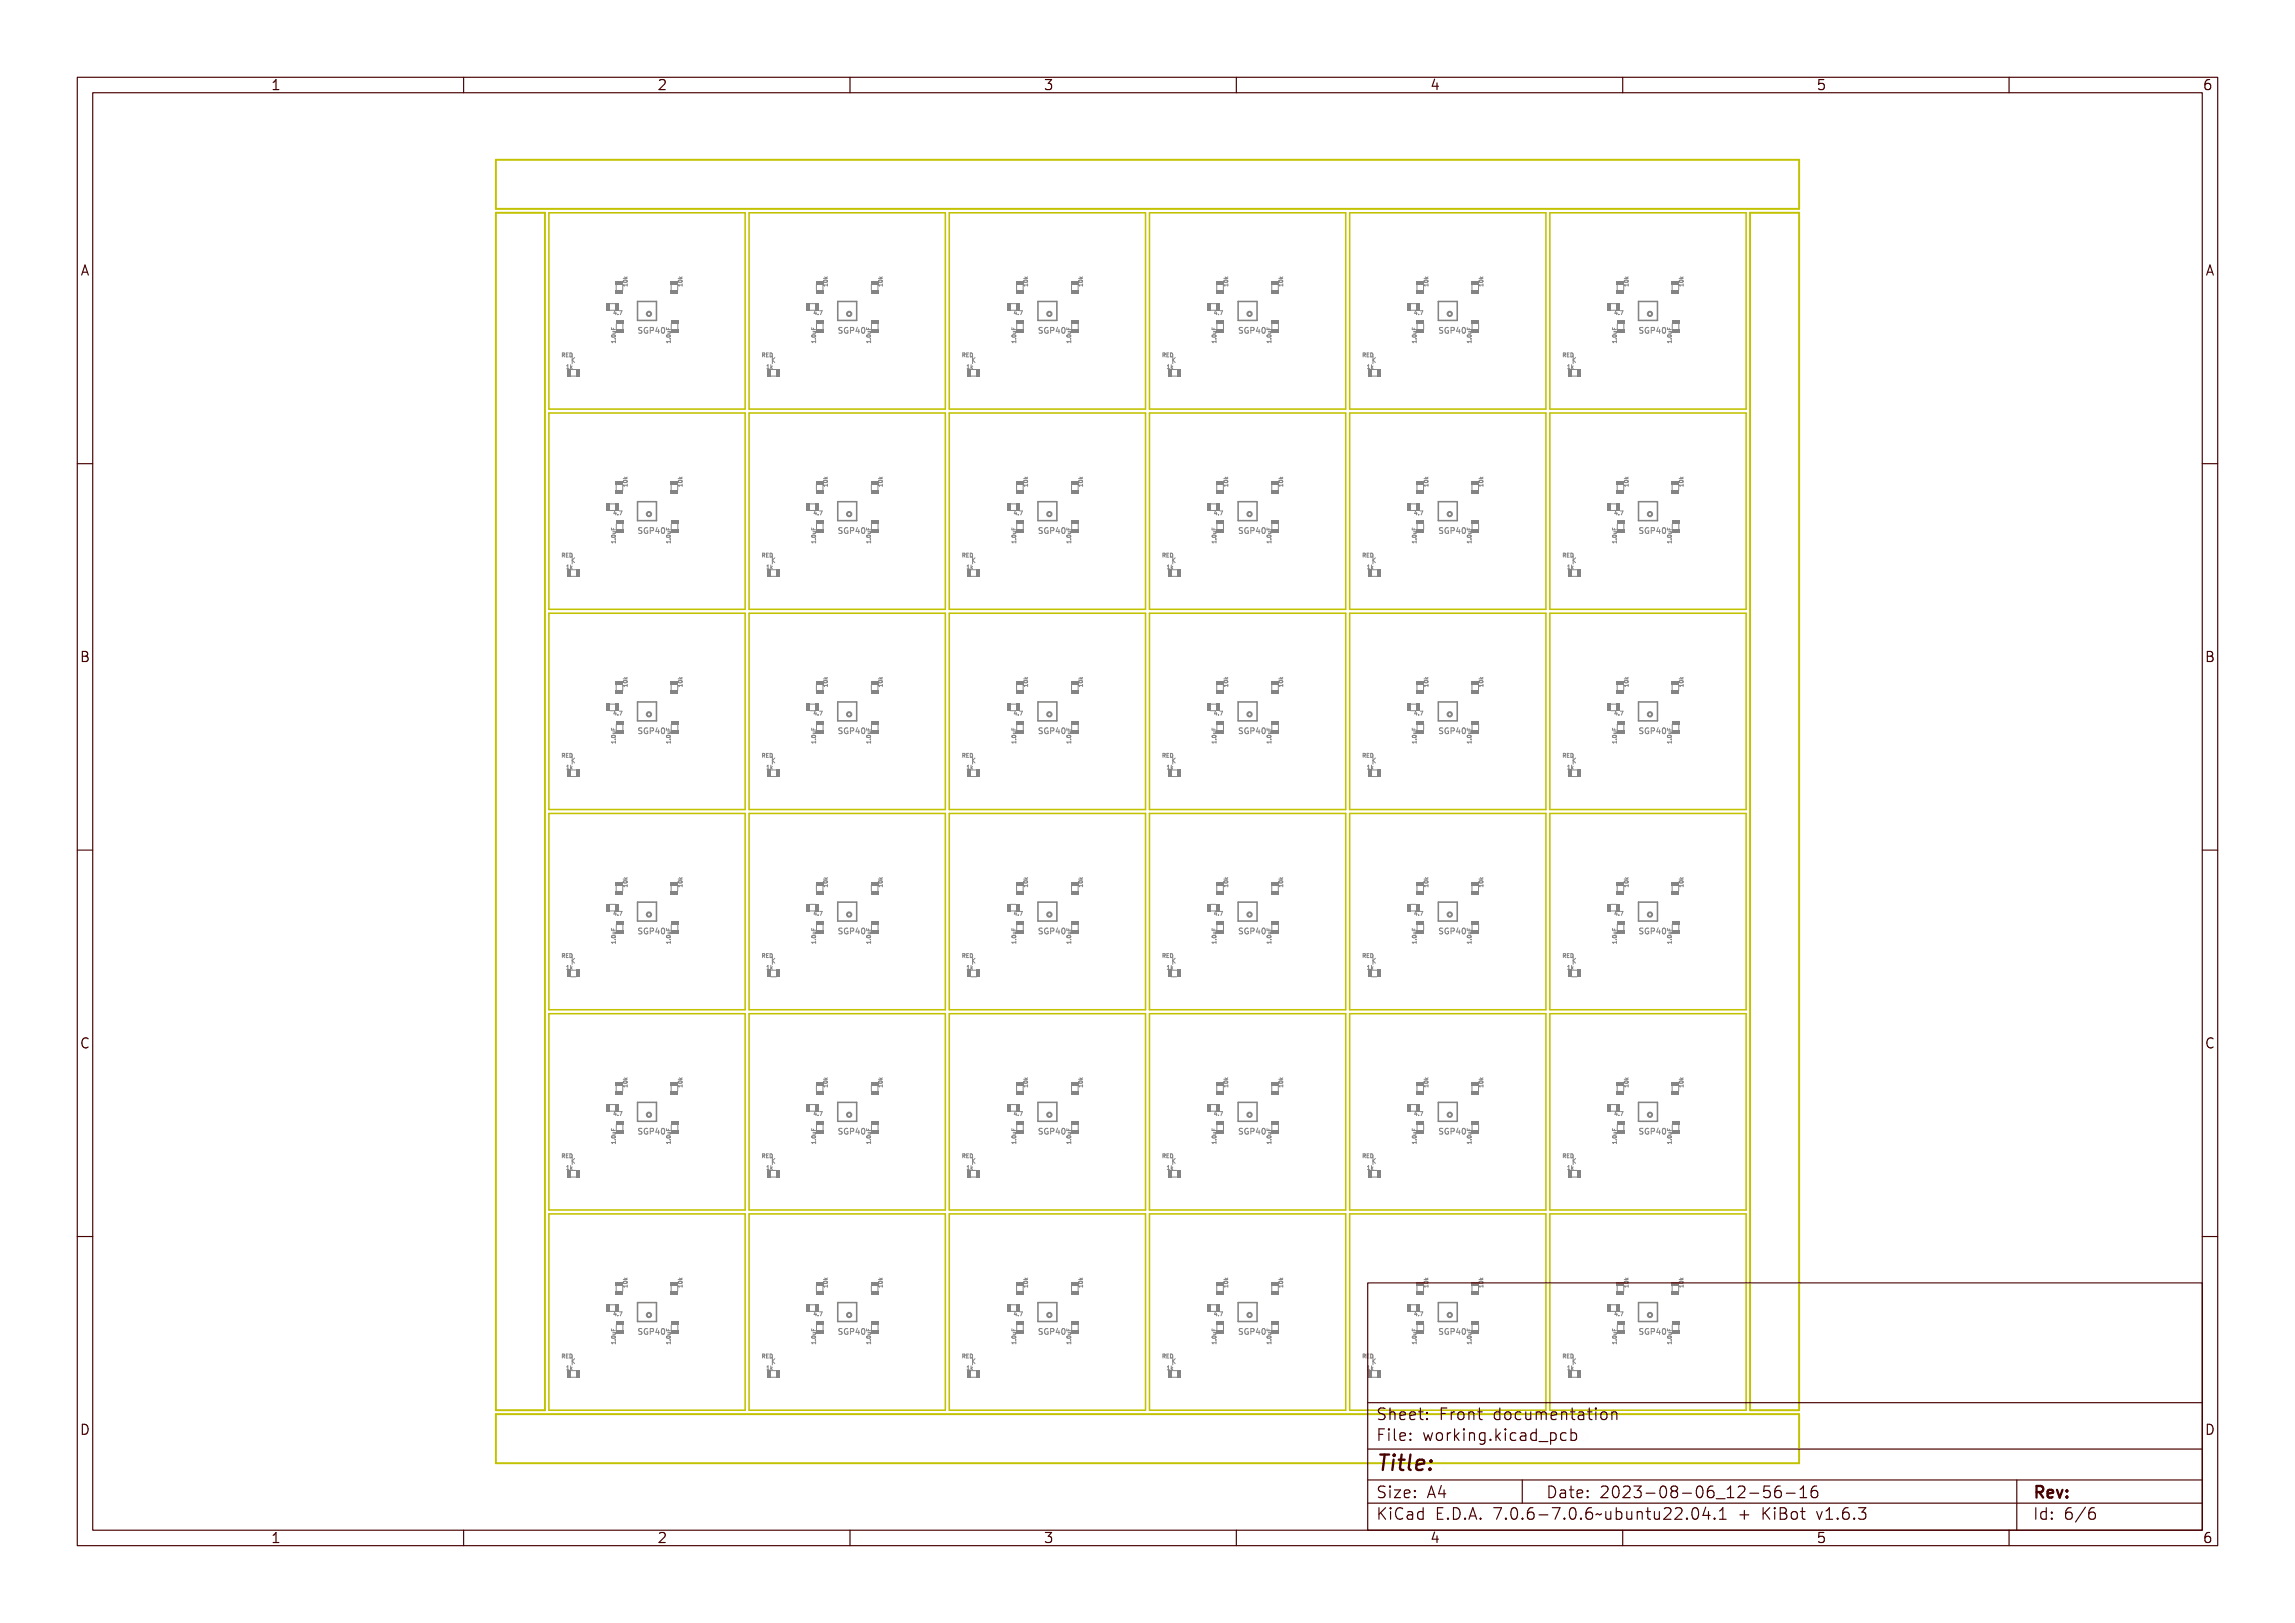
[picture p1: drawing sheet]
<svg xmlns="http://www.w3.org/2000/svg" width="297mm" height="210mm" viewBox="0 0 297 210" stroke-linecap="round" stroke-linejoin="round" font-family="sans-serif">
<defs><g id="words">
<text font-size="2.7" fill="#480000" x="178" y="190.3">Title:</text>
<g font-size="2" fill="#480000">
<text x="178" y="183.7">Sheet: Front documentation</text>
<text x="178" y="186.5">File: working.kicad_pcb</text>
<text x="178" y="193.9">Size: A4</text>
<text x="178" y="196.6">KiCad E.D.A. 7.0.6-7.0.6~ubuntu22.04.1 + KiBot v1.6.3</text>
<text x="200" y="193.9">Date: 2023-08-06_12-56-16</text>
<text x="263" y="196.6">Id: 6/6</text>
<text x="263" y="193.9">Rev:</text>
</g>
<g font-size="1.7" fill="#480000">
<text x="35" y="11.7">1</text>
<text x="85" y="11.7">2</text>
<text x="135" y="11.7">3</text>
<text x="185" y="11.7">4</text>
<text x="235" y="11.7">5</text>
<text x="285" y="11.7">6</text>
<text x="10.5" y="35.7">A</text>
<text x="285.5" y="35.7">A</text>
<text x="10.5" y="85.6">B</text>
<text x="285.5" y="85.6">B</text>
<text x="10.5" y="135.7">C</text>
<text x="285.5" y="135.7">C</text>
<text x="10.5" y="185.6">D</text>
<text x="285.5" y="185.6">D</text>
<text x="35" y="199.7">1</text>
<text x="85" y="199.7">2</text>
<text x="135" y="199.7">3</text>
<text x="185" y="199.7">4</text>
<text x="235" y="199.7">5</text>
<text x="285" y="199.7">6</text>
</g>
<g font-size="1" fill="#848484">
<text x="82.5" y="43.1">SGP40</text>
<text x="108.4" y="43.1">SGP40</text>
<text x="134.3" y="43.1">SGP40</text>
<text x="160.2" y="43.1">SGP40</text>
<text x="186.1" y="43.1">SGP40</text>
<text x="212" y="43.1">SGP40</text>
<text x="82.5" y="69.1">SGP40</text>
<text x="108.4" y="69.1">SGP40</text>
<text x="134.3" y="69.1">SGP40</text>
<text x="160.2" y="69.1">SGP40</text>
<text x="186.1" y="69.1">SGP40</text>
<text x="212" y="69.1">SGP40</text>
<text x="82.5" y="95">SGP40</text>
<text x="108.4" y="95">SGP40</text>
<text x="134.3" y="95">SGP40</text>
<text x="160.2" y="95">SGP40</text>
<text x="186.1" y="95">SGP40</text>
<text x="212" y="95">SGP40</text>
<text x="82.5" y="120.9">SGP40</text>
<text x="108.4" y="120.9">SGP40</text>
<text x="134.3" y="120.9">SGP40</text>
<text x="160.2" y="120.9">SGP40</text>
<text x="186.1" y="120.9">SGP40</text>
<text x="212" y="120.9">SGP40</text>
<text x="82.5" y="146.8">SGP40</text>
<text x="108.4" y="146.8">SGP40</text>
<text x="134.3" y="146.8">SGP40</text>
<text x="160.2" y="146.8">SGP40</text>
<text x="186.1" y="146.8">SGP40</text>
<text x="212" y="146.8">SGP40</text>
<text x="82.5" y="172.7">SGP40</text>
<text x="108.4" y="172.7">SGP40</text>
<text x="134.3" y="172.7">SGP40</text>
<text x="160.2" y="172.7">SGP40</text>
<text x="186.1" y="172.7">SGP40</text>
<text x="212" y="172.7">SGP40</text>
</g>
<g font-size=".7" fill="#848484">
<text x="79.3" y="40.7">4.7</text>
<text x="81.2" y="37.2" transform="rotate(-90 81.2 37.2)">10k</text>
<text x="88.3" y="37.2" transform="rotate(-90 88.3 37.2)">10k</text>
<text x="105.2" y="40.7">4.7</text>
<text x="107.1" y="37.2" transform="rotate(-90 107.1 37.2)">10k</text>
<text x="114.2" y="37.2" transform="rotate(-90 114.2 37.2)">10k</text>
<text x="131.1" y="40.7">4.7</text>
<text x="133" y="37.2" transform="rotate(-90 133 37.2)">10k</text>
<text x="140.1" y="37.2" transform="rotate(-90 140.1 37.2)">10k</text>
<text x="157" y="40.7">4.7</text>
<text x="158.9" y="37.2" transform="rotate(-90 158.9 37.2)">10k</text>
<text x="166" y="37.2" transform="rotate(-90 166 37.2)">10k</text>
<text x="182.9" y="40.7">4.7</text>
<text x="184.8" y="37.2" transform="rotate(-90 184.8 37.2)">10k</text>
<text x="191.9" y="37.2" transform="rotate(-90 191.9 37.2)">10k</text>
<text x="208.8" y="40.7">4.7</text>
<text x="210.7" y="37.2" transform="rotate(-90 210.7 37.2)">10k</text>
<text x="217.8" y="37.2" transform="rotate(-90 217.8 37.2)">10k</text>
<text x="73" y="46.2">RED</text>
<text x="73.4" y="47.7">1k</text>
<text x="79.7" y="44.3" transform="rotate(-90 79.7 44.3)">1.0uF</text>
<text x="86.8" y="44.3" transform="rotate(-90 86.8 44.3)">1.0uF</text>
<text x="98.9" y="46.2">RED</text>
<text x="99.3" y="47.7">1k</text>
<text x="105.6" y="44.3" transform="rotate(-90 105.6 44.3)">1.0uF</text>
<text x="112.7" y="44.3" transform="rotate(-90 112.7 44.3)">1.0uF</text>
<text x="124.8" y="46.2">RED</text>
<text x="125.2" y="47.7">1k</text>
<text x="131.5" y="44.3" transform="rotate(-90 131.5 44.3)">1.0uF</text>
<text x="138.6" y="44.3" transform="rotate(-90 138.6 44.3)">1.0uF</text>
<text x="150.7" y="46.2">RED</text>
<text x="151.1" y="47.7">1k</text>
<text x="157.4" y="44.3" transform="rotate(-90 157.4 44.3)">1.0uF</text>
<text x="164.5" y="44.3" transform="rotate(-90 164.5 44.3)">1.0uF</text>
<text x="176.6" y="46.2">RED</text>
<text x="177" y="47.7">1k</text>
<text x="183.3" y="44.3" transform="rotate(-90 183.3 44.3)">1.0uF</text>
<text x="190.4" y="44.3" transform="rotate(-90 190.4 44.3)">1.0uF</text>
<text x="202.5" y="46.2">RED</text>
<text x="202.9" y="47.7">1k</text>
<text x="209.2" y="44.3" transform="rotate(-90 209.2 44.3)">1.0uF</text>
<text x="216.3" y="44.3" transform="rotate(-90 216.3 44.3)">1.0uF</text>
<text x="81.2" y="63.1" transform="rotate(-90 81.2 63.1)">10k</text>
<text x="88.3" y="63.1" transform="rotate(-90 88.3 63.1)">10k</text>
<text x="107.1" y="63.1" transform="rotate(-90 107.1 63.1)">10k</text>
<text x="133" y="63.1" transform="rotate(-90 133 63.1)">10k</text>
<text x="140.1" y="63.1" transform="rotate(-90 140.1 63.1)">10k</text>
<text x="158.9" y="63.1" transform="rotate(-90 158.9 63.1)">10k</text>
<text x="166" y="63.1" transform="rotate(-90 166 63.1)">10k</text>
<text x="210.7" y="63.1" transform="rotate(-90 210.7 63.1)">10k</text>
<text x="217.8" y="63.1" transform="rotate(-90 217.8 63.1)">10k</text>
<text x="79.3" y="66.7">4.7</text>
<text x="79.7" y="70.2" transform="rotate(-90 79.7 70.2)">1.0uF</text>
<text x="86.8" y="70.2" transform="rotate(-90 86.8 70.2)">1.0uF</text>
<text x="105.2" y="66.7">4.7</text>
<text x="105.6" y="70.2" transform="rotate(-90 105.6 70.2)">1.0uF</text>
<text x="112.7" y="70.2" transform="rotate(-90 112.7 70.2)">1.0uF</text>
<text x="131.1" y="66.7">4.7</text>
<text x="131.5" y="70.2" transform="rotate(-90 131.5 70.2)">1.0uF</text>
<text x="138.6" y="70.2" transform="rotate(-90 138.6 70.2)">1.0uF</text>
<text x="157" y="66.7">4.7</text>
<text x="157.4" y="70.2" transform="rotate(-90 157.4 70.2)">1.0uF</text>
<text x="164.5" y="70.2" transform="rotate(-90 164.5 70.2)">1.0uF</text>
<text x="182.9" y="66.7">4.7</text>
<text x="183.3" y="70.2" transform="rotate(-90 183.3 70.2)">1.0uF</text>
<text x="190.4" y="70.2" transform="rotate(-90 190.4 70.2)">1.0uF</text>
<text x="208.8" y="66.7">4.7</text>
<text x="209.2" y="70.2" transform="rotate(-90 209.2 70.2)">1.0uF</text>
<text x="216.3" y="70.2" transform="rotate(-90 216.3 70.2)">1.0uF</text>
<text x="73" y="72.1">RED</text>
<text x="73.4" y="73.6">1k</text>
<text x="98.9" y="72.1">RED</text>
<text x="99.3" y="73.6">1k</text>
<text x="124.8" y="72.1">RED</text>
<text x="125.2" y="73.6">1k</text>
<text x="150.7" y="72.1">RED</text>
<text x="151.1" y="73.6">1k</text>
<text x="176.6" y="72.1">RED</text>
<text x="177" y="73.6">1k</text>
<text x="202.5" y="72.1">RED</text>
<text x="202.9" y="73.6">1k</text>
<text x="81.2" y="89" transform="rotate(-90 81.2 89)">10k</text>
<text x="88.3" y="89" transform="rotate(-90 88.3 89)">10k</text>
<text x="107.1" y="89" transform="rotate(-90 107.1 89)">10k</text>
<text x="114.2" y="89" transform="rotate(-90 114.2 89)">10k</text>
<text x="133" y="89" transform="rotate(-90 133 89)">10k</text>
<text x="140.1" y="89" transform="rotate(-90 140.1 89)">10k</text>
<text x="158.9" y="89" transform="rotate(-90 158.9 89)">10k</text>
<text x="166" y="89" transform="rotate(-90 166 89)">10k</text>
<text x="184.8" y="89" transform="rotate(-90 184.8 89)">10k</text>
<text x="191.9" y="89" transform="rotate(-90 191.9 89)">10k</text>
<text x="210.7" y="89" transform="rotate(-90 210.7 89)">10k</text>
<text x="217.8" y="89" transform="rotate(-90 217.8 89)">10k</text>
<text x="79.3" y="92.6">4.7</text>
<text x="105.2" y="92.6">4.7</text>
<text x="131.1" y="92.6">4.7</text>
<text x="157" y="92.6">4.7</text>
<text x="182.9" y="92.6">4.7</text>
<text x="208.8" y="92.6">4.7</text>
<text x="73" y="98">RED</text>
<text x="73.4" y="99.5">1k</text>
<text x="79.7" y="96.1" transform="rotate(-90 79.7 96.1)">1.0uF</text>
<text x="98.9" y="98">RED</text>
<text x="99.3" y="99.5">1k</text>
<text x="105.6" y="96.1" transform="rotate(-90 105.6 96.1)">1.0uF</text>
<text x="112.7" y="96.1" transform="rotate(-90 112.7 96.1)">1.0uF</text>
<text x="124.8" y="98">RED</text>
<text x="125.2" y="99.5">1k</text>
<text x="131.5" y="96.1" transform="rotate(-90 131.5 96.1)">1.0uF</text>
<text x="138.6" y="96.1" transform="rotate(-90 138.6 96.1)">1.0uF</text>
<text x="150.7" y="98">RED</text>
<text x="151.1" y="99.5">1k</text>
<text x="164.5" y="96.1" transform="rotate(-90 164.5 96.1)">1.0uF</text>
<text x="176.6" y="98">RED</text>
<text x="177" y="99.5">1k</text>
<text x="183.3" y="96.1" transform="rotate(-90 183.3 96.1)">1.0uF</text>
<text x="190.4" y="96.1" transform="rotate(-90 190.4 96.1)">1.0uF</text>
<text x="202.5" y="98">RED</text>
<text x="202.9" y="99.5">1k</text>
<text x="209.2" y="96.1" transform="rotate(-90 209.2 96.1)">1.0uF</text>
<text x="216.3" y="96.1" transform="rotate(-90 216.3 96.1)">1.0uF</text>
<text x="79.3" y="118.5">4.7</text>
<text x="81.2" y="114.9" transform="rotate(-90 81.2 114.9)">10k</text>
<text x="88.3" y="114.9" transform="rotate(-90 88.3 114.9)">10k</text>
<text x="105.2" y="118.5">4.7</text>
<text x="107.1" y="114.9" transform="rotate(-90 107.1 114.9)">10k</text>
<text x="114.2" y="114.9" transform="rotate(-90 114.2 114.9)">10k</text>
<text x="131.1" y="118.5">4.7</text>
<text x="140.1" y="114.9" transform="rotate(-90 140.1 114.9)">10k</text>
<text x="157" y="118.5">4.7</text>
<text x="158.9" y="114.9" transform="rotate(-90 158.9 114.9)">10k</text>
<text x="166" y="114.9" transform="rotate(-90 166 114.9)">10k</text>
<text x="182.9" y="118.5">4.7</text>
<text x="184.8" y="114.9" transform="rotate(-90 184.8 114.9)">10k</text>
<text x="191.9" y="114.9" transform="rotate(-90 191.9 114.9)">10k</text>
<text x="208.8" y="118.5">4.7</text>
<text x="210.7" y="114.9" transform="rotate(-90 210.7 114.9)">10k</text>
<text x="217.8" y="114.9" transform="rotate(-90 217.8 114.9)">10k</text>
<text x="73" y="123.9">RED</text>
<text x="73.4" y="125.5">1k</text>
<text x="79.7" y="122" transform="rotate(-90 79.7 122)">1.0uF</text>
<text x="86.8" y="122" transform="rotate(-90 86.8 122)">1.0uF</text>
<text x="98.9" y="123.9">RED</text>
<text x="99.3" y="125.5">1k</text>
<text x="105.6" y="122" transform="rotate(-90 105.6 122)">1.0uF</text>
<text x="112.7" y="122" transform="rotate(-90 112.7 122)">1.0uF</text>
<text x="124.8" y="123.9">RED</text>
<text x="125.2" y="125.5">1k</text>
<text x="131.5" y="122" transform="rotate(-90 131.5 122)">1.0uF</text>
<text x="138.6" y="122" transform="rotate(-90 138.6 122)">1.0uF</text>
<text x="150.7" y="123.9">RED</text>
<text x="151.1" y="125.5">1k</text>
<text x="157.4" y="122" transform="rotate(-90 157.4 122)">1.0uF</text>
<text x="164.5" y="122" transform="rotate(-90 164.5 122)">1.0uF</text>
<text x="176.6" y="123.9">RED</text>
<text x="177" y="125.5">1k</text>
<text x="183.3" y="122" transform="rotate(-90 183.3 122)">1.0uF</text>
<text x="190.4" y="122" transform="rotate(-90 190.4 122)">1.0uF</text>
<text x="202.5" y="123.9">RED</text>
<text x="202.9" y="125.5">1k</text>
<text x="209.2" y="122" transform="rotate(-90 209.2 122)">1.0uF</text>
<text x="216.3" y="122" transform="rotate(-90 216.3 122)">1.0uF</text>
<text x="81.2" y="140.8" transform="rotate(-90 81.2 140.8)">10k</text>
<text x="88.3" y="140.8" transform="rotate(-90 88.3 140.8)">10k</text>
<text x="107.1" y="140.8" transform="rotate(-90 107.1 140.8)">10k</text>
<text x="140.1" y="140.8" transform="rotate(-90 140.1 140.8)">10k</text>
<text x="158.9" y="140.8" transform="rotate(-90 158.9 140.8)">10k</text>
<text x="184.8" y="140.8" transform="rotate(-90 184.8 140.8)">10k</text>
<text x="191.9" y="140.8" transform="rotate(-90 191.9 140.8)">10k</text>
<text x="210.7" y="140.8" transform="rotate(-90 210.7 140.8)">10k</text>
<text x="217.8" y="140.8" transform="rotate(-90 217.8 140.8)">10k</text>
<text x="73" y="149.8">RED</text>
<text x="79.3" y="144.4">4.7</text>
<text x="79.7" y="147.9" transform="rotate(-90 79.7 147.9)">1.0uF</text>
<text x="86.8" y="147.9" transform="rotate(-90 86.8 147.9)">1.0uF</text>
<text x="98.9" y="149.8">RED</text>
<text x="105.2" y="144.4">4.7</text>
<text x="105.6" y="147.9" transform="rotate(-90 105.6 147.9)">1.0uF</text>
<text x="112.7" y="147.9" transform="rotate(-90 112.7 147.9)">1.0uF</text>
<text x="124.8" y="149.8">RED</text>
<text x="131.1" y="144.4">4.7</text>
<text x="131.5" y="147.9" transform="rotate(-90 131.5 147.9)">1.0uF</text>
<text x="138.6" y="147.9" transform="rotate(-90 138.6 147.9)">1.0uF</text>
<text x="150.7" y="149.8">RED</text>
<text x="157" y="144.4">4.7</text>
<text x="157.4" y="147.9" transform="rotate(-90 157.4 147.9)">1.0uF</text>
<text x="164.5" y="147.9" transform="rotate(-90 164.5 147.9)">1.0uF</text>
<text x="176.6" y="149.8">RED</text>
<text x="182.9" y="144.4">4.7</text>
<text x="183.3" y="147.9" transform="rotate(-90 183.3 147.9)">1.0uF</text>
<text x="190.4" y="147.9" transform="rotate(-90 190.4 147.9)">1.0uF</text>
<text x="202.5" y="149.8">RED</text>
<text x="208.8" y="144.4">4.7</text>
<text x="209.2" y="147.9" transform="rotate(-90 209.2 147.9)">1.0uF</text>
<text x="216.3" y="147.9" transform="rotate(-90 216.3 147.9)">1.0uF</text>
<text x="73.4" y="151.4">1k</text>
<text x="99.3" y="151.4">1k</text>
<text x="125.2" y="151.4">1k</text>
<text x="151.1" y="151.4">1k</text>
<text x="177" y="151.4">1k</text>
<text x="202.9" y="151.4">1k</text>
<text x="81.2" y="166.7" transform="rotate(-90 81.2 166.7)">10k</text>
<text x="88.3" y="166.7" transform="rotate(-90 88.3 166.7)">10k</text>
<text x="107.1" y="166.7" transform="rotate(-90 107.1 166.7)">10k</text>
<text x="114.2" y="166.7" transform="rotate(-90 114.2 166.7)">10k</text>
<text x="133" y="166.7" transform="rotate(-90 133 166.7)">10k</text>
<text x="140.1" y="166.7" transform="rotate(-90 140.1 166.7)">10k</text>
<text x="158.9" y="166.7" transform="rotate(-90 158.9 166.7)">10k</text>
<text x="166" y="166.7" transform="rotate(-90 166 166.7)">10k</text>
<text x="184.8" y="166.7" transform="rotate(-90 184.8 166.7)">10k</text>
<text x="191.9" y="166.7" transform="rotate(-90 191.9 166.7)">10k</text>
<text x="210.7" y="166.7" transform="rotate(-90 210.7 166.7)">10k</text>
<text x="217.8" y="166.7" transform="rotate(-90 217.8 166.7)">10k</text>
<text x="79.3" y="170.3">4.7</text>
<text x="79.7" y="173.9" transform="rotate(-90 79.7 173.9)">1.0uF</text>
<text x="86.8" y="173.9" transform="rotate(-90 86.8 173.9)">1.0uF</text>
<text x="105.2" y="170.3">4.7</text>
<text x="105.6" y="173.9" transform="rotate(-90 105.6 173.9)">1.0uF</text>
<text x="112.7" y="173.9" transform="rotate(-90 112.7 173.9)">1.0uF</text>
<text x="131.1" y="170.3">4.7</text>
<text x="131.5" y="173.9" transform="rotate(-90 131.5 173.9)">1.0uF</text>
<text x="157" y="170.3">4.7</text>
<text x="157.4" y="173.9" transform="rotate(-90 157.4 173.9)">1.0uF</text>
<text x="164.5" y="173.9" transform="rotate(-90 164.5 173.9)">1.0uF</text>
<text x="182.9" y="170.3">4.7</text>
<text x="183.3" y="173.9" transform="rotate(-90 183.3 173.9)">1.0uF</text>
<text x="190.4" y="173.9" transform="rotate(-90 190.4 173.9)">1.0uF</text>
<text x="208.8" y="170.3">4.7</text>
<text x="209.2" y="173.9" transform="rotate(-90 209.2 173.9)">1.0uF</text>
<text x="216.3" y="173.9" transform="rotate(-90 216.3 173.9)">1.0uF</text>
<text x="73" y="175.7">RED</text>
<text x="73.4" y="177.3">1k</text>
<text x="98.9" y="175.7">RED</text>
<text x="99.3" y="177.3">1k</text>
<text x="124.8" y="175.7">RED</text>
<text x="125.2" y="177.3">1k</text>
<text x="150.7" y="175.7">RED</text>
<text x="151.1" y="177.3">1k</text>
<text x="176.6" y="175.7">RED</text>
<text x="177" y="177.3">1k</text>
<text x="202.5" y="175.7">RED</text>
<text x="202.9" y="177.3">1k</text>
</g>
</g></defs>
<g fill="none" stroke="#848484" stroke-width=".13">
<path d="M80.7 36.9h.4l.1-.1v.3l-.1-.1h-.3l-.1 .1zM80.8 36.4h.3l.1 .1a.24 .24 0 0 1-.3 .2 .24 .24 0 0 1-.2-.2zM80.8 36.5a.22 .22 0 0 1 .3 .1 .22 .22 0 0 1-.3-.1zM80.8 36l.2 .1 .2-.1-.2 .2 .2 .1h-.5l.3-.1zM87.8 36.9h.4l.1-.1v.3l-.1-.1h-.3l-.1 .1zM87.9 36.4h.3l.1 .1a.24 .24 0 0 1-.2 .2 .24 .24 0 0 1-.3-.2zM87.9 36.5a.22 .22 0 0 1 .3 .1 .22 .22 0 0 1-.3-.1zM87.9 36l.2 .1 .2-.1-.2 .2 .2 .1h-.5l.3-.1zM106.6 36.9h.4l.1-.1v.3l-.1-.1h-.3l-.1 .1zM106.7 36.4h.3l.1 .1a.24 .24 0 0 1-.2 .2 .24 .24 0 0 1-.3-.2zM106.7 36.5a.22 .22 0 0 1 .3 .1 .22 .22 0 0 1-.3-.1zM106.7 36l.2 .1 .2-.1-.2 .2 .2 .1h-.5l.3-.1z"/>
<path d="M113.7 36.9h.5v-.1v.3v-.1h-.4l-.1 .1zM113.8 36.4h.3l.1 .1a.24 .24 0 0 1-.2 .2 .24 .24 0 0 1-.3-.2zM113.8 36.5a.22 .22 0 0 1 .4 .1 .22 .22 0 0 1-.4-.1zM113.8 36l.2 .1 .2-.1-.2 .2 .2 .1h-.5l.3-.1zM132.5 36.9h.5v-.1v.3v-.1h-.4l-.1 .1zM132.6 36.4h.3l.1 .1a.24 .24 0 0 1-.2 .2 .24 .24 0 0 1-.3-.2zM132.6 36.5a.22 .22 0 0 1 .4 .1 .22 .22 0 0 1-.4-.1zM132.6 36l.2 .1 .2-.1-.2 .2 .2 .1h-.5l.3-.1zM139.6 36.9h.5v-.1v.3v-.1h-.4l-.1 .1zM139.7 36.4h.3l.1 .1a.24 .24 0 0 1-.2 .2 .24 .24 0 0 1-.3-.2zM139.7 36.5a.22 .22 0 0 1 .4 .1 .22 .22 0 0 1-.4-.1zM139.7 36l.2 .1 .2-.1-.2 .2 .2 .1h-.5l.3-.1z"/>
<path d="M158.4 36.9h.5v-.1v.3v-.1h-.4l-.1 .1zM158.5 36.4h.3l.1 .1a.24 .24 0 0 1-.2 .2 .24 .24 0 0 1-.3-.2zM158.5 36.5a.22 .22 0 0 1 .4 .1 .22 .22 0 0 1-.4-.1zM158.5 36l.2 .1 .2-.1-.2 .2 .2 .1h-.5l.3-.1zM165.5 36.9h.5v-.1v.3v-.1h-.4v.1zM165.6 36.4h.3l.1 .1a.24 .24 0 0 1-.2 .2 .24 .24 0 0 1-.3-.2zM165.6 36.5a.22 .22 0 0 1 .4 .1 .22 .22 0 0 1-.4-.1zM165.7 36l.1 .1 .2-.1-.2 .2 .2 .1h-.5l.3-.1zM184.3 36.9h.5v-.1v.3v-.1h-.4v.1zM184.4 36.4h.3l.1 .1a.24 .24 0 0 1-.2 .2 .24 .24 0 0 1-.3-.2zM184.4 36.5a.22 .22 0 0 1 .4 .1 .22 .22 0 0 1-.4-.1zM184.5 36l.1 .1 .2-.1-.2 .2 .2 .1h-.5l.3-.1z"/>
<path d="M191.4 36.9h.5v-.1v.3v-.1h-.4v.1zM191.5 36.4h.3l.1 .1a.24 .24 0 0 1-.2 .2 .24 .24 0 0 1-.3-.2zM191.5 36.5a.22 .22 0 0 1 .4 .1 .22 .22 0 0 1-.4-.1zM191.6 36l.1 .1 .2-.1-.2 .2 .2 .1h-.5l.3-.1zM210.2 36.9h.5v-.1v.3v-.1h-.4v.1zM210.3 36.4h.3l.1 .1a.24 .24 0 0 1-.2 .2 .24 .24 0 0 1-.3-.2zM210.3 36.5a.22 .22 0 0 1 .4 .1 .22 .22 0 0 1-.4-.1zM210.4 36l.1 .1 .2-.1-.2 .2 .2 .1h-.5l.3-.1zM217.3 36.9h.5v-.1v.3v-.1h-.4v.1zM217.4 36.4h.3l.1 .1a.24 .24 0 0 1-.2 .2 .24 .24 0 0 1-.2-.2zM217.4 36.5a.22 .22 0 0 1 .4 .1 .22 .22 0 0 1-.4-.1zM217.5 36l.1 .1 .2-.1-.1 .2 .1 .1h-.5l.3-.1z"/>
<path d="M72.8 45.9h.2M73 45.7h-.2v.5M73 45.7h.2a.13 .13 0 0 1 .1 .1 .13 .13 0 0 1-.1 .2l.2 .2-.2-.2-.2 .2zM73.1 45.8h.1v.1h-.1zM73.5 45.7h.2l-.2 .1v.1h.2l-.2 .1v.1l.3 .1h-.3zM73.8 45.7a.26 .26 0 0 1 .4 .3 .26 .26 0 0 1-.4 .2zM73.9 45.8a.19 .19 0 0 1 .2 .2 .19 .19 0 0 1-.2 .1zM79.2 44.1h.4l.1-.1v.2l-.1-.1h-.4v.1zM79.2 42.3v.2h.2v-.2v.2l.3 .1h-.5zM79.2 43.2l.3-.1 .2 .1a.24 .24 0 0 1-.3 .3 .24 .24 0 0 1-.2-.3zM79.2 43.2a.22 .22 0 0 1 .4 .1 .22 .22 0 0 1-.4-.1zM79.3 42.7h.4l-.1 .1a.12 .12 0 0 1 .1 .1 .12 .12 0 0 1-.2 .1h-.2l.3-.1v-.1z"/>
<path d="M79.5 40.2h.1l.1 .4-.1 .1-.1-.1h-.2zM79.5 40.3v.3h-.1zM79.6 43.7h.1zM79.9 40.6v.1zM80.1 40.2h.4l-.2 .5h-.1l.2-.4zM82.6 42.5l.2-.1h.2l-.1 .1a.15 .15 0 0 0-.3 0 .15 .15 0 0 0 .2 .2 .23 .23 0 0 1 .1 .4 .23 .23 0 0 1-.4-.1 .17 .17 0 0 0 .3 .1 .17 .17 0 0 0 0-.3 .23 .23 0 0 1-.2-.1 .23 .23 0 0 1 0-.2zM83.2 42.5l.3-.1 .1 .1v.1l-.1-.1a.28 .28 0 0 0-.3 .3 .28 .28 0 0 0 .3 .2v-.1h-.1v-.1h.2v.3a.33 .33 0 0 1-.4 0 .33 .33 0 0 1-.1-.5zM83.8 42.4h.2a.24 .24 0 0 1 .2 .3 .24 .24 0 0 1-.3 .2v.2h-.1zM83.9 42.5h.1a.14 .14 0 0 1 .1 .1 .14 .14 0 0 1-.1 .2h-.1zM84.6 42.4h.1v.5h.1l-.1 .2h-.1v-.1h-.3zM84.6 42.5v.4h-.2zM85.1 42.4a.36 .36 0 0 1 .3 .4 .36 .36 0 0 1-.3 .3l-.2-.3z"/>
<path d="M85.1 42.5a.3 .3 0 0 1 .2 .3 .3 .3 0 0 1-.2 .3l-.1-.3zM85.8 42.4a.4 .4 0 0 1 .2 .3 .4 .4 0 0 1-.2 .4M86.3 44.1h.4l.1-.1v.2l-.1-.1h-.4v.1zM86.3 42.3v.2h.2v-.2v.2l.3 .1h-.5zM86.3 43.2l.3-.1 .2 .1a.24 .24 0 0 1-.3 .3 .24 .24 0 0 1-.2-.3zM86.3 43.2a.22 .22 0 0 1 .4 .1 .22 .22 0 0 1-.4-.1zM86.4 42.7h.4l-.1 .1a.12 .12 0 0 1 .1 .1 .12 .12 0 0 1-.2 .1h-.2l.3-.1v-.1zM86.7 43.7h.1zM98.7 45.9h.2M98.9 45.7h-.2v.5M98.9 45.7h.2a.13 .13 0 0 1 .1 .1 .13 .13 0 0 1-.1 .2l.2 .2-.2-.2-.2 .2zM99 45.8h.1v.1h-.1z"/>
<path d="M99.4 45.7h.3l-.3 .1v.1h.2l-.2 .1v.1l.3 .1h-.3zM99.7 45.7a.26 .26 0 0 1 .4 .3 .26 .26 0 0 1-.4 .2zM99.8 45.8a.19 .19 0 0 1 .2 .2 .19 .19 0 0 1-.2 .1zM105.1 44.1h.4l.1-.1v.2l-.1-.1h-.4v.1zM105.1 42.3v.2h.2v-.2v.2l.3 .1h-.5zM105.1 43.2l.3-.1 .2 .1a.24 .24 0 0 1-.3 .3 .24 .24 0 0 1-.2-.3zM105.1 43.2a.22 .22 0 0 1 .4 .1 .22 .22 0 0 1-.4-.1zM105.2 42.7h.4l-.1 .1a.12 .12 0 0 1 .1 .2 .12 .12 0 0 1-.2 0h-.2l.3-.1v-.1zM105.4 40.2h.1v.4h.1l-.1 .1-.1-.1h-.2zM105.4 40.3v.3h-.1zM105.5 43.7h.1zM105.8 40.6l.1 .1z"/>
<path d="M106.1 40.2h.3l-.2 .5h-.1l.2-.4zM108.5 42.5l.2-.1h.2l-.1 .1a.15 .15 0 0 0-.2 0 .15 .15 0 0 0 .1 .2 .23 .23 0 0 1 .1 .4 .23 .23 0 0 1-.4-.1 .17 .17 0 0 0 .3 .1 .17 .17 0 0 0 0-.3 .23 .23 0 0 1-.2-.1 .23 .23 0 0 1 0-.2zM109.1 42.5l.3-.1 .1 .1v.1l-.1-.1a.28 .28 0 0 0-.3 .3 .28 .28 0 0 0 .3 .2v-.1h-.1v-.1h.2v.3a.33 .33 0 0 1-.4 0 .33 .33 0 0 1-.1-.5zM109.7 42.4h.2a.24 .24 0 0 1 .2 .3 .24 .24 0 0 1-.3 .2v.2h-.1zM109.8 42.5h.1a.14 .14 0 0 1 .1 .1 .14 .14 0 0 1-.1 .2h-.1zM110.5 42.4h.1v.5h.1l-.1 .2h-.1v-.1h-.3zM110.5 42.5v.4h-.2zM111 42.4a.36 .36 0 0 1 .3 .4 .36 .36 0 0 1-.3 .3l-.2-.3zM111 42.5a.3 .3 0 0 1 .2 .3 .3 .3 0 0 1-.2 .3l-.1-.3zM111.7 42.4a.4 .4 0 0 1 .2 .3 .4 .4 0 0 1-.2 .4M112.2 44.1h.4l.1-.1v.2l-.1-.1h-.3l-.1 .1zM112.2 42.3v.2h.2l.1-.2v.2l.2 .1h-.5z"/>
<path d="M112.2 43.2l.4-.1 .1 .1a.24 .24 0 0 1-.3 .3 .24 .24 0 0 1-.2-.3zM112.2 43.2a.22 .22 0 0 1 .4 .1 .22 .22 0 0 1-.4-.1zM112.3 42.7h.4l-.1 .1a.12 .12 0 0 1 .1 .2 .12 .12 0 0 1-.2 0h-.2l.3-.1v-.1zM112.6 43.7h.1zM124.6 45.9h.2M124.8 45.7h-.2v.5M124.8 45.7h.2a.13 .13 0 0 1 .1 .1 .13 .13 0 0 1-.1 .2l.2 .2-.2-.2-.2 .2zM124.9 45.8h.2v.1h-.2zM125.3 45.7h.3l-.3 .1v.1h.3l-.3 .1v.1l.3 .1h-.3zM125.7 45.7a.26 .26 0 0 1 .3 .3 .26 .26 0 0 1-.3 .2zM125.7 45.8a.19 .19 0 0 1 .2 .2 .19 .19 0 0 1-.2 .1zM131 44.1h.4l.1-.1v.2l-.1-.1h-.4v.1z"/>
<path d="M131 42.3v.2h.2v-.2v.2l.3 .1h-.5zM131 43.2l.3-.1 .2 .1a.24 .24 0 0 1-.3 .3 .24 .24 0 0 1-.2-.3zM131 43.2a.22 .22 0 0 1 .4 .1 .22 .22 0 0 1-.4-.1zM131.1 42.7h.4l-.1 .1a.12 .12 0 0 1 .1 .1 .12 .12 0 0 1-.2 .1h-.2l.3-.1v-.1zM131.3 40.2h.1l.1 .4-.1 .1v-.1h-.3zM131.4 40.3v.3h-.2zM131.4 43.7h.1zM131.7 40.6l.1 .1zM132 40.2h.3l-.2 .5h-.1l.2-.4zM134.4 42.5l.2-.1h.2l-.1 .1a.15 .15 0 0 0-.2 0 .15 .15 0 0 0 .1 .2 .23 .23 0 0 1 .1 .4 .23 .23 0 0 1-.3-.1 .17 .17 0 0 0 .2 .1 .17 .17 0 0 0 .1-.3 .23 .23 0 0 1-.3-.1 .23 .23 0 0 1 0-.2zM135 42.5l.3-.1 .1 .1v.1l-.1-.1a.28 .28 0 0 0-.3 .3 .28 .28 0 0 0 .3 .2v-.1h-.1v-.1h.2v.3a.33 .33 0 0 1-.4 0 .33 .33 0 0 1-.1-.5zM135.6 42.4h.2a.24 .24 0 0 1 .2 .3 .24 .24 0 0 1-.3 .2v.2h-.1z"/>
<path d="M135.7 42.5h.1a.14 .14 0 0 1 .1 .1 .14 .14 0 0 1-.1 .2h-.1zM136.4 42.4h.1v.5h.1l-.1 .2h-.1v-.1h-.3zM136.4 42.5v.4h-.2zM136.9 42.4a.36 .36 0 0 1 .3 .4 .36 .36 0 0 1-.3 .3l-.1-.3zM136.9 42.5a.3 .3 0 0 1 .2 .3 .3 .3 0 0 1-.2 .3v-.3zM137.6 42.4a.4 .4 0 0 1 .2 .3 .4 .4 0 0 1-.2 .4M138.1 44.1h.4l.1-.1v.2l-.1-.1h-.3l-.1 .1zM138.1 42.3l.1 .2h.1l.1-.2v.2l.2 .1h-.5zM138.2 43.2l.3-.1 .1 .1a.24 .24 0 0 1-.3 .3 .24 .24 0 0 1-.2-.3zM138.2 43.2a.22 .22 0 0 1 .3 .1 .22 .22 0 0 1-.3-.1zM138.2 42.7h.4l-.1 .1a.12 .12 0 0 1 .1 .1 .12 .12 0 0 1-.1 .1h-.3l.3-.1v-.1zM138.5 43.7h.1z"/>
<path d="M150.5 45.9h.2M150.7 45.7h-.2v.5M150.7 45.7h.2a.13 .13 0 0 1 .2 .1 .13 .13 0 0 1-.1 .2l.1 .2-.2-.2-.2 .2zM150.8 45.8h.2v.1h-.2zM151.2 45.7h.3l-.3 .1v.1h.3l-.3 .1v.1l.3 .1h-.3zM151.6 45.7a.26 .26 0 0 1 .3 .3 .26 .26 0 0 1-.3 .2zM151.6 45.8a.19 .19 0 0 1 .2 .2 .19 .19 0 0 1-.2 .1zM156.9 44.1h.4l.1-.1v.2l-.1-.1h-.3l-.1 .1zM156.9 42.3l.1 .2h.1l.1-.2v.2l.2 .1h-.5zM157 43.2l.3-.1 .1 .1a.24 .24 0 0 1-.3 .3 .24 .24 0 0 1-.2-.3zM157 43.2a.22 .22 0 0 1 .3 .1 .22 .22 0 0 1-.3-.1zM157 42.7h.4l-.1 .1a.12 .12 0 0 1 .1 .2 .12 .12 0 0 1-.2 0h-.2l.3-.1v-.1z"/>
<path d="M157.2 40.2h.1v.4h.1l-.1 .1v-.1h-.3zM157.3 40.3v.3h-.2zM157.3 43.7h.1zM157.6 40.6l.1 .1zM157.9 40.2h.3l-.2 .5h-.1l.2-.4zM160.3 42.5l.2-.1h.2l-.1 .1a.15 .15 0 0 0-.2 0 .15 .15 0 0 0 .1 .2 .23 .23 0 0 1 .2 .4 .23 .23 0 0 1-.4-.1 .17 .17 0 0 0 .2 .1 .17 .17 0 0 0 .1-.3 .23 .23 0 0 1-.3-.1 .23 .23 0 0 1 0-.2zM160.9 42.5l.3-.1 .1 .1v.1l-.1-.1a.28 .28 0 0 0-.3 .3 .28 .28 0 0 0 .3 .2v-.1h-.1v-.1h.2v.3a.33 .33 0 0 1-.4 0 .33 .33 0 0 1 0-.5zM161.5 42.4h.2a.24 .24 0 0 1 .2 .3 .24 .24 0 0 1-.3 .2v.2h-.1zM161.6 42.5h.1a.14 .14 0 0 1 .1 .1 .14 .14 0 0 1-.1 .2h-.1zM162.3 42.4h.2v.5h.1l-.1 .2h-.1v-.1h-.4zM162.4 42.5v.4h-.3zM162.8 42.4a.36 .36 0 0 1 .3 .4 .36 .36 0 0 1-.3 .3l-.1-.3z"/>
<path d="M162.8 42.5a.3 .3 0 0 1 .2 .3 .3 .3 0 0 1-.2 .3v-.3zM163.5 42.4a.4 .4 0 0 1 .2 .3 .4 .4 0 0 1-.2 .4M164 44.1h.4l.1-.1v.2l-.1-.1h-.3l-.1 .1zM164 42.3l.1 .2h.1l.1-.2v.2l.2 .1h-.5zM164.1 43.2l.3-.1 .1 .1a.24 .24 0 0 1-.2 .3 .24 .24 0 0 1-.3-.3zM164.1 43.2a.22 .22 0 0 1 .3 .1 .22 .22 0 0 1-.3-.1zM164.1 42.7h.4l-.1 .1a.12 .12 0 0 1 .1 .2 .12 .12 0 0 1-.1 0h-.3l.3-.1v-.1zM164.4 43.7h.1zM176.4 45.9h.2M176.6 45.7h-.2v.5M176.7 45.7h.1a.13 .13 0 0 1 .2 .1 .13 .13 0 0 1-.1 .2l.1 .2-.2-.2-.1 .2zM176.7 45.8h.2v.1h-.2z"/>
<path d="M177.1 45.7h.3l-.2 .1v.1h.2l-.2 .1v.1l.2 .1h-.3zM177.5 45.7a.26 .26 0 0 1 .3 .3 .26 .26 0 0 1-.3 .2zM177.5 45.8a.19 .19 0 0 1 .2 .2 .19 .19 0 0 1-.2 .1zM182.8 44.1h.4l.1-.1v.2l-.1-.1h-.3l-.1 .1zM182.8 42.3l.1 .2h.1l.1-.2v.2l.2 .1h-.5zM182.9 43.2l.3-.1 .1 .1a.24 .24 0 0 1-.2 .3 .24 .24 0 0 1-.3-.3zM182.9 43.2a.22 .22 0 0 1 .3 .1 .22 .22 0 0 1-.3-.1zM182.9 42.7h.4l-.1 .1a.12 .12 0 0 1 .1 .1 .12 .12 0 0 1-.1 .1h-.3l.3-.1v-.1zM183.2 40.2v.4h.1l-.1 .1v-.1h-.2zM183.2 40.3v.3h-.2zM183.2 43.7h.1zM183.5 40.6l.1 .1z"/>
<path d="M183.8 40.2h.3l-.2 .5h-.1l.2-.4zM186.2 42.5l.2-.1h.2l-.1 .1a.15 .15 0 0 0-.2 0 .15 .15 0 0 0 .1 .2 .23 .23 0 0 1 .2 .4 .23 .23 0 0 1-.4-.1 .17 .17 0 0 0 .2 .1 .17 .17 0 0 0 .1-.3 .23 .23 0 0 1-.3-.1 .23 .23 0 0 1 0-.2zM186.8 42.5l.3-.1 .1 .1v.1l-.1-.1a.28 .28 0 0 0-.3 .3 .28 .28 0 0 0 .3 .2v-.1h-.1v-.1h.2v.3a.33 .33 0 0 1-.4 0 .33 .33 0 0 1 0-.5zM187.4 42.4h.2a.24 .24 0 0 1 .2 .3 .24 .24 0 0 1-.3 .2v.2h-.1zM187.5 42.5h.1a.14 .14 0 0 1 .2 .1 .14 .14 0 0 1-.2 .2h-.1zM188.2 42.4h.2v.5h.1l-.1 .2h-.1v-.1h-.3zM188.3 42.5v.4h-.3zM188.7 42.4a.36 .36 0 0 1 .3 .4 .36 .36 0 0 1-.3 .3l-.1-.3zM188.7 42.5a.3 .3 0 0 1 .2 .3 .3 .3 0 0 1-.2 .3v-.3zM189.4 42.4a.4 .4 0 0 1 .3 .3 .4 .4 0 0 1-.3 .4M189.9 44.1h.5v-.1v.2v-.1h-.4l-.1 .1zM189.9 42.3l.1 .2h.1l.1-.2v.2l.2 .1h-.5z"/>
<path d="M190 43.2l.3-.1 .1 .1a.24 .24 0 0 1-.2 .3 .24 .24 0 0 1-.3-.3zM190 43.2a.22 .22 0 0 1 .4 .1 .22 .22 0 0 1-.4-.1zM190 42.7h.4v.1a.12 .12 0 0 1 0 .1 .12 .12 0 0 1-.1 .1h-.3l.3-.1v-.1zM190.3 43.7h.1zM202.3 45.9h.2M202.5 45.7h-.2v.5M202.6 45.7h.1a.13 .13 0 0 1 .2 .1 .13 .13 0 0 1-.1 .2l.1 .2-.2-.2-.1 .2zM202.6 45.8h.2v.1h-.2zM203 45.7h.3l-.2 .1v.1h.2l-.2 .1v.1l.2 .1h-.3zM203.4 45.7a.26 .26 0 0 1 .3 .3 .26 .26 0 0 1-.3 .2zM203.5 45.8a.19 .19 0 0 1 .1 .2 .19 .19 0 0 1-.1 .1zM208.7 44.1h.5v-.1v.2v-.1h-.4l-.1 .1z"/>
<path d="M208.7 42.3l.1 .2h.1l.1-.2v.2l.2 .1h-.5zM208.8 43.2l.3-.1 .1 .1a.24 .24 0 0 1-.2 .3 .24 .24 0 0 1-.3-.3zM208.8 43.2a.22 .22 0 0 1 .4 .1 .22 .22 0 0 1-.4-.1zM208.8 42.7h.4v.1a.12 .12 0 0 1 0 .1 .12 .12 0 0 1-.1 .1h-.3l.3-.1v-.1zM209.1 40.2l.1 .4-.1 .1v-.1h-.2zM209.1 40.3v.3h-.2zM209.1 43.7h.1zM209.4 40.6l.1 .1zM209.7 40.2h.3l-.2 .5 .1-.4zM212.1 42.5l.3-.1h.1v.1a.15 .15 0 0 0-.3 0 .15 .15 0 0 0 .1 .2 .23 .23 0 0 1 .2 .4 .23 .23 0 0 1-.4-.1 .17 .17 0 0 0 .2 .1 .17 .17 0 0 0 .1-.3 .23 .23 0 0 1-.3-.1 .23 .23 0 0 1 0-.2zM212.7 42.5l.3-.1 .1 .1v.1l-.1-.1a.28 .28 0 0 0-.3 .3 .28 .28 0 0 0 .4 .2v-.1h-.2v-.1h.2v.3a.33 .33 0 0 1-.4 0 .33 .33 0 0 1 0-.5zM213.3 42.4h.2a.24 .24 0 0 1 .3 .3 .24 .24 0 0 1-.4 .2v.2h-.1z"/>
<path d="M213.4 42.5h.1a.14 .14 0 0 1 .2 .1 .14 .14 0 0 1-.2 .2h-.1zM214.2 42.4h.1v.5h.1l-.1 .2h-.1v-.1h-.3zM214.2 42.5v.4h-.3zM214.5 42.5a.21 .21 0 0 1 .4 0l.1 .3a.29 .29 0 0 1-.3 .4 .44 .44 0 0 1-.2-.7zM214.7 42.5a.3 .3 0 0 1 .2 .3 .3 .3 0 0 1-.2 .3l-.1-.3zM215.3 42.4a.4 .4 0 0 1 .3 .3 .4 .4 0 0 1-.3 .4M215.8 44.1h.5v-.1v.2v-.1h-.4l-.1 .1zM215.8 42.3l.1 .2h.1l.1-.2v.2l.2 .1h-.5zM215.9 43.2l.3-.1 .1 .1a.24 .24 0 0 1-.2 .3 .24 .24 0 0 1-.3-.3zM215.9 43.2a.22 .22 0 0 1 .4 .1 .22 .22 0 0 1-.4-.1zM215.9 42.7h.4v.1a.12 .12 0 0 1 0 .2 .12 .12 0 0 1-.1 0h-.3l.4-.1-.1-.1zM216.2 43.7h.1z"/>
<path d="M72.8 71.8h.2M73 71.6h-.2v.5M73 71.6h.2a.13 .13 0 0 1 .1 .1 .13 .13 0 0 1-.1 .2l.2 .2-.2-.2-.2 .2zM73.1 71.7h.1v.1h-.1zM73.5 71.6h.2l-.2 .1v.1h.2l-.2 .1v.2h.3h-.3zM73.8 71.6a.26 .26 0 0 1 .4 .3 .26 .26 0 0 1-.4 .2zM73.9 71.7a.19 .19 0 0 1 .2 .2 .19 .19 0 0 1-.2 .2zM79.2 70h.4l.1-.1v.2l-.1-.1h-.4v.1zM79.2 68.2v.2h.2v-.2v.2l.3 .1h-.5zM79.2 69.1l.3-.1 .2 .1a.24 .24 0 0 1-.3 .3 .24 .24 0 0 1-.2-.3zM79.2 69.2a.22 .22 0 0 1 .4 0 .22 .22 0 0 1-.4 0zM79.3 68.6h.4l-.1 .1a.12 .12 0 0 1 .1 .2 .12 .12 0 0 1-.2 0h-.2h.3v-.2z"/>
<path d="M79.5 66.2h.1l.1 .3-.1 .2-.1-.2h-.2zM79.5 66.2v.3h-.1zM79.6 69.6h.1zM79.9 66.6v.1zM80.1 66.2h.4l-.2 .5h-.1l.2-.5zM80.7 62.8h.4l.1-.1v.3l-.1-.1h-.3l-.1 .1zM80.8 62.4l.3-.1 .1 .1a.24 .24 0 0 1-.3 .2 .24 .24 0 0 1-.2-.2zM80.8 62.4a.22 .22 0 0 1 .3 .1 .22 .22 0 0 1-.3-.1zM80.8 61.9l.2 .1 .2-.1-.2 .2 .2 .1h-.5v-.1h.3zM82.6 68.4l.2-.1 .2 .1h-.1a.15 .15 0 0 0-.3 0 .15 .15 0 0 0 .2 .2 .23 .23 0 0 1 .1 .4 .23 .23 0 0 1-.4-.1 .17 .17 0 0 0 .3 .1 .17 .17 0 0 0 0-.2 .23 .23 0 0 1-.2-.1 .23 .23 0 0 1 0-.3zM83.2 68.4l.3-.1 .1 .1v.1l-.1-.1a.28 .28 0 0 0-.3 .3 .28 .28 0 0 0 .3 .3v-.2h-.1v-.1h.2v.3a.33 .33 0 0 1-.4 0 .33 .33 0 0 1-.1-.5zM83.8 68.3h.2a.24 .24 0 0 1 .2 .3 .24 .24 0 0 1-.3 .2v.3h-.1z"/>
<path d="M83.9 68.4h.1a.14 .14 0 0 1 .1 .1 .14 .14 0 0 1-.1 .2h-.1zM84.6 68.3h.1v.5h.1l-.1 .3h-.1v-.2h-.3zM84.6 68.4v.4h-.2zM85.1 68.3a.36 .36 0 0 1 .3 .4 .36 .36 0 0 1-.3 .4l-.2-.4zM85.1 68.4a.3 .3 0 0 1 .2 .3 .3 .3 0 0 1-.2 .3l-.1-.3zM85.8 68.3a.4 .4 0 0 1 .2 .4 .4 .4 0 0 1-.2 .3M86.3 70h.4l.1-.1v.2l-.1-.1h-.4v.1zM86.3 68.2v.2h.2v-.2v.2l.3 .1h-.5zM86.3 69.1l.3-.1 .2 .1a.24 .24 0 0 1-.3 .3 .24 .24 0 0 1-.2-.3zM86.3 69.2a.22 .22 0 0 1 .4 0 .22 .22 0 0 1-.4 0zM86.4 68.6h.4l-.1 .1a.12 .12 0 0 1 .1 .2 .12 .12 0 0 1-.2 0h-.2h.3v-.2zM86.7 69.6h.1z"/>
<path d="M87.8 62.8h.4l.1-.1v.3l-.1-.1h-.3l-.1 .1zM87.9 62.4l.3-.1 .1 .1a.24 .24 0 0 1-.2 .2 .24 .24 0 0 1-.3-.2zM87.9 62.4a.22 .22 0 0 1 .3 .1 .22 .22 0 0 1-.3-.1zM87.9 61.9l.2 .1 .2-.1-.2 .2 .2 .1h-.5v-.1h.3zM98.7 71.8h.2M98.9 71.6h-.2v.5M98.9 71.6h.2a.13 .13 0 0 1 .1 .1 .13 .13 0 0 1-.1 .2l.2 .2-.2-.2-.2 .2zM99 71.7h.1v.1h-.1zM99.4 71.6h.3l-.3 .1v.1h.2l-.2 .1v.2h.3h-.3zM99.7 71.6a.26 .26 0 0 1 .4 .3 .26 .26 0 0 1-.4 .2zM99.8 71.7a.19 .19 0 0 1 .2 .2 .19 .19 0 0 1-.2 .2zM105.1 70h.4l.1-.1v.2l-.1-.1h-.4v.1z"/>
<path d="M105.1 68.2v.2h.2v-.2v.2l.3 .1h-.5zM105.1 69.1l.3-.1 .2 .1a.24 .24 0 0 1-.3 .3 .24 .24 0 0 1-.2-.3zM105.1 69.2a.22 .22 0 0 1 .4 0 .22 .22 0 0 1-.4 0zM105.2 68.6h.4l-.1 .1a.12 .12 0 0 1 .1 .2 .12 .12 0 0 1-.2 0h-.2h.3v-.2zM105.4 66.2h.1v.3h.1l-.1 .2-.1-.2h-.2zM105.4 66.2v.3h-.1zM105.5 69.6h.1zM105.8 66.6l.1 .1zM106.1 66.2h.3l-.2 .5h-.1l.2-.5zM106.6 62.8h.4l.1-.1v.3l-.1-.1h-.3l-.1 .1zM106.6 62.4a.24 .24 0 0 1 .3-.1 .24 .24 0 0 1 .1 .3h-.3zM106.7 62.4a.22 .22 0 0 1 .3 .1 .22 .22 0 0 1-.3-.1z"/>
<path d="M106.7 61.9l.2 .1 .2-.1-.2 .2 .2 .1h-.5v-.1h.3zM108.5 68.4l.2-.1 .2 .1h-.1a.15 .15 0 0 0-.2 0 .15 .15 0 0 0 .1 .2 .23 .23 0 0 1 .1 .4 .23 .23 0 0 1-.4-.1 .17 .17 0 0 0 .3 .1 .17 .17 0 0 0 0-.2 .23 .23 0 0 1-.2-.1 .23 .23 0 0 1 0-.3zM109.1 68.4l.3-.1 .1 .1v.1l-.1-.1a.28 .28 0 0 0-.3 .3 .28 .28 0 0 0 .3 .3v-.2h-.1v-.1h.2v.3a.33 .33 0 0 1-.4 0 .33 .33 0 0 1-.1-.5zM109.7 68.3h.2a.24 .24 0 0 1 .2 .3 .24 .24 0 0 1-.3 .2v.3h-.1zM109.8 68.4h.1a.14 .14 0 0 1 .1 .1 .14 .14 0 0 1-.1 .2h-.1zM110.5 68.3h.1v.5h.1l-.1 .3h-.1v-.2h-.3zM110.5 68.4v.4h-.2zM111 68.3a.36 .36 0 0 1 .3 .4 .36 .36 0 0 1-.3 .4l-.2-.4zM111 68.4a.3 .3 0 0 1 .2 .3 .3 .3 0 0 1-.2 .3l-.1-.3zM111.7 68.3a.4 .4 0 0 1 .2 .4 .4 .4 0 0 1-.2 .3M112.2 70h.4l.1-.1v.2l-.1-.1h-.3l-.1 .1zM112.2 68.2v.2h.2l.1-.2v.2l.2 .1h-.5z"/>
<path d="M112.2 69.1l.4-.1 .1 .1a.24 .24 0 0 1-.3 .3 .24 .24 0 0 1-.2-.3zM112.2 69.2a.22 .22 0 0 1 .4 0 .22 .22 0 0 1-.4 0zM112.3 68.6h.4l-.1 .1a.12 .12 0 0 1 .1 .2 .12 .12 0 0 1-.2 0h-.2h.3v-.2zM112.6 69.6h.1zM113.7 61.9h.5M113.7 62.8h.5v-.1v.3v-.1h-.4l-.1 .1zM113.7 62.4a.24 .24 0 0 1 .3-.1 .24 .24 0 0 1 .2 .3h-.4zM113.7 62.2a.25 .25 0 0 1 .3-.1 .25 .25 0 0 1 .2 .3 .25 .25 0 0 1-.3 .1 .25 .25 0 0 1-.2-.3zM113.8 62.4a.22 .22 0 0 1 .4 .1 .22 .22 0 0 1-.4-.1zM113.8 61.9l.2 .1 .2-.1-.2 .2 .2 .1h-.5v-.1h.3zM113.8 61.7l.2 .2M114.2 62.8h-.5l.1 .1"/>
<path d="M114.2 62.6v.3M114.2 61.7l-.2 .2M124.6 71.8h.2M124.8 71.6h-.2v.5M124.8 71.6h.2a.13 .13 0 0 1 .1 .1 .13 .13 0 0 1-.1 .2l.2 .2-.2-.2-.2 .2zM124.9 71.7h.2v.1h-.2zM125.3 71.6h.3l-.3 .1v.1h.3l-.3 .1v.2h.3h-.3zM125.7 71.6a.26 .26 0 0 1 .3 .3 .26 .26 0 0 1-.3 .2zM125.7 71.7a.19 .19 0 0 1 .2 .2 .19 .19 0 0 1-.2 .2zM131 70h.4l.1-.1v.2l-.1-.1h-.4v.1zM131 68.2v.2h.2v-.2v.2l.3 .1h-.5zM131 69.1l.3-.1 .2 .1a.24 .24 0 0 1-.3 .3 .24 .24 0 0 1-.2-.3z"/>
<path d="M131 69.2a.22 .22 0 0 1 .4 0 .22 .22 0 0 1-.4 0zM131.1 68.6h.4l-.1 .1a.12 .12 0 0 1 .1 .2 .12 .12 0 0 1-.2 0h-.2h.3v-.2zM131.3 66.2h.1l.1 .3-.1 .2v-.2h-.3zM131.4 66.2v.3h-.2zM131.4 69.6h.1zM131.7 66.6l.1 .1zM132 66.2h.3l-.2 .5h-.1l.2-.5zM132.5 62.8h.5v-.1v.3v-.1h-.4l-.1 .1zM132.6 62.4l.3-.1 .1 .1a.24 .24 0 0 1-.2 .2 .24 .24 0 0 1-.3-.2zM132.6 62.4a.22 .22 0 0 1 .4 .1 .22 .22 0 0 1-.4-.1zM132.6 61.9l.2 .1 .2-.1-.2 .2 .2 .1h-.5v-.1h.3zM134.4 68.4l.2-.1 .2 .1h-.1a.15 .15 0 0 0-.2 0 .15 .15 0 0 0 .1 .2 .23 .23 0 0 1 .1 .4 .23 .23 0 0 1-.3-.1 .17 .17 0 0 0 .2 .1 .17 .17 0 0 0 .1-.2 .23 .23 0 0 1-.3-.1 .23 .23 0 0 1 0-.3z"/>
<path d="M135 68.4l.3-.1 .1 .1v.1l-.1-.1a.28 .28 0 0 0-.3 .3 .28 .28 0 0 0 .3 .3v-.2h-.1v-.1h.2v.3a.33 .33 0 0 1-.4 0 .33 .33 0 0 1-.1-.5zM135.6 68.3h.2a.24 .24 0 0 1 .2 .3 .24 .24 0 0 1-.3 .2v.3h-.1zM135.7 68.4h.1a.14 .14 0 0 1 .1 .1 .14 .14 0 0 1-.1 .2h-.1zM136.4 68.3h.1v.5h.1l-.1 .3h-.1v-.2h-.3zM136.4 68.4v.4h-.2zM136.9 68.3a.36 .36 0 0 1 .3 .4 .36 .36 0 0 1-.3 .4l-.1-.4zM136.9 68.4a.3 .3 0 0 1 .2 .3 .3 .3 0 0 1-.2 .3v-.3zM137.6 68.3a.4 .4 0 0 1 .2 .4 .4 .4 0 0 1-.2 .3M138.1 70h.4l.1-.1v.2l-.1-.1h-.3l-.1 .1zM138.1 68.2l.1 .2h.1l.1-.2v.2l.2 .1h-.5zM138.2 69.1l.3-.1 .1 .1a.24 .24 0 0 1-.3 .3 .24 .24 0 0 1-.2-.3zM138.2 69.2a.22 .22 0 0 1 .3 0 .22 .22 0 0 1-.3 0z"/>
<path d="M138.2 68.6h.4l-.1 .1a.12 .12 0 0 1 .1 .2 .12 .12 0 0 1-.1 0h-.3h.3v-.2zM138.5 69.6h.1zM139.6 62.8h.5v-.1v.3v-.1h-.4l-.1 .1zM139.7 62.4l.3-.1 .1 .1a.24 .24 0 0 1-.2 .2 .24 .24 0 0 1-.3-.2zM139.7 62.4a.22 .22 0 0 1 .4 .1 .22 .22 0 0 1-.4-.1zM139.7 61.9l.2 .1 .2-.1-.2 .2 .2 .1h-.5v-.1h.3zM150.5 71.8h.2M150.7 71.6h-.2v.5M150.7 71.6h.2a.13 .13 0 0 1 .2 .1 .13 .13 0 0 1-.1 .2l.1 .2-.2-.2-.2 .2zM150.8 71.7h.2v.1h-.2zM151.2 71.6h.3l-.3 .1v.1h.3l-.3 .1v.2h.3h-.3zM151.6 71.6a.26 .26 0 0 1 .3 .3 .26 .26 0 0 1-.3 .2z"/>
<path d="M151.6 71.7a.19 .19 0 0 1 .2 .2 .19 .19 0 0 1-.2 .2zM156.9 70h.4l.1-.1v.2l-.1-.1h-.3l-.1 .1zM156.9 68.2l.1 .2h.1l.1-.2v.2l.2 .1h-.5zM157 69.1l.3-.1 .1 .1a.24 .24 0 0 1-.3 .3 .24 .24 0 0 1-.2-.3zM157 69.2a.22 .22 0 0 1 .3 0 .22 .22 0 0 1-.3 0zM157 68.6h.4l-.1 .1a.12 .12 0 0 1 .1 .2 .12 .12 0 0 1-.2 0h-.2h.3v-.2zM157.2 66.2h.1v.3h.1l-.1 .2v-.2h-.3zM157.3 66.2v.3h-.2zM157.3 69.6h.1zM157.6 66.6l.1 .1zM157.9 66.2h.3l-.2 .5h-.1l.2-.5zM158.4 62.8h.5v-.1v.3v-.1h-.4l-.1 .1z"/>
<path d="M158.4 62.4a.24 .24 0 0 1 .3-.1 .24 .24 0 0 1 .2 .3h-.4zM158.5 62.4a.22 .22 0 0 1 .4 .1 .22 .22 0 0 1-.4-.1zM158.5 61.9l.2 .1 .2-.1-.2 .2 .2 .1h-.5v-.1h.3zM160.3 68.4l.2-.1 .2 .1h-.1a.15 .15 0 0 0-.2 0 .15 .15 0 0 0 .1 .2 .23 .23 0 0 1 .2 .4 .23 .23 0 0 1-.4-.1 .17 .17 0 0 0 .2 .1 .17 .17 0 0 0 .1-.2 .23 .23 0 0 1-.3-.1 .23 .23 0 0 1 0-.3zM160.9 68.4l.3-.1 .1 .1v.1l-.1-.1a.28 .28 0 0 0-.3 .3 .28 .28 0 0 0 .3 .3v-.2h-.1v-.1h.2v.3a.33 .33 0 0 1-.4 0 .33 .33 0 0 1 0-.5zM161.5 68.3h.2a.24 .24 0 0 1 .2 .3 .24 .24 0 0 1-.3 .2v.3h-.1zM161.6 68.4h.1a.14 .14 0 0 1 .1 .1 .14 .14 0 0 1-.1 .2h-.1zM162.3 68.3h.2v.5h.1l-.1 .3h-.1v-.2h-.4zM162.4 68.4v.4h-.3zM162.8 68.3a.36 .36 0 0 1 .3 .4 .36 .36 0 0 1-.3 .4l-.1-.4zM162.8 68.4a.3 .3 0 0 1 .2 .3 .3 .3 0 0 1-.2 .3v-.3zM163.5 68.3a.4 .4 0 0 1 .2 .4 .4 .4 0 0 1-.2 .3"/>
<path d="M164 70h.4l.1-.1v.2l-.1-.1h-.3l-.1 .1zM164 68.2l.1 .2h.1l.1-.2v.2l.2 .1h-.5zM164.1 69.1l.3-.1 .1 .1a.24 .24 0 0 1-.2 .3 .24 .24 0 0 1-.3-.3zM164.1 69.2a.22 .22 0 0 1 .3 0 .22 .22 0 0 1-.3 0zM164.1 68.6h.4l-.1 .1a.12 .12 0 0 1 .1 .2 .12 .12 0 0 1-.1 0h-.3h.3v-.2zM164.4 69.6h.1zM165.5 62.8h.5v-.1v.3v-.1h-.4v.1zM165.5 62.4a.24 .24 0 0 1 .3-.1 .24 .24 0 0 1 .2 .3h-.4zM165.6 62.4a.22 .22 0 0 1 .4 .1 .22 .22 0 0 1-.4-.1zM165.7 61.9l.1 .1 .2-.1-.2 .2 .2 .1h-.5v-.1h.3zM176.4 71.8h.2M176.6 71.6h-.2v.5"/>
<path d="M176.7 71.6h.1a.13 .13 0 0 1 .2 .1 .13 .13 0 0 1-.1 .2l.1 .2-.2-.2-.1 .2zM176.7 71.7h.2v.1h-.2zM177.1 71.6h.3l-.2 .1v.1h.2l-.2 .1v.2h.2h-.3zM177.5 71.6a.26 .26 0 0 1 .3 .3 .26 .26 0 0 1-.3 .2zM177.5 71.7a.19 .19 0 0 1 .2 .2 .19 .19 0 0 1-.2 .2zM182.8 70h.4l.1-.1v.2l-.1-.1h-.3l-.1 .1zM182.8 68.2l.1 .2h.1l.1-.2v.2l.2 .1h-.5zM182.9 69.1l.3-.1 .1 .1a.24 .24 0 0 1-.2 .3 .24 .24 0 0 1-.3-.3zM182.9 69.2a.22 .22 0 0 1 .3 0 .22 .22 0 0 1-.3 0zM182.9 68.6h.4l-.1 .1a.12 .12 0 0 1 .1 .2 .12 .12 0 0 1-.1 0h-.3h.3v-.2zM183.2 66.2v.3h.1l-.1 .2v-.2h-.2zM183.2 66.2v.3h-.2z"/>
<path d="M183.2 69.6h.1zM183.5 66.6l.1 .1zM183.8 66.2h.3l-.2 .5h-.1l.2-.5zM184.3 61.9h.5M184.3 62.8h.5v-.1v.3v-.1h-.4v.1zM184.3 62.2a.25 .25 0 0 1 .3-.1 .25 .25 0 0 1 .2 .3 .25 .25 0 0 1-.3 .1 .25 .25 0 0 1-.2-.3zM184.4 62.4l.3-.1 .1 .1a.24 .24 0 0 1-.2 .2 .24 .24 0 0 1-.3-.2zM184.4 62.4a.22 .22 0 0 1 .4 .1 .22 .22 0 0 1-.4-.1zM184.5 61.9l.1 .1 .2-.1-.2 .2 .2 .1h-.5v-.1h.3zM184.5 61.7l.2 .2M184.8 62.6v.3M184.8 62.8h-.5l.1 .1"/>
<path d="M184.8 61.7l-.2 .2M186.2 68.4l.2-.1 .2 .1h-.1a.15 .15 0 0 0-.2 0 .15 .15 0 0 0 .1 .2 .23 .23 0 0 1 .2 .4 .23 .23 0 0 1-.4-.1 .17 .17 0 0 0 .2 .1 .17 .17 0 0 0 .1-.2 .23 .23 0 0 1-.3-.1 .23 .23 0 0 1 0-.3zM186.8 68.4l.3-.1 .1 .1v.1l-.1-.1a.28 .28 0 0 0-.3 .3 .28 .28 0 0 0 .3 .3v-.2h-.1v-.1h.2v.3a.33 .33 0 0 1-.4 0 .33 .33 0 0 1 0-.5zM187.4 68.3h.2a.24 .24 0 0 1 .2 .3 .24 .24 0 0 1-.3 .2v.3h-.1zM187.5 68.4h.1a.14 .14 0 0 1 .2 .1 .14 .14 0 0 1-.2 .2h-.1zM188.2 68.3h.2v.5h.1l-.1 .3h-.1v-.2h-.3zM188.3 68.4v.4h-.3zM188.7 68.3a.36 .36 0 0 1 .3 .4 .36 .36 0 0 1-.3 .4l-.1-.4zM188.7 68.4a.3 .3 0 0 1 .2 .3 .3 .3 0 0 1-.2 .3v-.3zM189.4 68.3a.4 .4 0 0 1 .3 .4 .4 .4 0 0 1-.3 .3M189.9 70h.5v-.1v.2v-.1h-.4l-.1 .1zM189.9 68.2l.1 .2h.1l.1-.2v.2l.2 .1h-.5z"/>
<path d="M190 69.1l.3-.1 .1 .1a.24 .24 0 0 1-.2 .3 .24 .24 0 0 1-.3-.3zM190 69.2a.22 .22 0 0 1 .4 0 .22 .22 0 0 1-.4 0zM190 68.6h.4v.1a.12 .12 0 0 1 0 .2 .12 .12 0 0 1-.1 0h-.3h.3v-.2zM190.3 69.6h.1zM191.4 61.9h.5M191.4 62.8h.5v-.1v.3v-.1h-.4v.1zM191.4 62.2a.25 .25 0 0 1 .3-.1 .25 .25 0 0 1 .2 .3 .3 .3 0 0 1-.5-.1zM191.4 62.2h.1M191.5 62.4l.3-.1 .1 .1a.24 .24 0 0 1-.2 .2 .24 .24 0 0 1-.3-.2zM191.5 62.4a.22 .22 0 0 1 .4 .1 .22 .22 0 0 1-.4-.1zM191.6 61.9l.1 .1 .2-.1-.2 .2 .2 .1h-.5v-.1h.3zM191.6 61.7l.2 .2"/>
<path d="M191.9 62.8h-.5l.1 .1M191.9 62.6v.3M191.9 61.7l-.2 .2M202.3 71.8h.2M202.5 71.6h-.2v.5M202.6 71.6h.1a.13 .13 0 0 1 .2 .1 .13 .13 0 0 1-.1 .2l.1 .2-.2-.2-.1 .2zM202.6 71.7h.2v.1h-.2zM203 71.6h.3l-.2 .1v.1h.2l-.2 .1v.2h.2h-.3zM203.4 71.6a.26 .26 0 0 1 .3 .3 .26 .26 0 0 1-.3 .2zM203.5 71.7a.19 .19 0 0 1 .1 .2 .19 .19 0 0 1-.1 .2zM208.7 70h.5v-.1v.2v-.1h-.4l-.1 .1zM208.7 68.2l.1 .2h.1l.1-.2v.2l.2 .1h-.5z"/>
<path d="M208.8 69.1l.3-.1 .1 .1a.24 .24 0 0 1-.2 .3 .24 .24 0 0 1-.3-.3zM208.8 69.2a.22 .22 0 0 1 .4 0 .22 .22 0 0 1-.4 0zM208.8 68.6h.4v.1a.12 .12 0 0 1 0 .2 .12 .12 0 0 1-.1 0h-.3h.3v-.2zM209.1 66.2l.1 .3-.1 .2v-.2h-.2zM209.1 66.2v.3h-.2zM209.1 69.6h.1zM209.4 66.6l.1 .1zM209.7 66.2h.3l-.2 .5 .1-.5zM210.2 62.8h.5v-.1v.3v-.1h-.4v.1zM210.2 62.4a.24 .24 0 0 1 .4-.1 .24 .24 0 0 1 .1 .3h-.4zM210.3 62.4a.22 .22 0 0 1 .4 .1 .22 .22 0 0 1-.4-.1zM210.4 61.9l.1 .1 .2-.1-.2 .2 .2 .1h-.5v-.1h.3z"/>
<path d="M212.1 68.4l.3-.1 .1 .1a.15 .15 0 0 0-.3 0 .15 .15 0 0 0 .1 .2 .23 .23 0 0 1 .2 .4 .23 .23 0 0 1-.4-.1 .17 .17 0 0 0 .2 .1 .17 .17 0 0 0 .1-.2 .23 .23 0 0 1-.3-.1 .23 .23 0 0 1 0-.3zM212.7 68.4l.3-.1 .1 .1v.1l-.1-.1a.28 .28 0 0 0-.3 .3 .28 .28 0 0 0 .4 .3v-.2h-.2v-.1h.2v.3a.33 .33 0 0 1-.4 0 .33 .33 0 0 1 0-.5zM213.3 68.3h.2a.24 .24 0 0 1 .3 .3 .24 .24 0 0 1-.4 .2v.3h-.1zM213.4 68.4h.1a.14 .14 0 0 1 .2 .1 .14 .14 0 0 1-.2 .2h-.1zM214.2 68.3h.1v.5h.1l-.1 .3h-.1v-.2h-.3zM214.2 68.4v.4h-.3zM214.5 68.4a.21 .21 0 0 1 .4 0l.1 .3a.29 .29 0 0 1-.3 .4 .44 .44 0 0 1-.2-.7zM214.7 68.4a.3 .3 0 0 1 .2 .3 .3 .3 0 0 1-.2 .3l-.1-.3zM215.3 68.3a.4 .4 0 0 1 .3 .4 .4 .4 0 0 1-.3 .3M215.8 70h.5v-.1v.2v-.1h-.4l-.1 .1zM215.8 68.2l.1 .2h.1l.1-.2v.2l.2 .1h-.5zM215.9 69.1l.3-.1 .1 .1a.24 .24 0 0 1-.2 .3 .24 .24 0 0 1-.3-.3z"/>
<path d="M215.9 69.2a.22 .22 0 0 1 .4 0 .22 .22 0 0 1-.4 0zM215.9 68.6h.4v.3h-.4l.4-.1zM216.2 69.6h.1zM217.3 62.8h.5v-.1v.3v-.1h-.4v.1zM217.4 62.4a.24 .24 0 0 1 .3-.1 .24 .24 0 0 1 .1 .3h-.4zM217.4 62.4a.22 .22 0 0 1 .4 .1 .22 .22 0 0 1-.4-.1zM217.5 61.9l.1 .1 .2-.1-.1 .2 .1 .1h-.5v-.1h.3zM72.8 97.8h.2M73 97.5h-.2v.5M73 97.5h.2a.13 .13 0 0 1 .1 .1 .13 .13 0 0 1-.1 .2l.2 .2-.2-.2-.2 .2zM73.1 97.6h.1v.1l-.1 .1zM73.5 97.5h.2l-.2 .1v.1h.2l-.2 .1v.2h.3h-.3z"/>
<path d="M73.8 97.5a.26 .26 0 0 1 .4 .3 .26 .26 0 0 1-.4 .2zM73.9 97.6a.19 .19 0 0 1 .2 .2 .19 .19 0 0 1-.2 .2zM79.2 95.9h.4l.1-.1v.2l-.1-.1h-.4v.1zM79.2 94.1v.2h.2v-.2v.2l.3 .1h-.5zM79.2 95h.3h.2a.24 .24 0 0 1-.3 .3 .24 .24 0 0 1-.2-.3zM79.2 95.1a.22 .22 0 0 1 .4 0 .22 .22 0 0 1-.4 0zM79.3 94.5h.4l-.1 .1a.12 .12 0 0 1 .1 .2 .12 .12 0 0 1-.2 0h-.2h.3v-.2zM79.5 92.1h.1l.1 .3-.1 .2-.1-.2h-.2zM79.5 92.1v.3h-.1zM79.6 95.5l.1 .1zM79.9 92.5v.1zM80.1 92.1h.4l-.2 .5h-.1l.2-.5z"/>
<path d="M80.7 88.7h.4l.1-.1v.3l-.1-.1h-.3l-.1 .1zM80.8 88.3l.3-.1 .1 .1a.24 .24 0 0 1-.3 .2 .24 .24 0 0 1-.2-.2zM80.8 88.3a.22 .22 0 0 1 .3 .1 .22 .22 0 0 1-.3-.1zM80.8 87.8l.2 .2 .2-.2-.2 .2 .2 .1h-.5l.3-.1zM82.6 94.3l.2-.1 .2 .1h-.1a.15 .15 0 0 0-.3 0 .18 .18 0 0 0 .2 .3 .23 .23 0 0 1 .1 .3 .23 .23 0 0 1-.4-.1 .17 .17 0 0 0 .3 .1 .17 .17 0 0 0 0-.2 .23 .23 0 0 1-.2-.1 .23 .23 0 0 1 0-.3zM83.2 94.3l.3-.1 .1 .1v.1l-.1-.1a.28 .28 0 0 0-.3 .3 .28 .28 0 0 0 .3 .3v-.2h-.1v-.1h.2v.3a.33 .33 0 0 1-.4 0 .33 .33 0 0 1-.1-.5zM83.8 94.2h.2a.24 .24 0 0 1 .2 .3 .24 .24 0 0 1-.3 .2v.3h-.1zM83.9 94.3h.1a.14 .14 0 0 1 .1 .2 .14 .14 0 0 1-.1 .1h-.1zM84.6 94.2h.1v.5h.1l-.1 .3h-.1v-.2h-.3zM84.6 94.3v.4h-.2zM85.1 94.2a.36 .36 0 0 1 .3 .4 .36 .36 0 0 1-.3 .4l-.2-.4zM85.1 94.3a.3 .3 0 0 1 .2 .3 .3 .3 0 0 1-.2 .3l-.1-.3z"/>
<path d="M85.8 94.2a.4 .4 0 0 1 .2 .4 .4 .4 0 0 1-.2 .3M86.2 94.2v.3h.6M86.3 95.2a.25 .25 0 0 1 .3-.1 .25 .25 0 0 1 .1 .3 .25 .25 0 0 1-.3 .1 .25 .25 0 0 1-.1-.3zM86.3 95.9h.4l.1-.1v.2l-.1-.1h-.4v.1zM86.3 94.1v.2h.2v-.2v.2l.3 .1h-.5zM86.3 95h.3h.2a.24 .24 0 0 1-.3 .3 .24 .24 0 0 1-.2-.3zM86.3 95.1a.22 .22 0 0 1 .4 0 .22 .22 0 0 1-.4 0zM86.4 94.5h.4l-.1 .1a.12 .12 0 0 1 .1 .2 .12 .12 0 0 1-.2 0h-.2h.3v-.2zM86.4 94.7h.4M86.5 94.3v.2M86.7 95.5l.1 .1zM86.7 95.7h.1"/>
<path d="M86.7 94.7v.2h-.3M86.8 96h-.6l.2 .2M86.8 95.9v.3M87.8 88.7h.4l.1-.1v.3l-.1-.1h-.3l-.1 .1zM87.9 88.3l.3-.1 .1 .1a.24 .24 0 0 1-.2 .2 .24 .24 0 0 1-.3-.2zM87.9 88.3a.22 .22 0 0 1 .3 .1 .22 .22 0 0 1-.3-.1zM87.9 87.8l.2 .2 .2-.2-.2 .2 .2 .1h-.5l.3-.1zM98.7 97.8h.2M98.9 97.5h-.2v.5M98.9 97.5h.2a.13 .13 0 0 1 .1 .1 .13 .13 0 0 1-.1 .2l.2 .2-.2-.2-.2 .2zM99 97.6h.1v.1l-.1 .1zM99.4 97.5h.3l-.3 .1v.1h.2l-.2 .1v.2h.3h-.3z"/>
<path d="M99.7 97.5a.26 .26 0 0 1 .4 .3 .26 .26 0 0 1-.4 .2zM99.8 97.6a.19 .19 0 0 1 .2 .2 .19 .19 0 0 1-.2 .2zM105.1 95.9h.4l.1-.1v.2l-.1-.1h-.4v.1zM105.1 94.1v.2h.2v-.2v.2l.3 .1h-.5zM105.1 95h.3h.2a.24 .24 0 0 1-.3 .3 .24 .24 0 0 1-.2-.3zM105.1 95.1a.22 .22 0 0 1 .4 0 .22 .22 0 0 1-.4 0zM105.2 94.5h.4l-.1 .1a.12 .12 0 0 1 .1 .2 .12 .12 0 0 1-.2 0h-.2h.3v-.2zM105.4 92.1h.1v.3h.1l-.1 .2-.1-.2h-.2zM105.4 92.1v.3h-.1zM105.5 95.5l.1 .1zM105.8 92.5l.1 .1zM106.1 92.1h.3l-.2 .5h-.1l.2-.5z"/>
<path d="M106.6 88.7h.4l.1-.1v.3l-.1-.1h-.3l-.1 .1zM106.7 88.3l.3-.1 .1 .1a.24 .24 0 0 1-.2 .2 .24 .24 0 0 1-.3-.2zM106.7 88.3a.22 .22 0 0 1 .3 .1 .22 .22 0 0 1-.3-.1zM106.7 87.8l.2 .2 .2-.2-.2 .2 .2 .1h-.5l.3-.1zM108.5 94.3l.2-.1 .2 .1h-.1a.15 .15 0 0 0-.2 0 .16 .16 0 0 0 .1 .3 .23 .23 0 0 1 .1 .3 .23 .23 0 0 1-.4-.1 .17 .17 0 0 0 .3 .1 .17 .17 0 0 0 0-.2 .23 .23 0 0 1-.2-.1 .23 .23 0 0 1 0-.3zM109.1 94.3l.3-.1 .1 .1v.1l-.1-.1a.28 .28 0 0 0-.3 .3 .28 .28 0 0 0 .3 .3v-.2h-.1v-.1h.2v.3a.33 .33 0 0 1-.4 0 .33 .33 0 0 1-.1-.5zM109.7 94.2h.2a.24 .24 0 0 1 .2 .3 .24 .24 0 0 1-.3 .2v.3h-.1zM109.8 94.3h.1a.14 .14 0 0 1 .1 .2 .14 .14 0 0 1-.1 .1h-.1zM110.5 94.2h.1v.5h.1l-.1 .3h-.1v-.2h-.3zM110.5 94.3v.4h-.2zM111 94.2a.36 .36 0 0 1 .3 .4 .36 .36 0 0 1-.3 .4l-.2-.4zM111 94.3a.3 .3 0 0 1 .2 .3 .3 .3 0 0 1-.2 .3l-.1-.3z"/>
<path d="M111.7 94.2a.4 .4 0 0 1 .2 .4 .4 .4 0 0 1-.2 .3M112.2 95.9h.4l.1-.1v.2l-.1-.1h-.3l-.1 .1zM112.2 94.1v.2h.2l.1-.2v.2l.2 .1h-.5zM112.2 95h.4h.1a.24 .24 0 0 1-.3 .3 .24 .24 0 0 1-.2-.3zM112.2 95.1a.22 .22 0 0 1 .4 0 .22 .22 0 0 1-.4 0zM112.3 94.5h.4l-.1 .1a.12 .12 0 0 1 .1 .2 .12 .12 0 0 1-.2 0h-.2h.3v-.2zM112.6 95.5l.1 .1zM113.7 88.7h.5v-.1v.3v-.1h-.4l-.1 .1zM113.8 88.3l.3-.1 .1 .1a.24 .24 0 0 1-.2 .2 .24 .24 0 0 1-.3-.2zM113.8 88.3a.22 .22 0 0 1 .4 .1 .22 .22 0 0 1-.4-.1zM113.8 87.8l.2 .2 .2-.2-.2 .2 .2 .1h-.5l.3-.1zM124.6 97.8h.2"/>
<path d="M124.8 97.5h-.2v.5M124.8 97.5h.2a.13 .13 0 0 1 .1 .1 .13 .13 0 0 1-.1 .2l.2 .2-.2-.2-.2 .2zM124.9 97.6h.2v.1l-.2 .1zM125.3 97.5h.3l-.3 .1v.1h.3l-.3 .1v.2h.3h-.3zM125.7 97.5a.26 .26 0 0 1 .3 .3 .26 .26 0 0 1-.3 .2zM125.7 97.6a.19 .19 0 0 1 .2 .2 .19 .19 0 0 1-.2 .2zM131 95.9h.4l.1-.1v.2l-.1-.1h-.4v.1zM131 94.1v.2h.2v-.2v.2l.3 .1h-.5zM131 95h.3h.2a.24 .24 0 0 1-.3 .3 .24 .24 0 0 1-.2-.3zM131 95.1a.22 .22 0 0 1 .4 0 .22 .22 0 0 1-.4 0zM131.1 94.5h.4l-.1 .1a.12 .12 0 0 1 .1 .2 .12 .12 0 0 1-.2 0h-.2h.3v-.2zM131.3 92.1h.1l.1 .3-.1 .2v-.2h-.3z"/>
<path d="M131.4 92.1v.3h-.2zM131.4 95.5l.1 .1zM131.7 92.5l.1 .1zM132 92.1h.3l-.2 .5h-.1l.2-.5zM132.5 88.7h.5v-.1v.3v-.1h-.4l-.1 .1zM132.6 88.3l.3-.1 .1 .1a.24 .24 0 0 1-.2 .2 .24 .24 0 0 1-.3-.2zM132.6 88.3a.22 .22 0 0 1 .4 .1 .22 .22 0 0 1-.4-.1zM132.6 87.8l.2 .2 .2-.2-.2 .2 .2 .1h-.5l.3-.1zM134.4 94.3l.2-.1 .2 .1h-.1a.15 .15 0 0 0-.2 0 .16 .16 0 0 0 .1 .3 .23 .23 0 0 1 .1 .3 .23 .23 0 0 1-.3-.1 .17 .17 0 0 0 .2 .1 .17 .17 0 0 0 .1-.2 .23 .23 0 0 1-.3-.1 .23 .23 0 0 1 0-.3zM135 94.3l.3-.1 .1 .1v.1l-.1-.1a.28 .28 0 0 0-.3 .3 .28 .28 0 0 0 .3 .3v-.2h-.1v-.1h.2v.3a.33 .33 0 0 1-.4 0 .33 .33 0 0 1-.1-.5zM135.6 94.2h.2a.24 .24 0 0 1 .2 .3 .24 .24 0 0 1-.3 .2v.3h-.1zM135.7 94.3h.1a.14 .14 0 0 1 .1 .2 .14 .14 0 0 1-.1 .1h-.1z"/>
<path d="M136.4 94.2h.1v.5h.1l-.1 .3h-.1v-.2h-.3zM136.4 94.3v.4h-.2zM136.9 94.2a.36 .36 0 0 1 .3 .4 .36 .36 0 0 1-.3 .4l-.1-.4zM136.9 94.3a.3 .3 0 0 1 .2 .3 .3 .3 0 0 1-.2 .3v-.3zM137.6 94.2a.4 .4 0 0 1 .2 .4 .4 .4 0 0 1-.2 .3M138.1 95.9h.4l.1-.1v.2l-.1-.1h-.3l-.1 .1zM138.1 94.1l.1 .2h.1l.1-.2v.2l.2 .1h-.5zM138.2 95h.3h.1a.24 .24 0 0 1-.3 .3 .24 .24 0 0 1-.2-.3zM138.2 95.1a.22 .22 0 0 1 .3 0 .22 .22 0 0 1-.3 0zM138.2 94.5h.4l-.1 .1a.12 .12 0 0 1 .1 .2 .12 .12 0 0 1-.1 0h-.3h.3v-.2zM138.5 95.5l.1 .1zM139.6 88.7h.5v-.1v.3v-.1h-.4l-.1 .1z"/>
<path d="M139.7 88.3l.3-.1 .1 .1a.24 .24 0 0 1-.2 .2 .24 .24 0 0 1-.3-.2zM139.7 88.3a.22 .22 0 0 1 .4 .1 .22 .22 0 0 1-.4-.1zM139.7 87.8l.2 .2 .2-.2-.2 .2 .2 .1h-.5l.3-.1zM150.5 97.8h.2M150.7 97.5h-.2v.5M150.7 97.5h.2a.13 .13 0 0 1 .2 .1 .13 .13 0 0 1-.1 .2l.1 .2-.2-.2-.2 .2zM150.8 97.6h.2v.1l-.2 .1zM151.2 97.5h.3l-.3 .1v.1h.3l-.3 .1v.2h.3h-.3zM151.6 97.5a.26 .26 0 0 1 .3 .3 .26 .26 0 0 1-.3 .2zM151.6 97.6a.19 .19 0 0 1 .2 .2 .19 .19 0 0 1-.2 .2zM156.9 94.2v.3h.5M156.9 95.2a.3 .3 0 0 1 .5 .1 .25 .25 0 0 1-.3 .2 .25 .25 0 0 1-.2-.3z"/>
<path d="M156.9 95.9h.4l.1-.1v.2l-.1-.1h-.3l-.1 .1zM156.9 94.1l.1 .2h.1l.1-.2v.2l.2 .1h-.5zM157 95h.3h.1a.24 .24 0 0 1-.3 .3 .24 .24 0 0 1-.2-.3zM157 95.1a.22 .22 0 0 1 .3 0 .22 .22 0 0 1-.3 0zM157 94.5h.4l-.1 .1a.12 .12 0 0 1 .1 .2 .12 .12 0 0 1-.2 0h-.2h.3v-.2zM157 94.7h.4M157.1 94.3v.2M157.2 92.1h.1v.3h.1l-.1 .2v-.2h-.3zM157.3 92.1v.3h-.2zM157.3 95.5l.1 .1zM157.3 94.7v.2h-.3M157.3 95.7h.1"/>
<path d="M157.3 95.4h.1M157.4 95.9v.3M157.4 96h-.5l.1 .2M157.6 92.5l.1 .1zM157.9 92.1h.3l-.2 .5h-.1l.2-.5zM158.4 88.7h.5v-.1v.3v-.1h-.4l-.1 .1zM158.5 88.3l.3-.1 .1 .1a.24 .24 0 0 1-.2 .2 .24 .24 0 0 1-.3-.2zM158.5 88.3a.22 .22 0 0 1 .4 .1 .22 .22 0 0 1-.4-.1zM158.5 87.8l.2 .2 .2-.2-.2 .2 .2 .1h-.5l.3-.1zM160.3 94.3l.2-.1 .2 .1h-.1a.15 .15 0 0 0-.2 0 .16 .16 0 0 0 .1 .3 .23 .23 0 0 1 .2 .3 .23 .23 0 0 1-.4-.1 .17 .17 0 0 0 .2 .1 .17 .17 0 0 0 .1-.2 .23 .23 0 0 1-.3-.1 .23 .23 0 0 1 0-.3zM160.9 94.3l.3-.1 .1 .1v.1l-.1-.1a.28 .28 0 0 0-.3 .3 .28 .28 0 0 0 .3 .3v-.2h-.1v-.1h.2v.3a.33 .33 0 0 1-.4 0 .33 .33 0 0 1 0-.5zM161.5 94.2h.2a.24 .24 0 0 1 .2 .3 .24 .24 0 0 1-.3 .2v.3h-.1z"/>
<path d="M161.6 94.3h.1a.14 .14 0 0 1 .1 .2 .14 .14 0 0 1-.1 .1h-.1zM162.3 94.2h.2v.5h.1l-.1 .3h-.1v-.2h-.4zM162.4 94.3v.4h-.3zM162.8 94.2a.36 .36 0 0 1 .3 .4 .36 .36 0 0 1-.3 .4l-.1-.4zM162.8 94.3a.3 .3 0 0 1 .2 .3 .3 .3 0 0 1-.2 .3v-.3zM163.5 94.2a.4 .4 0 0 1 .2 .4 .4 .4 0 0 1-.2 .3M164 95.9h.4l.1-.1v.2l-.1-.1h-.3l-.1 .1zM164 94.1l.1 .2h.1l.1-.2v.2l.2 .1h-.5zM164.1 95h.3h.1a.24 .24 0 0 1-.2 .3 .24 .24 0 0 1-.3-.3zM164.1 95.1a.22 .22 0 0 1 .3 0 .22 .22 0 0 1-.3 0zM164.1 94.5h.4l-.1 .1a.12 .12 0 0 1 .1 .2 .12 .12 0 0 1-.1 0h-.3h.3v-.2zM164.4 95.5l.1 .1z"/>
<path d="M165.5 88.7h.5v-.1v.3v-.1h-.4v.1zM165.6 88.3l.3-.1 .1 .1a.24 .24 0 0 1-.2 .2 .24 .24 0 0 1-.3-.2zM165.6 88.3a.22 .22 0 0 1 .4 .1 .22 .22 0 0 1-.4-.1zM165.7 87.8l.1 .2 .2-.2-.2 .2 .2 .1h-.5l.3-.1zM176.4 97.8h.2M176.6 97.5h-.2v.5M176.7 97.5h.1a.13 .13 0 0 1 .2 .1 .13 .13 0 0 1-.1 .2l.1 .2-.2-.2-.1 .2zM176.7 97.6h.2v.1l-.2 .1zM177.1 97.5h.3l-.2 .1v.1h.2l-.2 .1v.2h.2h-.3zM177.5 97.5a.26 .26 0 0 1 .3 .3 .26 .26 0 0 1-.3 .2zM177.5 97.6a.19 .19 0 0 1 .2 .2 .19 .19 0 0 1-.2 .2zM182.8 95.9h.4l.1-.1v.2l-.1-.1h-.3l-.1 .1z"/>
<path d="M182.8 94.1l.1 .2h.1l.1-.2v.2l.2 .1h-.5zM182.9 95h.3h.1a.24 .24 0 0 1-.2 .3 .24 .24 0 0 1-.3-.3zM182.9 95.1a.22 .22 0 0 1 .3 0 .22 .22 0 0 1-.3 0zM182.9 94.5h.4l-.1 .1a.12 .12 0 0 1 .1 .2 .12 .12 0 0 1-.1 0h-.3h.3v-.2zM183.2 92.1v.3h.1l-.1 .2v-.2h-.2zM183.2 92.1v.3h-.2zM183.2 95.5l.1 .1zM183.5 92.5l.1 .1zM183.8 92.1h.3l-.2 .5h-.1l.2-.5zM184.3 88.7h.5v-.1v.3v-.1h-.4v.1zM184.4 88.3l.3-.1 .1 .1a.24 .24 0 0 1-.2 .2 .24 .24 0 0 1-.3-.2zM184.4 88.3a.22 .22 0 0 1 .4 .1 .22 .22 0 0 1-.4-.1z"/>
<path d="M184.5 87.8l.1 .2 .2-.2-.2 .2 .2 .1h-.5l.3-.1zM186.2 94.3l.2-.1 .2 .1h-.1a.15 .15 0 0 0-.2 0 .16 .16 0 0 0 .1 .3 .23 .23 0 0 1 .2 .3 .23 .23 0 0 1-.4-.1 .17 .17 0 0 0 .2 .1 .17 .17 0 0 0 .1-.2 .23 .23 0 0 1-.3-.1 .23 .23 0 0 1 0-.3zM186.8 94.3l.3-.1 .1 .1v.1l-.1-.1a.28 .28 0 0 0-.3 .3 .28 .28 0 0 0 .3 .3v-.2h-.1v-.1h.2v.3a.33 .33 0 0 1-.4 0 .33 .33 0 0 1 0-.5zM187.4 94.2h.2a.24 .24 0 0 1 .2 .3 .24 .24 0 0 1-.3 .2v.3h-.1zM187.5 94.3h.1a.14 .14 0 0 1 .2 .2 .14 .14 0 0 1-.2 .1h-.1zM188.2 94.2h.2v.5h.1l-.1 .3h-.1v-.2h-.3zM188.3 94.3v.4h-.3zM188.7 94.2a.36 .36 0 0 1 .3 .4 .36 .36 0 0 1-.3 .4l-.1-.4zM188.7 94.3a.3 .3 0 0 1 .2 .3 .3 .3 0 0 1-.2 .3v-.3zM189.4 94.2a.4 .4 0 0 1 .3 .4 .4 .4 0 0 1-.3 .3M189.9 95.9h.5v-.1v.2v-.1h-.4l-.1 .1zM189.9 94.1l.1 .2h.1l.1-.2v.2l.2 .1h-.5z"/>
<path d="M189.9 95a.24 .24 0 0 1 .3-.1 .24 .24 0 0 1 .2 .3h-.4zM190 95.1a.22 .22 0 0 1 .4 0 .22 .22 0 0 1-.4 0zM190 94.5h.4v.1a.12 .12 0 0 1 0 .2 .12 .12 0 0 1-.1 0h-.3h.3v-.2zM190.3 95.5l.1 .1zM191.4 88.7h.5v-.1v.3v-.1h-.4v.1zM191.5 88.3l.3-.1 .1 .1a.24 .24 0 0 1-.2 .2 .24 .24 0 0 1-.3-.2zM191.5 88.3a.22 .22 0 0 1 .4 .1 .22 .22 0 0 1-.4-.1zM191.6 87.8l.1 .2 .2-.2-.2 .2 .2 .1h-.5l.3-.1zM202.3 97.8h.2M202.5 97.5h-.2v.5M202.6 97.5h.1a.13 .13 0 0 1 .2 .1 .13 .13 0 0 1-.1 .2l.1 .2-.2-.2-.1 .2zM202.6 97.6h.2v.1l-.2 .1z"/>
<path d="M203 97.5h.3l-.2 .1v.1h.2l-.2 .1v.2h.2h-.3zM203.4 97.5a.26 .26 0 0 1 .3 .3 .26 .26 0 0 1-.3 .2zM203.5 97.6a.19 .19 0 0 1 .1 .2 .19 .19 0 0 1-.1 .2zM208.7 95.9h.5v-.1v.2v-.1h-.4l-.1 .1zM208.7 94.1l.1 .2h.1l.1-.2v.2l.2 .1h-.5zM208.8 95h.3h.1a.24 .24 0 0 1-.2 .3 .24 .24 0 0 1-.3-.3zM208.8 95.1a.22 .22 0 0 1 .4 0 .22 .22 0 0 1-.4 0zM208.8 94.5h.4v.1a.12 .12 0 0 1 0 .2 .12 .12 0 0 1-.1 0h-.3h.3v-.2zM209.1 92.1l.1 .3-.1 .2v-.2h-.2zM209.1 92.1v.3h-.2zM209.1 95.5l.1 .1zM209.4 92.5l.1 .1z"/>
<path d="M209.7 92.1h.3l-.2 .5 .1-.5zM210.2 88.7h.5v-.1v.3v-.1h-.4v.1zM210.3 88.3l.3-.1 .1 .1a.24 .24 0 0 1-.2 .2 .24 .24 0 0 1-.3-.2zM210.3 88.3a.22 .22 0 0 1 .4 .1 .22 .22 0 0 1-.4-.1zM210.4 87.8l.1 .2 .2-.2-.2 .2 .2 .1h-.5l.3-.1zM212.1 94.3l.3-.1 .1 .1a.15 .15 0 0 0-.3 0 .16 .16 0 0 0 .1 .3 .23 .23 0 0 1 .2 .3 .23 .23 0 0 1-.4-.1 .17 .17 0 0 0 .2 .1 .17 .17 0 0 0 .1-.2 .23 .23 0 0 1-.3-.1 .23 .23 0 0 1 0-.3zM212.7 94.3l.3-.1 .1 .1v.1l-.1-.1a.28 .28 0 0 0-.3 .3 .28 .28 0 0 0 .4 .3v-.2h-.2v-.1h.2v.3a.33 .33 0 0 1-.4 0 .33 .33 0 0 1 0-.5zM213.3 94.2h.2a.24 .24 0 0 1 .3 .3 .24 .24 0 0 1-.4 .2v.3h-.1zM213.4 94.3h.1a.14 .14 0 0 1 .2 .2 .14 .14 0 0 1-.2 .1h-.1zM214.2 94.2h.1v.5h.1l-.1 .3h-.1v-.2h-.3zM214.2 94.3v.4h-.3zM214.5 94.3a.21 .21 0 0 1 .4 0l.1 .3a.29 .29 0 0 1-.3 .4 .44 .44 0 0 1-.2-.7z"/>
<path d="M214.7 94.3a.3 .3 0 0 1 .2 .3 .3 .3 0 0 1-.2 .3l-.1-.3zM215.3 94.2a.4 .4 0 0 1 .3 .4 .4 .4 0 0 1-.3 .3M215.8 95.9h.5v-.1v.2v-.1h-.4l-.1 .1zM215.8 94.1l.1 .2h.1l.1-.2v.2l.2 .1h-.5zM215.9 95h.3h.1a.24 .24 0 0 1-.2 .3 .24 .24 0 0 1-.3-.3zM215.9 95.1a.22 .22 0 0 1 .4 0 .22 .22 0 0 1-.4 0zM215.9 94.5h.4v.1a.12 .12 0 0 1 0 .2 .12 .12 0 0 1-.1 0h-.3h.4l-.1-.2zM216.2 95.5l.1 .1zM217.3 88.7h.5v-.1v.3v-.1h-.4v.1zM217.4 88.3l.3-.1 .1 .1a.24 .24 0 0 1-.2 .2 .24 .24 0 0 1-.2-.2zM217.4 88.3a.22 .22 0 0 1 .4 .1 .22 .22 0 0 1-.4-.1zM217.5 87.8l.1 .2 .2-.2-.1 .2 .1 .1h-.5l.3-.1z"/>
<path d="M79.5 118h.1l.1 .3-.1 .2-.1-.2h-.2zM79.5 118v.3h-.1zM79.9 118.4v.1zM80.1 118h.4l-.2 .5h-.1l.2-.5zM80.7 114.6h.4l.1-.1v.3l-.1-.1h-.3l-.1 .1zM80.8 114.2l.3-.1 .1 .1a.24 .24 0 0 1-.3 .3 .24 .24 0 0 1-.2-.3zM80.8 114.3a.22 .22 0 0 1 .3 0 .22 .22 0 0 1-.3 0zM80.8 113.7l.2 .2 .2-.2-.2 .2 .2 .1h-.5v-.1h.3zM87.8 114.6h.4l.1-.1v.3l-.1-.1h-.3l-.1 .1zM87.9 114.2l.3-.1 .1 .1a.24 .24 0 0 1-.2 .3 .24 .24 0 0 1-.3-.3zM87.9 114.3a.22 .22 0 0 1 .3 0 .22 .22 0 0 1-.3 0zM87.9 113.7l.2 .2 .2-.2-.2 .2 .2 .1h-.5v-.1h.3z"/>
<path d="M105.4 118h.1v.3h.1l-.1 .2-.1-.2h-.2zM105.4 118v.3h-.1zM105.8 118.4l.1 .1zM106.1 118h.3l-.2 .5h-.1l.2-.5zM106.6 114.6h.4l.1-.1v.3l-.1-.1h-.3l-.1 .1zM106.6 114.2a.24 .24 0 0 1 .3-.1 .24 .24 0 0 1 .1 .3h-.3zM106.7 114.3a.22 .22 0 0 1 .3 0 .22 .22 0 0 1-.3 0zM106.7 113.7l.2 .2 .2-.2-.2 .2 .2 .1h-.5v-.1h.3zM113.7 114.6h.5v-.1v.3v-.1h-.4l-.1 .1zM113.7 114.2a.24 .24 0 0 1 .3-.1 .24 .24 0 0 1 .2 .3h-.4zM113.8 114.3a.22 .22 0 0 1 .4 0 .22 .22 0 0 1-.4 0zM113.8 113.7l.2 .2 .2-.2-.2 .2 .2 .1h-.5v-.1h.3z"/>
<path d="M131.3 118h.1l.1 .3-.1 .2v-.2h-.3zM131.4 118v.3h-.2zM131.7 118.4l.1 .1zM132 118h.3l-.2 .5h-.1l.2-.5zM132.5 113.7h.5M132.5 114.6h.5v-.1v.3v-.1h-.4l-.1 .1zM132.5 114a.25 .25 0 0 1 .3-.1 .25 .25 0 0 1 .2 .3 .25 .25 0 0 1-.3 .1 .25 .25 0 0 1-.2-.3zM132.6 114.2l.3-.1 .1 .1a.24 .24 0 0 1-.2 .3 .24 .24 0 0 1-.3-.3zM132.6 114.3a.22 .22 0 0 1 .4 0 .22 .22 0 0 1-.4 0zM132.6 113.7l.2 .2 .2-.2-.2 .2 .2 .1h-.5v-.1h.3zM132.6 113.6l.2 .1M133 114.5v.2"/>
<path d="M133 114.6h-.5l.1 .1M133 113.6l-.2 .1M139.6 114.6h.5v-.1v.3v-.1h-.4l-.1 .1zM139.7 114.2l.3-.1 .1 .1a.24 .24 0 0 1-.2 .3 .24 .24 0 0 1-.3-.3zM139.7 114.3a.22 .22 0 0 1 .4 0 .22 .22 0 0 1-.4 0zM139.7 113.7l.2 .2 .2-.2-.2 .2 .2 .1h-.5v-.1h.3zM157.2 118h.1v.3h.1l-.1 .2v-.2h-.3zM157.3 118v.3h-.2zM157.6 118.4l.1 .1zM157.9 118h.3l-.2 .5h-.1l.2-.5zM158.4 114.6h.5v-.1v.3v-.1h-.4l-.1 .1zM158.4 114.2a.24 .24 0 0 1 .3-.1 .24 .24 0 0 1 .2 .3h-.4z"/>
<path d="M158.5 114.3a.22 .22 0 0 1 .4 0 .22 .22 0 0 1-.4 0zM158.5 113.7l.2 .2 .2-.2-.2 .2 .2 .1h-.5v-.1h.3zM165.5 114.6h.5v-.1v.3v-.1h-.4v.1zM165.5 114.2a.24 .24 0 0 1 .3-.1 .24 .24 0 0 1 .2 .3h-.4zM165.6 114.3a.22 .22 0 0 1 .4 0 .22 .22 0 0 1-.4 0zM165.7 113.7l.1 .2 .2-.2-.2 .2 .2 .1h-.5v-.1h.3zM183.2 118v.3h.1l-.1 .2v-.2h-.2zM183.2 118v.3h-.2zM183.5 118.4l.1 .1zM183.8 118h.3l-.2 .5h-.1l.2-.5zM184.3 114.6h.5v-.1v.3v-.1h-.4v.1zM184.4 114.2l.3-.1 .1 .1a.24 .24 0 0 1-.2 .3 .24 .24 0 0 1-.3-.3z"/>
<path d="M184.4 114.3a.22 .22 0 0 1 .4 0 .22 .22 0 0 1-.4 0zM184.5 113.7l.1 .2 .2-.2-.2 .2 .2 .1h-.5v-.1h.3zM191.4 114.6h.5v-.1v.3v-.1h-.4v.1zM191.5 114.2l.3-.1 .1 .1a.24 .24 0 0 1-.2 .3 .24 .24 0 0 1-.3-.3zM191.5 114.3a.22 .22 0 0 1 .4 0 .22 .22 0 0 1-.4 0zM191.6 113.7l.1 .2 .2-.2-.2 .2 .2 .1h-.5v-.1h.3zM209.1 118l.1 .3-.1 .2v-.2h-.2zM209.1 118v.3h-.2zM209.4 118.4l.1 .1zM209.7 118h.3l-.2 .5 .1-.5zM210.2 114.6h.5v-.1v.3v-.1h-.4v.1zM210.2 114.2a.24 .24 0 0 1 .4-.1 .24 .24 0 0 1 .1 .3h-.4z"/>
<path d="M210.3 114.3a.22 .22 0 0 1 .4 0 .22 .22 0 0 1-.4 0zM210.4 113.7l.1 .2 .2-.2-.2 .2 .2 .1h-.5v-.1h.3zM217.3 114.6h.5v-.1v.3v-.1h-.4v.1zM217.4 114.2a.24 .24 0 0 1 .3-.1 .24 .24 0 0 1 .1 .3h-.4zM217.4 114.3a.22 .22 0 0 1 .4 0 .22 .22 0 0 1-.4 0zM217.5 113.7l.1 .2 .2-.2-.1 .2 .1 .1h-.5v-.1h.3zM72.8 123.7h.2M73 123.4h-.2v.5M73 123.4h.2a.13 .13 0 0 1 .1 .1 .13 .13 0 0 1-.1 .2l.2 .2-.2-.2-.2 .2zM73.1 123.5h.1v.1l-.1 .1zM73.5 123.4h.2l-.2 .1v.1h.2l-.2 .1v.2h.3h-.3zM73.8 123.4a.26 .26 0 0 1 .4 .3 .26 .26 0 0 1-.4 .2z"/>
<path d="M73.9 123.5a.19 .19 0 0 1 .2 .2 .19 .19 0 0 1-.2 .2zM79.2 121.8h.4l.1-.1v.3l-.1-.2h-.4v.2zM79.2 120v.3h.2v-.3v.3h.3h-.5zM79.2 120.9h.3h.2a.24 .24 0 0 1-.3 .3 .24 .24 0 0 1-.2-.3zM79.2 121a.22 .22 0 0 1 .4 .1 .22 .22 0 0 1-.4-.1zM79.3 120.5h.4h-.1a.12 .12 0 0 1 .1 .2 .12 .12 0 0 1-.2 0h-.2h.3v-.2zM79.6 121.4l.1 .1zM80.8 139.6l.2 .2 .2-.2-.2 .2 .2 .1h-.5h.3zM82.6 120.2l.2-.1 .2 .1h-.1a.15 .15 0 0 0-.3 0 .18 .18 0 0 0 .2 .3 .23 .23 0 0 1 .1 .3 .23 .23 0 0 1-.4-.1 .17 .17 0 0 0 .3 .1 .17 .17 0 0 0 0-.2 .23 .23 0 0 1-.2-.1 .23 .23 0 0 1 0-.3zM83.2 120.2l.3-.1 .1 .1v.1l-.1-.1a.28 .28 0 0 0-.3 .3 .28 .28 0 0 0 .3 .3v-.2h-.1v-.1h.2v.3a.33 .33 0 0 1-.4 0 .33 .33 0 0 1-.1-.5zM83.8 120.1h.2a.24 .24 0 0 1 .2 .3 .24 .24 0 0 1-.3 .2v.3h-.1zM83.9 120.2h.1a.14 .14 0 0 1 .1 .2 .14 .14 0 0 1-.1 .1h-.1z"/>
<path d="M84.6 120.1h.1v.5h.1l-.1 .3h-.1v-.2h-.3zM84.6 120.2v.4h-.2zM85.1 120.2a.36 .36 0 0 1 .3 .3 .36 .36 0 0 1-.3 .4l-.2-.4zM85.1 120.2a.3 .3 0 0 1 .2 .3 .3 .3 0 0 1-.2 .3l-.1-.3zM85.8 120.1a.4 .4 0 0 1 .2 .4 .4 .4 0 0 1-.2 .3M86.3 121.8h.4l.1-.1v.3l-.1-.2h-.4v.2zM86.3 120v.3h.2v-.3v.3h.3h-.5zM86.3 120.9h.3h.2a.24 .24 0 0 1-.3 .3 .24 .24 0 0 1-.2-.3zM86.3 121a.22 .22 0 0 1 .4 .1 .22 .22 0 0 1-.4-.1zM86.4 120.5h.4h-.1a.12 .12 0 0 1 .1 .2 .12 .12 0 0 1-.2 0h-.2h.3v-.2zM86.7 121.4l.1 .1zM87.9 139.6l.2 .2 .2-.2-.2 .2 .2 .1h-.5h.3z"/>
<path d="M98.7 123.7h.2M98.9 123.4h-.2v.5M98.9 123.4h.2a.13 .13 0 0 1 .1 .1 .13 .13 0 0 1-.1 .2l.2 .2-.2-.2-.2 .2zM99 123.5h.1v.1l-.1 .1zM99.4 123.4h.3l-.3 .1v.1h.2l-.2 .1v.2h.3h-.3zM99.7 123.4a.26 .26 0 0 1 .4 .3 .26 .26 0 0 1-.4 .2zM99.8 123.5a.19 .19 0 0 1 .2 .2 .19 .19 0 0 1-.2 .2zM105.1 121.8h.4l.1-.1v.3l-.1-.2h-.4v.2zM105.1 120v.3h.2v-.3v.3h.3h-.5zM105.1 120.9h.3h.2a.24 .24 0 0 1-.3 .3 .24 .24 0 0 1-.2-.3zM105.1 121a.22 .22 0 0 1 .4 .1 .22 .22 0 0 1-.4-.1zM105.2 120.5h.4h-.1a.12 .12 0 0 1 .1 .2 .12 .12 0 0 1-.2 0h-.2h.3v-.2z"/>
<path d="M105.5 121.4l.1 .1zM106.7 139.6l.2 .2 .2-.2-.2 .2 .2 .1h-.5h.3zM108.5 120.2l.2-.1 .2 .1h-.1a.15 .15 0 0 0-.2 0 .16 .16 0 0 0 .1 .3 .23 .23 0 0 1 .1 .3 .23 .23 0 0 1-.4-.1 .17 .17 0 0 0 .3 .1 .17 .17 0 0 0 0-.2 .23 .23 0 0 1-.2-.1 .23 .23 0 0 1 0-.3zM109.1 120.2l.3-.1 .1 .1v.1l-.1-.1a.28 .28 0 0 0-.3 .3 .28 .28 0 0 0 .3 .3v-.2h-.1v-.1h.2v.3a.33 .33 0 0 1-.4 0 .33 .33 0 0 1-.1-.5zM109.7 120.1h.2a.24 .24 0 0 1 .2 .3 .24 .24 0 0 1-.3 .2v.3h-.1zM109.8 120.2h.1a.14 .14 0 0 1 .1 .2 .14 .14 0 0 1-.1 .1h-.1zM110.5 120.1h.1v.5h.1l-.1 .3h-.1v-.2h-.3zM110.5 120.2v.4h-.2zM111 120.2a.36 .36 0 0 1 .3 .3 .36 .36 0 0 1-.3 .4l-.2-.4zM111 120.2a.3 .3 0 0 1 .2 .3 .3 .3 0 0 1-.2 .3l-.1-.3zM111.7 120.1a.4 .4 0 0 1 .2 .4 .4 .4 0 0 1-.2 .3M112.2 121.8h.4l.1-.1v.3l-.1-.2h-.3l-.1 .2z"/>
<path d="M112.2 120v.3h.2l.1-.3v.3h.2h-.5zM112.2 120.9h.4h.1a.24 .24 0 0 1-.3 .3 .24 .24 0 0 1-.2-.3zM112.2 121a.22 .22 0 0 1 .4 .1 .22 .22 0 0 1-.4-.1zM112.3 120.5h.4h-.1a.12 .12 0 0 1 .1 .2 .12 .12 0 0 1-.2 0h-.2h.3v-.2zM112.6 121.4l.1 .1zM113.7 139.7h.5M113.7 139.9a.25 .25 0 0 1 .3-.1 .25 .25 0 0 1 .2 .3 .25 .25 0 0 1-.3 .1 .25 .25 0 0 1-.2-.3zM113.8 139.6l.2 .2 .2-.2-.2 .2 .2 .1h-.5h.3zM113.8 139.5l.2 .2M114.2 139.5l-.2 .1M124.6 123.7h.2M124.8 123.4h-.2v.5"/>
<path d="M124.8 123.4h.2a.13 .13 0 0 1 .1 .1 .13 .13 0 0 1-.1 .2l.2 .2-.2-.2-.2 .2zM124.9 123.5h.2v.1l-.2 .1zM125.3 123.4h.3l-.3 .1v.1h.3l-.3 .1v.2h.3h-.3zM125.7 123.4a.26 .26 0 0 1 .3 .3 .26 .26 0 0 1-.3 .2zM125.7 123.5a.19 .19 0 0 1 .2 .2 .19 .19 0 0 1-.2 .2zM131 121.8h.4l.1-.1v.3l-.1-.2h-.4v.2zM131 120v.3h.2v-.3v.3h.3h-.5zM131 120.9h.3h.2a.24 .24 0 0 1-.3 .3 .24 .24 0 0 1-.2-.3zM131 121a.22 .22 0 0 1 .4 .1 .22 .22 0 0 1-.4-.1zM131.1 120.5h.4h-.1a.12 .12 0 0 1 .1 .2 .12 .12 0 0 1-.2 0h-.2h.3v-.2zM131.4 121.4l.1 .1zM132.5 139.7h.5"/>
<path d="M132.5 139.9a.25 .25 0 0 1 .3-.1 .25 .25 0 0 1 .2 .3 .25 .25 0 0 1-.3 .1 .25 .25 0 0 1-.2-.3zM132.6 139.6l.2 .2 .2-.2-.2 .2 .2 .1h-.5h.3zM132.6 139.5l.2 .2M133 139.5l-.2 .1M134.4 120.2l.2-.1 .2 .1h-.1a.15 .15 0 0 0-.2 0 .16 .16 0 0 0 .1 .3 .23 .23 0 0 1 .1 .3 .23 .23 0 0 1-.3-.1 .17 .17 0 0 0 .2 .1 .17 .17 0 0 0 .1-.2 .23 .23 0 0 1-.3-.1 .23 .23 0 0 1 0-.3zM135 120.2l.3-.1 .1 .1v.1l-.1-.1a.28 .28 0 0 0-.3 .3 .28 .28 0 0 0 .3 .3v-.2h-.1v-.1h.2v.3a.33 .33 0 0 1-.4 0 .33 .33 0 0 1-.1-.5zM135.6 120.1h.2a.24 .24 0 0 1 .2 .3 .24 .24 0 0 1-.3 .2v.3h-.1zM135.7 120.2h.1a.14 .14 0 0 1 .1 .2 .14 .14 0 0 1-.1 .1h-.1zM136.4 120.1h.1v.5h.1l-.1 .3h-.1v-.2h-.3zM136.4 120.2v.4h-.2zM136.9 120.2a.36 .36 0 0 1 .3 .3 .36 .36 0 0 1-.3 .4l-.1-.4zM136.9 120.2a.3 .3 0 0 1 .2 .3 .3 .3 0 0 1-.2 .3v-.3z"/>
<path d="M137.6 120.1a.4 .4 0 0 1 .2 .4 .4 .4 0 0 1-.2 .3M138.1 121.8h.4l.1-.1v.3l-.1-.2h-.3l-.1 .2zM138.1 120l.1 .3h.1l.1-.3v.3h.2h-.5zM138.2 120.9h.3h.1a.24 .24 0 0 1-.3 .3 .24 .24 0 0 1-.2-.3zM138.2 121a.22 .22 0 0 1 .3 .1 .22 .22 0 0 1-.3-.1zM138.2 120.5h.4h-.1a.12 .12 0 0 1 .1 .2 .12 .12 0 0 1-.1 0h-.3h.3v-.2zM138.5 121.4l.1 .1zM139.7 139.6l.2 .2 .2-.2-.2 .2 .2 .1h-.5h.3zM150.5 123.7h.2M150.7 123.4h-.2v.5M150.7 123.4h.2a.13 .13 0 0 1 .2 .1 .13 .13 0 0 1-.1 .2l.1 .2-.2-.2-.2 .2zM150.8 123.5h.2v.1l-.2 .1z"/>
<path d="M151.2 123.4h.3l-.3 .1v.1h.3l-.3 .1v.2h.3h-.3zM151.6 123.4a.26 .26 0 0 1 .3 .3 .26 .26 0 0 1-.3 .2zM151.6 123.5a.19 .19 0 0 1 .2 .2 .19 .19 0 0 1-.2 .2zM156.9 121.8h.4l.1-.1v.3l-.1-.2h-.3l-.1 .2zM156.9 120l.1 .3h.1l.1-.3v.3h.2h-.5zM157 120.9h.3h.1a.24 .24 0 0 1-.3 .3 .24 .24 0 0 1-.2-.3zM157 121a.22 .22 0 0 1 .3 .1 .22 .22 0 0 1-.3-.1zM157 120.5h.4h-.1a.12 .12 0 0 1 .1 .2 .12 .12 0 0 1-.2 0h-.2h.3v-.2zM157.3 121.4l.1 .1zM158.5 139.6l.2 .2 .2-.2-.2 .2 .2 .1h-.5h.3zM160.3 120.2l.2-.1 .2 .1h-.1a.15 .15 0 0 0-.2 0 .16 .16 0 0 0 .1 .3 .23 .23 0 0 1 .2 .3 .23 .23 0 0 1-.4-.1 .17 .17 0 0 0 .2 .1 .17 .17 0 0 0 .1-.2 .23 .23 0 0 1-.3-.1 .23 .23 0 0 1 0-.3zM160.9 120.2l.3-.1 .1 .1v.1l-.1-.1a.28 .28 0 0 0-.3 .3 .28 .28 0 0 0 .3 .3v-.2h-.1v-.1h.2v.3a.33 .33 0 0 1-.4 0 .33 .33 0 0 1 0-.5z"/>
<path d="M161.5 120.1h.2a.24 .24 0 0 1 .2 .3 .24 .24 0 0 1-.3 .2v.3h-.1zM161.6 120.2h.1a.14 .14 0 0 1 .1 .2 .14 .14 0 0 1-.1 .1h-.1zM162.3 120.1h.2v.5h.1l-.1 .3h-.1v-.2h-.4zM162.4 120.2v.4h-.3zM162.8 120.2a.36 .36 0 0 1 .3 .3 .36 .36 0 0 1-.3 .4l-.1-.4zM162.8 120.2a.3 .3 0 0 1 .2 .3 .3 .3 0 0 1-.2 .3v-.3zM163.5 120.1a.4 .4 0 0 1 .2 .4 .4 .4 0 0 1-.2 .3M164 121.8h.4l.1-.1v.3l-.1-.2h-.3l-.1 .2zM164 120l.1 .3h.1l.1-.3v.3h.2h-.5zM164.1 120.9h.3h.1a.24 .24 0 0 1-.2 .3 .24 .24 0 0 1-.3-.3zM164.1 121a.22 .22 0 0 1 .3 .1 .22 .22 0 0 1-.3-.1zM164.1 120.5h.4h-.1a.12 .12 0 0 1 .1 .2 .12 .12 0 0 1-.1 0h-.3h.3v-.2z"/>
<path d="M164.4 121.4l.1 .1zM165.5 139.7h.5M165.5 139.9a.25 .25 0 0 1 .3-.1 .25 .25 0 0 1 .2 .3 .25 .25 0 0 1-.3 .1 .25 .25 0 0 1-.2-.3zM165.7 139.6l.1 .2 .2-.2-.2 .2 .2 .1h-.5h.3zM165.7 139.5l.2 .2M166 139.5l-.2 .1M176.4 123.7h.2M176.6 123.4h-.2v.5M176.7 123.4h.1a.13 .13 0 0 1 .2 .1 .13 .13 0 0 1-.1 .2l.1 .2-.2-.2-.1 .2zM176.7 123.5h.2v.1l-.2 .1zM177.1 123.4h.3l-.2 .1v.1h.2l-.2 .1v.2h.2h-.3zM177.5 123.4a.26 .26 0 0 1 .3 .3 .26 .26 0 0 1-.3 .2z"/>
<path d="M177.5 123.5a.19 .19 0 0 1 .2 .2 .19 .19 0 0 1-.2 .2zM182.8 121.8h.4l.1-.1v.3l-.1-.2h-.3l-.1 .2zM182.8 120l.1 .3h.1l.1-.3v.3h.2h-.5zM182.9 120.9h.3h.1a.24 .24 0 0 1-.2 .3 .24 .24 0 0 1-.3-.3zM182.9 121a.22 .22 0 0 1 .3 .1 .22 .22 0 0 1-.3-.1zM182.9 120.5h.4v.2h-.4l.4-.1zM183.2 121.4l.1 .1zM184.5 139.6l.1 .2 .2-.2-.2 .2 .2 .1h-.5h.3zM186.2 120.2l.2-.1 .2 .1h-.1a.15 .15 0 0 0-.2 0 .16 .16 0 0 0 .1 .3 .23 .23 0 0 1 .2 .3 .23 .23 0 0 1-.4-.1 .17 .17 0 0 0 .2 .1 .17 .17 0 0 0 .1-.2 .23 .23 0 0 1-.3-.1 .23 .23 0 0 1 0-.3zM186.8 120.2l.3-.1 .1 .1v.1l-.1-.1a.28 .28 0 0 0-.3 .3 .28 .28 0 0 0 .3 .3v-.2h-.1v-.1h.2v.3a.33 .33 0 0 1-.4 0 .33 .33 0 0 1 0-.5zM187.4 120.1h.2a.24 .24 0 0 1 .2 .3 .24 .24 0 0 1-.3 .2v.3h-.1zM187.5 120.2h.1a.14 .14 0 0 1 .2 .2 .14 .14 0 0 1-.2 .1h-.1z"/>
<path d="M188.2 120.1h.2v.5h.1l-.1 .3h-.1v-.2h-.3zM188.3 120.2v.4h-.3zM188.7 120.2a.36 .36 0 0 1 .3 .3 .36 .36 0 0 1-.3 .4l-.1-.4zM188.7 120.2a.3 .3 0 0 1 .2 .3 .3 .3 0 0 1-.2 .3v-.3zM189.4 120.1a.4 .4 0 0 1 .3 .4 .4 .4 0 0 1-.3 .3M189.9 121.8h.5v-.1v.3v-.2h-.4l-.1 .2zM189.9 120l.1 .3h.1l.1-.3v.3h.2h-.5zM190 120.9h.3h.1a.24 .24 0 0 1-.2 .3 .24 .24 0 0 1-.3-.3zM190 121a.22 .22 0 0 1 .4 .1 .22 .22 0 0 1-.4-.1zM190 120.5h.4a.12 .12 0 0 1 0 .2 .12 .12 0 0 1-.1 0h-.3h.3v-.2zM190.3 121.4l.1 .1zM191.6 139.6l.1 .2 .2-.2-.2 .2 .2 .1h-.5h.3z"/>
<path d="M202.3 123.7h.2M202.5 123.4h-.2v.5M202.6 123.4h.1a.13 .13 0 0 1 .2 .1 .13 .13 0 0 1-.1 .2l.1 .2-.2-.2-.1 .2zM202.6 123.5h.2v.1l-.2 .1zM203 123.4h.3l-.2 .1v.1h.2l-.2 .1v.2h.2h-.3zM203.4 123.4a.26 .26 0 0 1 .3 .3 .26 .26 0 0 1-.3 .2zM203.5 123.5a.19 .19 0 0 1 .1 .2 .19 .19 0 0 1-.1 .2zM208.7 121.8h.5v-.1v.3v-.2h-.4l-.1 .2zM208.7 120l.1 .3h.1l.1-.3v.3h.2h-.5zM208.8 120.9h.3h.1a.24 .24 0 0 1-.2 .3 .24 .24 0 0 1-.3-.3zM208.8 121a.22 .22 0 0 1 .4 .1 .22 .22 0 0 1-.4-.1zM208.8 120.5h.4a.12 .12 0 0 1 0 .2 .12 .12 0 0 1-.1 0h-.3h.3v-.2z"/>
<path d="M209.1 121.4l.1 .1zM210.4 139.6l.1 .2 .2-.2-.2 .2 .2 .1h-.5h.3zM212.1 120.2l.3-.1 .1 .1a.15 .15 0 0 0-.3 0 .16 .16 0 0 0 .1 .3 .23 .23 0 0 1 .2 .3 .23 .23 0 0 1-.4-.1 .17 .17 0 0 0 .2 .1 .17 .17 0 0 0 .1-.2 .23 .23 0 0 1-.3-.1 .23 .23 0 0 1 0-.3zM212.7 120.2l.3-.1 .1 .1v.1l-.1-.1a.28 .28 0 0 0-.3 .3 .28 .28 0 0 0 .4 .3v-.2h-.2v-.1h.2v.3a.33 .33 0 0 1-.4 0 .33 .33 0 0 1 0-.5zM213.3 120.1h.2a.24 .24 0 0 1 .3 .3 .24 .24 0 0 1-.4 .2v.3h-.1zM213.4 120.2h.1a.14 .14 0 0 1 .2 .2 .14 .14 0 0 1-.2 .1h-.1zM214.2 120.1h.1v.5h.1l-.1 .3h-.1v-.2h-.3zM214.2 120.2v.4h-.3zM214.6 120.2a.36 .36 0 0 1 .4 .3 .36 .36 0 0 1-.4 .4l-.1-.4zM214.7 120.2a.3 .3 0 0 1 .2 .3 .3 .3 0 0 1-.2 .3l-.1-.3zM215.3 120.1a.4 .4 0 0 1 .3 .4 .4 .4 0 0 1-.3 .3M215.8 121.8h.5v-.1v.3v-.2h-.4l-.1 .2z"/>
<path d="M215.8 120l.1 .3h.1l.1-.3v.3h.2h-.5zM215.9 120.9h.3h.1a.24 .24 0 0 1-.2 .3 .24 .24 0 0 1-.3-.3zM215.9 121a.22 .22 0 0 1 .4 .1 .22 .22 0 0 1-.4-.1zM215.9 120.5h.4v.2h-.4l.4-.1zM216.2 121.4l.1 .1zM217.5 139.6l.1 .2 .2-.2-.1 .2 .1 .1h-.5h.3zM72.8 149.6h.2M73 149.3h-.2v.5M73 149.3h.2a.13 .13 0 0 1 .1 .1 .13 .13 0 0 1-.1 .2l.2 .2-.2-.2-.2 .2zM73.1 149.4h.1v.2h-.1zM73.5 149.3h.2l-.2 .1v.1h.2l-.2 .1v.2h.3h-.3zM73.8 149.3a.26 .26 0 0 1 .4 .3 .26 .26 0 0 1-.4 .2z"/>
<path d="M73.9 149.4a.19 .19 0 0 1 .2 .2 .19 .19 0 0 1-.2 .2zM79.2 147.7h.4l.1-.1v.3l-.1-.1h-.4v.1zM79.2 145.9v.3h.2v-.2v.2h.3h-.5zM79.2 146.8h.3l.2 .1a.24 .24 0 0 1-.3 .2 .24 .24 0 0 1-.2-.2zM79.2 146.9a.22 .22 0 0 1 .4 .1 .22 .22 0 0 1-.4-.1zM79.3 146.4h.4h-.1a.12 .12 0 0 1 .1 .2 .12 .12 0 0 1-.2 .1l-.2-.1h.3v-.1zM79.5 143.9h.1l.1 .3-.1 .2-.1-.1h-.2zM79.5 143.9v.3h-.1zM79.6 147.3l.1 .1zM79.9 144.3v.1zM80.1 143.9h.4l-.2 .5h-.1l.2-.5zM80.7 140.6h.4l.1-.1v.2l-.1-.1h-.3l-.1 .1z"/>
<path d="M80.8 140.1l.3-.1 .1 .1a.24 .24 0 0 1-.3 .3 .24 .24 0 0 1-.2-.3zM80.8 140.2a.22 .22 0 0 1 .3 0 .22 .22 0 0 1-.3 0zM82.6 146.1l.2-.1 .2 .1-.1 .1a.15 .15 0 0 0-.3 0 .15 .15 0 0 0 .2 .2 .23 .23 0 0 1 .1 .4 .23 .23 0 0 1-.4-.2 .17 .17 0 0 0 .3 .1 .17 .17 0 0 0 0-.2 .23 .23 0 0 1-.2-.1 .23 .23 0 0 1 0-.3zM83.2 146.1l.3-.1 .1 .1v.1l-.1-.1a.28 .28 0 0 0-.3 .3 .28 .28 0 0 0 .3 .3v-.2h-.1v-.1h.2v.3a.33 .33 0 0 1-.4 0 .33 .33 0 0 1-.1-.4zM83.8 146h.2a.24 .24 0 0 1 .2 .3 .24 .24 0 0 1-.3 .2v.3h-.1zM83.9 146.1h.1a.14 .14 0 0 1 .1 .2 .14 .14 0 0 1-.1 .1h-.1zM84.6 146h.1v.5h.1l-.1 .3h-.1v-.2h-.3zM84.6 146.1v.4h-.2zM85.1 146.1a.36 .36 0 0 1 .3 .3 .36 .36 0 0 1-.3 .4l-.2-.4zM85.1 146.1a.3 .3 0 0 1 .2 .3 .3 .3 0 0 1-.2 .3l-.1-.3zM85.8 146a.4 .4 0 0 1 .2 .4 .4 .4 0 0 1-.2 .4M86.3 147.7h.4l.1-.1v.3l-.1-.1h-.4v.1z"/>
<path d="M86.3 145.9v.3h.2v-.2v.2h.3h-.5zM86.3 146.8h.3l.2 .1a.24 .24 0 0 1-.3 .2 .24 .24 0 0 1-.2-.2zM86.3 146.9a.22 .22 0 0 1 .4 .1 .22 .22 0 0 1-.4-.1zM86.4 146.4h.4h-.1a.12 .12 0 0 1 .1 .2 .12 .12 0 0 1-.2 .1l-.2-.1h.3v-.1zM86.7 147.3l.1 .1zM87.8 140.6h.4l.1-.1v.2l-.1-.1h-.3l-.1 .1zM87.9 140.1l.3-.1 .1 .1a.24 .24 0 0 1-.2 .3 .24 .24 0 0 1-.3-.3zM87.9 140.2a.22 .22 0 0 1 .3 0 .22 .22 0 0 1-.3 0zM98.7 149.6h.2M98.9 149.3h-.2v.5M98.9 149.3h.2a.13 .13 0 0 1 .1 .1 .13 .13 0 0 1-.1 .2l.2 .2-.2-.2-.2 .2zM99 149.4h.1v.2h-.1z"/>
<path d="M99.4 149.3h.3l-.3 .1v.1h.2l-.2 .1v.2h.3h-.3zM99.7 149.3a.26 .26 0 0 1 .4 .3 .26 .26 0 0 1-.4 .2zM99.8 149.4a.19 .19 0 0 1 .2 .2 .19 .19 0 0 1-.2 .2zM105.1 147.7h.4l.1-.1v.3l-.1-.1h-.4v.1zM105.1 145.9v.3h.2v-.2v.2h.3h-.5zM105.1 146.8h.3l.2 .1a.24 .24 0 0 1-.3 .2 .24 .24 0 0 1-.2-.2zM105.1 146.9a.22 .22 0 0 1 .4 .1 .22 .22 0 0 1-.4-.1zM105.2 146.4h.4h-.1a.12 .12 0 0 1 .1 .2 .12 .12 0 0 1-.2 .1l-.2-.1h.3v-.1zM105.4 143.9h.1v.3h.1l-.1 .2-.1-.1h-.2zM105.4 143.9v.3h-.1zM105.5 147.3l.1 .1zM105.8 144.3l.1 .1z"/>
<path d="M106.1 143.9h.3l-.2 .5h-.1l.2-.5zM106.6 140.6h.4l.1-.1v.2l-.1-.1h-.3l-.1 .1zM106.7 140.1l.3-.1 .1 .1a.24 .24 0 0 1-.2 .3 .24 .24 0 0 1-.3-.3zM106.7 140.2a.22 .22 0 0 1 .3 0 .22 .22 0 0 1-.3 0zM108.5 146.1l.2-.1 .2 .1-.1 .1a.15 .15 0 0 0-.2 0 .15 .15 0 0 0 .1 .2 .23 .23 0 0 1 .1 .4 .23 .23 0 0 1-.4-.2 .17 .17 0 0 0 .3 .1 .17 .17 0 0 0 0-.2 .23 .23 0 0 1-.2-.1 .23 .23 0 0 1 0-.3zM109.1 146.1l.3-.1 .1 .1v.1l-.1-.1a.28 .28 0 0 0-.3 .3 .28 .28 0 0 0 .3 .3v-.2h-.1v-.1h.2v.3a.33 .33 0 0 1-.4 0 .33 .33 0 0 1-.1-.4zM109.7 146h.2a.24 .24 0 0 1 .2 .3 .24 .24 0 0 1-.3 .2v.3h-.1zM109.8 146.1h.1a.14 .14 0 0 1 .1 .2 .14 .14 0 0 1-.1 .1h-.1zM110.5 146h.1v.5h.1l-.1 .3h-.1v-.2h-.3zM110.5 146.1v.4h-.2zM111 146.1a.36 .36 0 0 1 .3 .3 .36 .36 0 0 1-.3 .4l-.2-.4zM111 146.1a.3 .3 0 0 1 .2 .3 .3 .3 0 0 1-.2 .3l-.1-.3z"/>
<path d="M111.7 146a.4 .4 0 0 1 .2 .4 .4 .4 0 0 1-.2 .4M112.2 147.7h.4l.1-.1v.3l-.1-.1h-.3l-.1 .1zM112.2 145.9v.3h.2l.1-.2v.2h.2h-.5zM112.2 146.9a.24 .24 0 0 1 .3-.2 .24 .24 0 0 1 .1 .3h-.4zM112.2 146.9a.22 .22 0 0 1 .4 .1 .22 .22 0 0 1-.4-.1zM112.3 146.4h.4h-.1a.12 .12 0 0 1 .1 .2 .12 .12 0 0 1-.2 .1l-.2-.1h.3v-.1zM112.6 147.3l.1 .1zM113.7 140.6h.5v-.1v.2v-.1h-.4l-.1 .1zM113.8 140.1l.3-.1 .1 .1a.24 .24 0 0 1-.2 .3 .24 .24 0 0 1-.3-.3zM113.8 140.2a.22 .22 0 0 1 .4 0 .22 .22 0 0 1-.4 0zM114.2 140.5h-.5l.1 .2M114.2 140.4v.3"/>
<path d="M124.6 149.6h.2M124.8 149.3h-.2v.5M124.8 149.3h.2a.13 .13 0 0 1 .1 .1 .13 .13 0 0 1-.1 .2l.2 .2-.2-.2-.2 .2zM124.9 149.4h.2v.2h-.2zM125.3 149.3h.3l-.3 .1v.1h.3l-.3 .1v.2h.3h-.3zM125.7 149.3a.26 .26 0 0 1 .3 .3 .26 .26 0 0 1-.3 .2zM125.7 149.4a.19 .19 0 0 1 .2 .2 .19 .19 0 0 1-.2 .2zM131 147.7h.4l.1-.1v.3l-.1-.1h-.4v.1zM131 145.9v.3h.2v-.2v.2h.3h-.5zM131 146.9a.24 .24 0 0 1 .3-.2 .24 .24 0 0 1 .1 .3h-.4zM131 146.9a.22 .22 0 0 1 .4 .1 .22 .22 0 0 1-.4-.1zM131.1 146.4h.4h-.1a.12 .12 0 0 1 .1 .2 .12 .12 0 0 1-.2 .1l-.2-.1h.3v-.1z"/>
<path d="M131.3 143.9h.1l.1 .3-.1 .2v-.1h-.3zM131.4 143.9v.3h-.2zM131.4 147.3l.1 .1zM131.7 144.3l.1 .1zM132 143.9h.3l-.2 .5h-.1l.2-.5zM132.5 140.6h.5v-.1v.2v-.1h-.4l-.1 .1zM132.6 140.1l.3-.1 .1 .1a.24 .24 0 0 1-.2 .3 .24 .24 0 0 1-.3-.3zM132.6 140.2a.22 .22 0 0 1 .4 0 .22 .22 0 0 1-.4 0zM133 140.4v.3M133 140.5h-.5l.1 .2M134.4 146.1l.2-.1 .2 .1-.1 .1a.15 .15 0 0 0-.2 0 .15 .15 0 0 0 .1 .2 .23 .23 0 0 1 .1 .4 .23 .23 0 0 1-.3-.2 .17 .17 0 0 0 .2 .1 .17 .17 0 0 0 .1-.2 .23 .23 0 0 1-.3-.1 .23 .23 0 0 1 0-.3zM135 146.1l.3-.1 .1 .1v.1l-.1-.1a.28 .28 0 0 0-.3 .3 .28 .28 0 0 0 .3 .3v-.2h-.1v-.1h.2v.3a.33 .33 0 0 1-.4 0 .33 .33 0 0 1-.1-.4z"/>
<path d="M135.6 146h.2a.24 .24 0 0 1 .2 .3 .24 .24 0 0 1-.3 .2v.3h-.1zM135.7 146.1h.1a.14 .14 0 0 1 .1 .2 .14 .14 0 0 1-.1 .1h-.1zM136.4 146h.1v.5h.1l-.1 .3h-.1v-.2h-.3zM136.4 146.1v.4h-.2zM136.9 146.1a.36 .36 0 0 1 .3 .3 .36 .36 0 0 1-.3 .4l-.1-.4zM136.9 146.1a.3 .3 0 0 1 .2 .3 .3 .3 0 0 1-.2 .3v-.3zM137.6 146a.4 .4 0 0 1 .2 .4 .4 .4 0 0 1-.2 .4M138.1 147.7h.4l.1-.1v.3l-.1-.1h-.3l-.1 .1zM138.1 145.9l.1 .3h.1l.1-.2v.2h.2h-.5zM138.2 146.8h.3l.1 .1a.24 .24 0 0 1-.3 .2 .24 .24 0 0 1-.2-.2zM138.2 146.9a.22 .22 0 0 1 .3 .1 .22 .22 0 0 1-.3-.1zM138.2 146.4h.4h-.1a.12 .12 0 0 1 .1 .2 .12 .12 0 0 1-.1 .1l-.3-.1h.3v-.1z"/>
<path d="M138.5 147.3l.1 .1zM139.6 140.6h.5v-.1v.2v-.1h-.4l-.1 .1zM139.7 140.1l.3-.1 .1 .1a.24 .24 0 0 1-.2 .3 .24 .24 0 0 1-.3-.3zM139.7 140.2a.22 .22 0 0 1 .4 0 .22 .22 0 0 1-.4 0zM150.5 149.6h.2M150.7 149.3h-.2v.5M150.7 149.3h.2a.13 .13 0 0 1 .2 .1 .13 .13 0 0 1-.1 .2l.1 .2-.2-.2-.2 .2zM150.8 149.4h.2v.2h-.2zM151.2 149.3h.3l-.3 .1v.1h.3l-.3 .1v.2h.3h-.3zM151.6 149.3a.26 .26 0 0 1 .3 .3 .26 .26 0 0 1-.3 .2zM151.6 149.4a.19 .19 0 0 1 .2 .2 .19 .19 0 0 1-.2 .2zM156.9 147.7h.4l.1-.1v.3l-.1-.1h-.3l-.1 .1z"/>
<path d="M156.9 145.9l.1 .3h.1l.1-.2v.2h.2h-.5zM157 146.8h.3l.1 .1a.24 .24 0 0 1-.3 .2 .24 .24 0 0 1-.2-.2zM157 146.9a.22 .22 0 0 1 .3 .1 .22 .22 0 0 1-.3-.1zM157 146.4h.4h-.1a.12 .12 0 0 1 .1 .2 .12 .12 0 0 1-.2 .1l-.2-.1h.3v-.1zM157.2 143.9h.1v.3h.1l-.1 .2v-.1h-.3zM157.3 143.9v.3h-.2zM157.3 147.3l.1 .1zM157.6 144.3l.1 .1zM157.9 143.9h.3l-.2 .5h-.1l.2-.5zM158.4 140.6h.5v-.1v.2v-.1h-.4l-.1 .1zM158.5 140.1l.3-.1 .1 .1a.24 .24 0 0 1-.2 .3 .24 .24 0 0 1-.3-.3zM158.5 140.2a.22 .22 0 0 1 .4 0 .22 .22 0 0 1-.4 0z"/>
<path d="M160.3 146.1l.2-.1 .2 .1-.1 .1a.15 .15 0 0 0-.2 0 .15 .15 0 0 0 .1 .2 .23 .23 0 0 1 .2 .4 .23 .23 0 0 1-.4-.2 .17 .17 0 0 0 .2 .1 .17 .17 0 0 0 .1-.2 .23 .23 0 0 1-.3-.1 .23 .23 0 0 1 0-.3zM160.9 146.1l.3-.1 .1 .1v.1l-.1-.1a.28 .28 0 0 0-.3 .3 .28 .28 0 0 0 .3 .3v-.2h-.1v-.1h.2v.3a.33 .33 0 0 1-.4 0 .33 .33 0 0 1 0-.4zM161.5 146h.2a.24 .24 0 0 1 .2 .3 .24 .24 0 0 1-.3 .2v.3h-.1zM161.6 146.1h.1a.14 .14 0 0 1 .1 .2 .14 .14 0 0 1-.1 .1h-.1zM162.3 146h.2v.5h.1l-.1 .3h-.1v-.2h-.4zM162.4 146.1v.4h-.3zM162.8 146.1a.36 .36 0 0 1 .3 .3 .36 .36 0 0 1-.3 .4l-.1-.4zM162.8 146.1a.3 .3 0 0 1 .2 .3 .3 .3 0 0 1-.2 .3v-.3zM163.5 146a.4 .4 0 0 1 .2 .4 .4 .4 0 0 1-.2 .4M164 147.7h.4l.1-.1v.3l-.1-.1h-.3l-.1 .1zM164 145.9l.1 .3h.1l.1-.2v.2h.2h-.5zM164.1 146.8h.3l.1 .1a.24 .24 0 0 1-.2 .2 .24 .24 0 0 1-.3-.2z"/>
<path d="M164.1 146.9a.22 .22 0 0 1 .3 .1 .22 .22 0 0 1-.3-.1zM164.1 146.4h.4h-.1a.12 .12 0 0 1 .1 .2 .12 .12 0 0 1-.1 .1l-.3-.1h.3v-.1zM164.4 147.3l.1 .1zM165.5 140.6h.5v-.1v.2v-.1h-.4v.1zM165.6 140.1l.3-.1 .1 .1a.24 .24 0 0 1-.2 .3 .24 .24 0 0 1-.3-.3zM165.6 140.2a.22 .22 0 0 1 .4 0 .22 .22 0 0 1-.4 0zM166 140.4v.3M166 140.5h-.5l.1 .2M176.4 149.6h.2M176.6 149.3h-.2v.5M176.7 149.3h.1a.13 .13 0 0 1 .2 .1 .13 .13 0 0 1-.1 .2l.1 .2-.2-.2-.1 .2zM176.7 149.4h.2v.2h-.2z"/>
<path d="M177.1 149.3h.3l-.2 .1v.1h.2l-.2 .1v.2h.2h-.3zM177.5 149.3a.26 .26 0 0 1 .3 .3 .26 .26 0 0 1-.3 .2zM177.5 149.4a.19 .19 0 0 1 .2 .2 .19 .19 0 0 1-.2 .2zM182.8 147.7h.4l.1-.1v.3l-.1-.1h-.3l-.1 .1zM182.8 145.9l.1 .3h.1l.1-.2v.2h.2h-.5zM182.8 146.9a.24 .24 0 0 1 .3-.2 .24 .24 0 0 1 .1 .3h-.3zM182.9 146.9a.22 .22 0 0 1 .3 .1 .22 .22 0 0 1-.3-.1zM182.9 146.4h.4h-.1a.12 .12 0 0 1 .1 .2 .12 .12 0 0 1-.1 .1l-.3-.1h.3v-.1zM183.2 143.9v.3h.1l-.1 .2v-.1h-.2zM183.2 143.9v.3h-.2zM183.2 147.3l.1 .1zM183.5 144.3l.1 .1z"/>
<path d="M183.8 143.9h.3l-.2 .5h-.1l.2-.5zM184.3 140.6h.5v-.1v.2v-.1h-.4v.1zM184.4 140.1l.3-.1 .1 .1a.24 .24 0 0 1-.2 .3 .24 .24 0 0 1-.3-.3zM184.4 140.2a.22 .22 0 0 1 .4 0 .22 .22 0 0 1-.4 0zM186.2 146.1l.2-.1 .2 .1-.1 .1a.15 .15 0 0 0-.2 0 .15 .15 0 0 0 .1 .2 .23 .23 0 0 1 .2 .4 .23 .23 0 0 1-.4-.2 .17 .17 0 0 0 .2 .1 .17 .17 0 0 0 .1-.2 .23 .23 0 0 1-.3-.1 .23 .23 0 0 1 0-.3zM186.8 146.1l.3-.1 .1 .1v.1l-.1-.1a.28 .28 0 0 0-.3 .3 .28 .28 0 0 0 .3 .3v-.2h-.1v-.1h.2v.3a.33 .33 0 0 1-.4 0 .33 .33 0 0 1 0-.4zM187.4 146h.2a.24 .24 0 0 1 .2 .3 .24 .24 0 0 1-.3 .2v.3h-.1zM187.5 146.1h.1a.14 .14 0 0 1 .2 .2 .14 .14 0 0 1-.2 .1h-.1zM188.2 146h.2v.5h.1l-.1 .3h-.1v-.2h-.3zM188.3 146.1v.4h-.3zM188.7 146.1a.36 .36 0 0 1 .3 .3 .36 .36 0 0 1-.3 .4l-.1-.4zM188.7 146.1a.3 .3 0 0 1 .2 .3 .3 .3 0 0 1-.2 .3v-.3z"/>
<path d="M189.4 146a.4 .4 0 0 1 .3 .4 .4 .4 0 0 1-.3 .4M189.9 147.7h.5v-.1v.3v-.1h-.4l-.1 .1zM189.9 145.9l.1 .3h.1l.1-.2v.2h.2h-.5zM189.9 146.9a.24 .24 0 0 1 .3-.2 .24 .24 0 0 1 .2 .3h-.4zM190 146.9a.22 .22 0 0 1 .4 .1 .22 .22 0 0 1-.4-.1zM190 146.4h.4a.12 .12 0 0 1 0 .2 .12 .12 0 0 1-.1 .1l-.3-.1h.3v-.1zM190.3 147.3l.1 .1zM191.4 140.6h.5v-.1v.2v-.1h-.4v.1zM191.5 140.1l.3-.1 .1 .1a.24 .24 0 0 1-.2 .3 .24 .24 0 0 1-.3-.3zM191.5 140.2a.22 .22 0 0 1 .4 0 .22 .22 0 0 1-.4 0zM202.3 149.6h.2M202.5 149.3h-.2v.5"/>
<path d="M202.6 149.3h.1a.13 .13 0 0 1 .2 .1 .13 .13 0 0 1-.1 .2l.1 .2-.2-.2-.1 .2zM202.6 149.4h.2v.2h-.2zM203 149.3h.3l-.2 .1v.1h.2l-.2 .1v.2h.2h-.3zM203.4 149.3a.26 .26 0 0 1 .3 .3 .26 .26 0 0 1-.3 .2zM203.5 149.4a.19 .19 0 0 1 .1 .2 .19 .19 0 0 1-.1 .2zM208.7 147.7h.5v-.1v.3v-.1h-.4l-.1 .1zM208.7 145.9l.1 .3h.1l.1-.2v.2h.2h-.5zM208.8 146.8h.3l.1 .1a.24 .24 0 0 1-.2 .2 .24 .24 0 0 1-.3-.2zM208.8 146.9a.22 .22 0 0 1 .4 .1 .22 .22 0 0 1-.4-.1zM208.8 146.4h.4a.12 .12 0 0 1 0 .2 .12 .12 0 0 1-.1 .1l-.3-.1h.3v-.1zM209.1 143.9l.1 .3-.1 .2v-.1h-.2zM209.1 143.9v.3h-.2z"/>
<path d="M209.1 147.3l.1 .1zM209.4 144.3l.1 .1zM209.7 143.9h.3l-.2 .5 .1-.5zM210.2 140.6h.5v-.1v.2v-.1h-.4v.1zM210.3 140.1l.3-.1 .1 .1a.24 .24 0 0 1-.2 .3 .24 .24 0 0 1-.3-.3zM210.3 140.2a.22 .22 0 0 1 .4 0 .22 .22 0 0 1-.4 0zM212.1 146.1l.3-.1 .1 .1v.1a.15 .15 0 0 0-.3 0 .15 .15 0 0 0 .1 .2 .23 .23 0 0 1 .2 .4 .23 .23 0 0 1-.4-.2 .17 .17 0 0 0 .2 .1 .17 .17 0 0 0 .1-.2 .23 .23 0 0 1-.3-.1 .23 .23 0 0 1 0-.3zM212.7 146.1l.3-.1 .1 .1v.1l-.1-.1a.28 .28 0 0 0-.3 .3 .28 .28 0 0 0 .4 .3v-.2h-.2v-.1h.2v.3a.33 .33 0 0 1-.4 0 .33 .33 0 0 1 0-.4zM213.3 146h.2a.24 .24 0 0 1 .3 .3 .24 .24 0 0 1-.4 .2v.3h-.1zM213.4 146.1h.1a.14 .14 0 0 1 .2 .2 .14 .14 0 0 1-.2 .1h-.1zM214.2 146h.1v.5h.1l-.1 .3h-.1v-.2h-.3zM214.2 146.1v.4h-.3z"/>
<path d="M214.5 146.1a.21 .21 0 0 1 .4 0l.1 .3a.29 .29 0 0 1-.3 .4 .44 .44 0 0 1-.2-.7zM214.7 146.1a.3 .3 0 0 1 .2 .3 .3 .3 0 0 1-.2 .3l-.1-.3zM215.3 146a.4 .4 0 0 1 .3 .4 .4 .4 0 0 1-.3 .4M215.8 147.7h.5v-.1v.3v-.1h-.4l-.1 .1zM215.8 145.9l.1 .3h.1l.1-.2v.2h.2h-.5zM215.9 146.8h.3l.1 .1a.24 .24 0 0 1-.2 .2 .24 .24 0 0 1-.3-.2zM215.9 146.9a.22 .22 0 0 1 .4 .1 .22 .22 0 0 1-.4-.1zM215.9 146.4h.4a.12 .12 0 0 1 0 .2 .12 .12 0 0 1-.1 .1l-.3-.1h.4l-.1-.1zM216.2 147.3l.1 .1zM217.3 140.6h.5v-.1v.2v-.1h-.4v.1zM217.4 140.1l.3-.1 .1 .1a.24 .24 0 0 1-.2 .3 .24 .24 0 0 1-.2-.3zM217.4 140.2a.22 .22 0 0 1 .4 0 .22 .22 0 0 1-.4 0z"/>
<path d="M72.8 175.5h.2M73 175.2h-.2v.5M73 175.2h.2a.13 .13 0 0 1 .1 .1 .13 .13 0 0 1-.1 .2l.2 .2-.2-.2-.2 .2zM73.1 175.3h.1v.2h-.1zM73.5 175.2h.2l-.2 .1v.2h.2h-.2v.2h.3h-.3zM73.8 175.2a.26 .26 0 0 1 .4 .3 .26 .26 0 0 1-.4 .2zM73.9 175.3a.19 .19 0 0 1 .2 .2 .19 .19 0 0 1-.2 .2zM79.2 173.6h.4l.1-.1v.3l-.1-.1h-.4v.1zM79.2 171.8v.3h.2v-.2v.2h.3h-.5zM79.2 172.7h.3l.2 .1a.24 .24 0 0 1-.3 .2 .24 .24 0 0 1-.2-.2zM79.2 172.8a.22 .22 0 0 1 .4 .1 .22 .22 0 0 1-.4-.1zM79.3 172.3h.4h-.1a.12 .12 0 0 1 .1 .2 .12 .12 0 0 1-.2 .1l-.2-.1h.3v-.1z"/>
<path d="M79.5 169.8h.1l.1 .3-.1 .2-.1-.1h-.2zM79.5 169.8v.3h-.1zM79.6 173.2l.1 .1zM79.9 170.2v.1zM80.1 169.8h.4l-.2 .5h-.1l.2-.5zM80.7 166.5h.4l.1-.1v.2l-.1-.1h-.3l-.1 .1zM80.8 166h.3h.1a.24 .24 0 0 1-.3 .3 .24 .24 0 0 1-.2-.3zM80.8 166.1a.22 .22 0 0 1 .3 .1 .22 .22 0 0 1-.3-.1zM80.8 165.5l.2 .2 .2-.2-.2 .2 .2 .1h-.5h.3zM82.6 172l.2-.1 .2 .1-.1 .1a.15 .15 0 0 0-.3 0 .15 .15 0 0 0 .2 .2 .23 .23 0 0 1 .1 .4 .23 .23 0 0 1-.4-.1 .17 .17 0 0 0 .3 0 .17 .17 0 0 0 0-.2 .23 .23 0 0 1-.2-.1 .23 .23 0 0 1 0-.3zM83.2 172h.3h.1v.1l-.1-.1a.28 .28 0 0 0-.3 .3 .28 .28 0 0 0 .3 .3v-.2h-.1v-.1h.2v.3a.33 .33 0 0 1-.4 0 .33 .33 0 0 1-.1-.4zM83.8 172h.2a.24 .24 0 0 1 .2 .3 .24 .24 0 0 1-.3 .1v.3h-.1z"/>
<path d="M83.9 172h.1a.14 .14 0 0 1 .1 .2 .14 .14 0 0 1-.1 .1h-.1zM84.6 172h.1v.4h.1l-.1 .3h-.1v-.2h-.3zM84.6 172.1v.3h-.2zM85.1 172a.36 .36 0 0 1 .3 .3 .36 .36 0 0 1-.3 .4l-.2-.4zM85.1 172a.3 .3 0 0 1 .2 .3 .3 .3 0 0 1-.2 .3l-.1-.3zM85.8 171.9a.4 .4 0 0 1 .2 .4 .4 .4 0 0 1-.2 .4M86.3 173.6h.4l.1-.1v.3l-.1-.1h-.4v.1zM86.3 171.8v.3h.2v-.2v.2h.3h-.5zM86.3 172.7h.3l.2 .1a.24 .24 0 0 1-.3 .2 .24 .24 0 0 1-.2-.2zM86.3 172.8a.22 .22 0 0 1 .4 .1 .22 .22 0 0 1-.4-.1zM86.4 172.3h.4h-.1a.12 .12 0 0 1 .1 .2 .12 .12 0 0 1-.2 .1l-.2-.1h.3v-.1zM86.7 173.2l.1 .1z"/>
<path d="M87.8 166.5h.4l.1-.1v.2l-.1-.1h-.3l-.1 .1zM87.9 166h.3h.1a.24 .24 0 0 1-.2 .3 .24 .24 0 0 1-.3-.3zM87.9 166.1a.22 .22 0 0 1 .3 .1 .22 .22 0 0 1-.3-.1zM87.9 165.5l.2 .2 .2-.2-.2 .2 .2 .1h-.5h.3zM98.7 175.5h.2M98.9 175.2h-.2v.5M98.9 175.2h.2a.13 .13 0 0 1 .1 .1 .13 .13 0 0 1-.1 .2l.2 .2-.2-.2-.2 .2zM99 175.3h.1v.2h-.1zM99.4 175.2h.3l-.3 .1v.2h.2h-.2v.2h.3h-.3zM99.7 175.2a.26 .26 0 0 1 .4 .3 .26 .26 0 0 1-.4 .2zM99.8 175.3a.19 .19 0 0 1 .2 .2 .19 .19 0 0 1-.2 .2zM105.1 173.6h.4l.1-.1v.3l-.1-.1h-.4v.1z"/>
<path d="M105.1 171.8v.3h.2v-.2v.2h.3h-.5zM105.1 172.7h.3l.2 .1a.24 .24 0 0 1-.3 .2 .24 .24 0 0 1-.2-.2zM105.1 172.8a.22 .22 0 0 1 .4 .1 .22 .22 0 0 1-.4-.1zM105.2 172.3h.4v.2l-.4 .1 .3-.2zM105.4 169.8h.1v.3h.1l-.1 .2-.1-.1h-.2zM105.4 169.8v.3h-.1zM105.5 173.2l.1 .1zM105.8 170.2l.1 .1zM106.1 169.8h.3l-.2 .5h-.1l.2-.5zM106.6 166.5h.4l.1-.1v.2l-.1-.1h-.3l-.1 .1zM106.7 166h.3h.1a.24 .24 0 0 1-.2 .3 .24 .24 0 0 1-.3-.3zM106.7 166.1a.22 .22 0 0 1 .3 .1 .22 .22 0 0 1-.3-.1z"/>
<path d="M106.7 165.5l.2 .2 .2-.2-.2 .2 .2 .1h-.5h.3zM108.5 172l.2-.1 .2 .1-.1 .1a.15 .15 0 0 0-.2 0 .15 .15 0 0 0 .1 .2 .23 .23 0 0 1 .1 .4 .23 .23 0 0 1-.4-.1 .17 .17 0 0 0 .3 0 .17 .17 0 0 0 0-.2 .23 .23 0 0 1-.2-.1 .23 .23 0 0 1 0-.3zM109.1 172h.3h.1v.1l-.1-.1a.28 .28 0 0 0-.3 .3 .28 .28 0 0 0 .3 .3v-.2h-.1v-.1h.2v.3a.33 .33 0 0 1-.4 0 .33 .33 0 0 1-.1-.4zM109.7 172h.2a.24 .24 0 0 1 .2 .3 .24 .24 0 0 1-.3 .1v.3h-.1zM109.8 172h.1a.14 .14 0 0 1 .1 .2 .14 .14 0 0 1-.1 .1h-.1zM110.5 172h.1v.4h.1l-.1 .3h-.1v-.2h-.3zM110.5 172.1v.3h-.2zM111 172a.36 .36 0 0 1 .3 .3 .36 .36 0 0 1-.3 .4l-.2-.4zM111 172a.3 .3 0 0 1 .2 .3 .3 .3 0 0 1-.2 .3l-.1-.3zM111.7 171.9a.4 .4 0 0 1 .2 .4 .4 .4 0 0 1-.2 .4M112.2 173.6h.4l.1-.1v.3l-.1-.1h-.3l-.1 .1zM112.2 171.8v.3h.2l.1-.2v.2h.2h-.5z"/>
<path d="M112.2 172.7h.4l.1 .1a.24 .24 0 0 1-.3 .2 .24 .24 0 0 1-.2-.2zM112.2 172.8a.22 .22 0 0 1 .4 .1 .22 .22 0 0 1-.4-.1zM112.3 172.3h.4v.2l-.4 .1 .3-.2zM112.6 173.2l.1 .1zM113.7 166.5h.5v-.1v.2v-.1h-.4l-.1 .1zM113.8 166h.3h.1a.24 .24 0 0 1-.2 .3 .24 .24 0 0 1-.3-.3zM113.8 166.1a.22 .22 0 0 1 .4 .1 .22 .22 0 0 1-.4-.1zM113.8 165.5l.2 .2 .2-.2-.2 .2 .2 .1h-.5h.3zM124.6 175.5h.2M124.8 175.2h-.2v.5M124.8 175.2h.2a.13 .13 0 0 1 .1 .1 .13 .13 0 0 1-.1 .2l.2 .2-.2-.2-.2 .2zM124.9 175.3h.2v.2h-.2z"/>
<path d="M125.3 175.2h.3l-.3 .1v.2h.3h-.3v.2h.3h-.3zM125.7 175.2a.26 .26 0 0 1 .3 .3 .26 .26 0 0 1-.3 .2zM125.7 175.3a.19 .19 0 0 1 .2 .2 .19 .19 0 0 1-.2 .2zM131 173.6h.4l.1-.1v.3l-.1-.1h-.4v.1zM131 171.8v.3h.2v-.2v.2h.3h-.5zM131 172.7h.3l.2 .1a.24 .24 0 0 1-.3 .2 .24 .24 0 0 1-.2-.2zM131 172.8a.22 .22 0 0 1 .4 .1 .22 .22 0 0 1-.4-.1zM131.1 172.3h.4h-.1a.12 .12 0 0 1 .1 .2 .12 .12 0 0 1-.2 .1l-.2-.1h.3v-.1zM131.3 169.8h.1l.1 .3-.1 .2v-.1h-.3zM131.4 169.8v.3h-.2zM131.4 173.2l.1 .1zM131.7 170.2l.1 .1z"/>
<path d="M132 169.8h.3l-.2 .5h-.1l.2-.5zM132.5 166.5h.5v-.1v.2v-.1h-.4l-.1 .1zM132.6 166h.3h.1a.24 .24 0 0 1-.2 .3 .24 .24 0 0 1-.3-.3zM132.6 166.1a.22 .22 0 0 1 .4 .1 .22 .22 0 0 1-.4-.1zM132.6 165.5l.2 .2 .2-.2-.2 .2 .2 .1h-.5h.3zM134.4 172l.2-.1 .2 .1-.1 .1a.15 .15 0 0 0-.2 0 .15 .15 0 0 0 .1 .2 .23 .23 0 0 1 .1 .4 .23 .23 0 0 1-.3-.1 .17 .17 0 0 0 .2 0 .17 .17 0 0 0 .1-.2 .23 .23 0 0 1-.3-.1 .23 .23 0 0 1 0-.3zM135 172h.3h.1v.1l-.1-.1a.28 .28 0 0 0-.3 .3 .28 .28 0 0 0 .3 .3v-.2h-.1v-.1h.2v.3a.33 .33 0 0 1-.4 0 .33 .33 0 0 1-.1-.4zM135.6 172h.2a.24 .24 0 0 1 .2 .3 .24 .24 0 0 1-.3 .1v.3h-.1zM135.7 172h.1a.14 .14 0 0 1 .1 .2 .14 .14 0 0 1-.1 .1h-.1zM136.4 172h.1v.4h.1l-.1 .3h-.1v-.2h-.3zM136.4 172.1v.3h-.2zM136.9 172a.36 .36 0 0 1 .3 .3 .36 .36 0 0 1-.3 .4l-.1-.4z"/>
<path d="M136.9 172a.3 .3 0 0 1 .2 .3 .3 .3 0 0 1-.2 .3v-.3zM137.6 171.9a.4 .4 0 0 1 .2 .4 .4 .4 0 0 1-.2 .4M138.1 171.9v.3h.5M138.1 172.9a.27 .27 0 0 1 .3 0 .27 .27 0 0 1 .1 .2 .25 .25 0 0 1-.2 .1 .25 .25 0 0 1-.2-.3zM138.1 173.6h.4l.1-.1v.3l-.1-.1h-.3l-.1 .1zM138.1 171.8l.1 .3h.1l.1-.2v.2h.2h-.5zM138.2 172.7h.3l.1 .1a.24 .24 0 0 1-.3 .2 .24 .24 0 0 1-.2-.2zM138.2 172.8a.22 .22 0 0 1 .3 .1 .22 .22 0 0 1-.3-.1zM138.2 172.3h.4h-.1a.12 .12 0 0 1 .1 .2 .12 .12 0 0 1-.1 .1l-.3-.1h.3v-.1zM138.2 172.4h.4M138.3 172v.2M138.5 173.2l.1 .1z"/>
<path d="M138.5 173.4h.1M138.5 172.9h.1M138.5 172.4v.1M138.5 172.5v.1l-.3 .1M138.6 173.6v.3M138.6 173.7h-.5l.1 .2M138.7 171.4v.8M139.5 171.4v.8M139.6 166.5h.5v-.1v.2v-.1h-.4l-.1 .1zM139.7 166h.3h.1a.24 .24 0 0 1-.2 .3 .24 .24 0 0 1-.3-.3zM139.7 166.1a.22 .22 0 0 1 .4 .1 .22 .22 0 0 1-.4-.1zM139.7 165.5l.2 .2 .2-.2-.2 .2 .2 .1h-.5h.3z"/>
<path d="M150.5 175.5h.2M150.7 175.2h-.2v.5M150.7 175.2h.2a.13 .13 0 0 1 .2 .1 .13 .13 0 0 1-.1 .2l.1 .2-.2-.2-.2 .2zM150.8 175.3h.2v.2h-.2zM151.2 175.2h.3l-.3 .1v.2h.3h-.3v.2h.3h-.3zM151.6 175.2a.26 .26 0 0 1 .3 .3 .26 .26 0 0 1-.3 .2zM151.6 175.3a.19 .19 0 0 1 .2 .2 .19 .19 0 0 1-.2 .2zM156.9 173.6h.4l.1-.1v.3l-.1-.1h-.3l-.1 .1zM156.9 171.8l.1 .3h.1l.1-.2v.2h.2h-.5zM157 172.7h.3l.1 .1a.24 .24 0 0 1-.3 .2 .24 .24 0 0 1-.2-.2zM157 172.8a.22 .22 0 0 1 .3 .1 .22 .22 0 0 1-.3-.1zM157 172.3h.4v.2l-.4 .1 .3-.2z"/>
<path d="M157.2 169.8h.1v.3h.1l-.1 .2v-.1h-.3zM157.3 169.8v.3h-.2zM157.3 173.2l.1 .1zM157.6 170.2l.1 .1zM157.9 169.8h.3l-.2 .5h-.1l.2-.5zM158.4 166.5h.5v-.1v.2v-.1h-.4l-.1 .1zM158.5 166h.3h.1a.24 .24 0 0 1-.2 .3 .24 .24 0 0 1-.3-.3zM158.5 166.1a.22 .22 0 0 1 .4 .1 .22 .22 0 0 1-.4-.1zM158.5 165.5l.2 .2 .2-.2-.2 .2 .2 .1h-.5h.3zM160.3 172l.2-.1 .2 .1-.1 .1a.15 .15 0 0 0-.2 0 .15 .15 0 0 0 .1 .2 .23 .23 0 0 1 .2 .4 .23 .23 0 0 1-.4-.1 .17 .17 0 0 0 .2 0 .17 .17 0 0 0 .1-.2 .23 .23 0 0 1-.3-.1 .23 .23 0 0 1 0-.3zM160.9 172h.3h.1v.1l-.1-.1a.28 .28 0 0 0-.3 .3 .28 .28 0 0 0 .3 .3v-.2h-.1v-.1h.2v.3a.33 .33 0 0 1-.4 0 .33 .33 0 0 1 0-.4zM161.5 172h.2a.24 .24 0 0 1 .2 .3 .24 .24 0 0 1-.3 .1v.3h-.1z"/>
<path d="M161.6 172h.1a.14 .14 0 0 1 .1 .2 .14 .14 0 0 1-.1 .1h-.1zM162.3 172h.2v.4h.1l-.1 .3h-.1v-.2h-.4zM162.4 172.1v.3h-.3zM162.8 172a.36 .36 0 0 1 .3 .3 .36 .36 0 0 1-.3 .4l-.1-.4zM162.8 172a.3 .3 0 0 1 .2 .3 .3 .3 0 0 1-.2 .3v-.3zM163.5 171.9a.4 .4 0 0 1 .2 .4 .4 .4 0 0 1-.2 .4M164 173.6h.4l.1-.1v.3l-.1-.1h-.3l-.1 .1zM164 171.8l.1 .3h.1l.1-.2v.2h.2h-.5zM164.1 172.7h.3l.1 .1a.24 .24 0 0 1-.2 .2 .24 .24 0 0 1-.3-.2zM164.1 172.8a.22 .22 0 0 1 .3 .1 .22 .22 0 0 1-.3-.1zM164.1 172.3h.4v.2l-.4 .1 .4-.2zM164.4 173.2l.1 .1z"/>
<path d="M165.5 166.5h.5v-.1v.2v-.1h-.4v.1zM165.6 166h.3h.1a.24 .24 0 0 1-.2 .3 .24 .24 0 0 1-.3-.3zM165.6 166.1a.22 .22 0 0 1 .4 .1 .22 .22 0 0 1-.4-.1zM165.7 165.5l.1 .2 .2-.2-.2 .2 .2 .1h-.5h.3zM176.4 175.5h.2M176.6 175.2h-.2v.5M176.7 175.2h.1a.13 .13 0 0 1 .2 .1 .13 .13 0 0 1-.1 .2l.1 .2-.2-.2-.1 .2zM176.7 175.3h.2v.2h-.2zM177.1 175.2h.3l-.2 .1v.2h.2h-.2v.2h.2h-.3zM177.5 175.2a.26 .26 0 0 1 .3 .3 .26 .26 0 0 1-.3 .2zM177.5 175.3a.19 .19 0 0 1 .2 .2 .19 .19 0 0 1-.2 .2zM182.8 173.6h.4l.1-.1v.3l-.1-.1h-.3l-.1 .1z"/>
<path d="M182.8 171.8l.1 .3h.1l.1-.2v.2h.2h-.5zM182.9 172.7h.3l.1 .1a.24 .24 0 0 1-.2 .2 .24 .24 0 0 1-.3-.2zM182.9 172.8a.22 .22 0 0 1 .3 .1 .22 .22 0 0 1-.3-.1zM182.9 172.3h.4v.2l-.4 .1 .4-.2zM183.2 169.8v.3h.1l-.1 .2v-.1h-.2zM183.2 169.8v.3h-.2zM183.2 173.2l.1 .1zM183.5 170.2l.1 .1zM183.8 169.8h.3l-.2 .5h-.1l.2-.5zM184.3 166.5h.5v-.1v.2v-.1h-.4v.1zM184.4 166h.3h.1a.24 .24 0 0 1-.2 .3 .24 .24 0 0 1-.3-.3zM184.4 166.1a.22 .22 0 0 1 .4 .1 .22 .22 0 0 1-.4-.1z"/>
<path d="M184.5 165.5l.1 .2 .2-.2-.2 .2 .2 .1h-.5h.3zM186.2 172l.2-.1 .2 .1-.1 .1a.15 .15 0 0 0-.2 0 .15 .15 0 0 0 .1 .2 .23 .23 0 0 1 .2 .4 .23 .23 0 0 1-.4-.1 .17 .17 0 0 0 .2 0 .17 .17 0 0 0 .1-.2 .23 .23 0 0 1-.3-.1 .23 .23 0 0 1 0-.3zM186.8 172h.3h.1v.1l-.1-.1a.28 .28 0 0 0-.3 .3 .28 .28 0 0 0 .3 .3v-.2h-.1v-.1h.2v.3a.33 .33 0 0 1-.4 0 .33 .33 0 0 1 0-.4zM187.4 172h.2a.24 .24 0 0 1 .2 .3 .24 .24 0 0 1-.3 .1v.3h-.1zM187.5 172h.1a.14 .14 0 0 1 .2 .2 .14 .14 0 0 1-.2 .1h-.1zM188.2 172h.2v.4h.1l-.1 .3h-.1v-.2h-.3zM188.3 172.1v.3h-.3zM188.7 172a.36 .36 0 0 1 .3 .3 .36 .36 0 0 1-.3 .4l-.1-.4zM188.7 172a.3 .3 0 0 1 .2 .3 .3 .3 0 0 1-.2 .3v-.3zM189.4 171.9a.4 .4 0 0 1 .3 .4 .4 .4 0 0 1-.3 .4M189.9 173.6h.5v-.1v.3v-.1h-.4l-.1 .1zM189.9 171.8l.1 .3h.1l.1-.2v.2h.2h-.5z"/>
<path d="M190 172.7h.3l.1 .1a.24 .24 0 0 1-.2 .2 .24 .24 0 0 1-.3-.2zM190 172.8a.22 .22 0 0 1 .4 .1 .22 .22 0 0 1-.4-.1zM190 172.3h.4a.12 .12 0 0 1 0 .2 .12 .12 0 0 1-.1 .1l-.3-.1h.3v-.1zM190.3 173.2l.1 .1zM191.4 166.5h.5v-.1v.2v-.1h-.4v.1zM191.5 166h.3h.1a.24 .24 0 0 1-.2 .3 .24 .24 0 0 1-.3-.3zM191.5 166.1a.22 .22 0 0 1 .4 .1 .22 .22 0 0 1-.4-.1zM191.6 165.5l.1 .2 .2-.2-.2 .2 .2 .1h-.5h.3zM202.3 175.5h.2M202.5 175.2h-.2v.5M202.6 175.2h.1a.13 .13 0 0 1 .2 .1 .13 .13 0 0 1-.1 .2l.1 .2-.2-.2-.1 .2zM202.6 175.3h.2v.2h-.2z"/>
<path d="M203 175.2h.3l-.2 .1v.2h.2h-.2v.2h.2h-.3zM203.4 175.2a.26 .26 0 0 1 .3 .3 .26 .26 0 0 1-.3 .2zM203.5 175.3a.19 .19 0 0 1 .1 .2 .19 .19 0 0 1-.1 .2zM208.7 173.6h.5v-.1v.3v-.1h-.4l-.1 .1zM208.7 171.8l.1 .3h.1l.1-.2v.2h.2h-.5zM208.8 172.7h.3l.1 .1a.24 .24 0 0 1-.2 .2 .24 .24 0 0 1-.3-.2zM208.8 172.8a.22 .22 0 0 1 .4 .1 .22 .22 0 0 1-.4-.1zM208.8 172.3h.4a.12 .12 0 0 1 0 .2 .12 .12 0 0 1-.1 .1l-.3-.1h.3v-.1zM209.1 169.8l.1 .3-.1 .2v-.1h-.2zM209.1 169.8v.3h-.2zM209.1 173.2l.1 .1zM209.4 170.2l.1 .1z"/>
<path d="M209.7 169.8h.3l-.2 .5 .1-.5zM210.2 166.5h.5v-.1v.2v-.1h-.4v.1zM210.3 166h.3h.1a.24 .24 0 0 1-.2 .3 .24 .24 0 0 1-.3-.3zM210.3 166.1a.22 .22 0 0 1 .4 .1 .22 .22 0 0 1-.4-.1zM210.4 165.5l.1 .2 .2-.2-.2 .2 .2 .1h-.5h.3zM212.1 172l.3-.1 .1 .1v.1a.15 .15 0 0 0-.3 0 .15 .15 0 0 0 .1 .2 .23 .23 0 0 1 .2 .4 .23 .23 0 0 1-.4-.1 .17 .17 0 0 0 .2 0 .17 .17 0 0 0 .1-.2 .23 .23 0 0 1-.3-.1 .23 .23 0 0 1 0-.3zM212.7 172h.3h.1v.1l-.1-.1a.28 .28 0 0 0-.3 .3 .28 .28 0 0 0 .4 .3v-.2h-.2v-.1h.2v.3a.33 .33 0 0 1-.4 0 .33 .33 0 0 1 0-.4zM213.3 172h.2a.24 .24 0 0 1 .3 .3 .24 .24 0 0 1-.4 .1v.3h-.1zM213.4 172h.1a.14 .14 0 0 1 .2 .2 .14 .14 0 0 1-.2 .1h-.1zM214.2 172h.1v.4h.1l-.1 .3h-.1v-.2h-.3zM214.2 172.1v.3h-.3zM214.6 172a.36 .36 0 0 1 .4 .3 .36 .36 0 0 1-.4 .4l-.1-.4z"/>
<path d="M214.7 172a.3 .3 0 0 1 .2 .3 .3 .3 0 0 1-.2 .3l-.1-.3zM215.3 171.9a.4 .4 0 0 1 .3 .4 .4 .4 0 0 1-.3 .4M215.8 173.6h.5v-.1v.3v-.1h-.4l-.1 .1zM215.8 171.8l.1 .3h.1l.1-.2v.2h.2h-.5zM215.9 172.7h.3l.1 .1a.24 .24 0 0 1-.2 .2 .24 .24 0 0 1-.3-.2zM215.9 172.8a.22 .22 0 0 1 .4 .1 .22 .22 0 0 1-.4-.1zM215.9 172.3h.4v.2l-.4 .1 .4-.2zM216.2 173.2l.1 .1zM217.3 166.5h.5v-.1v.2v-.1h-.4v.1zM217.4 166h.3h.1a.24 .24 0 0 1-.2 .3 .24 .24 0 0 1-.2-.3zM217.4 166.1a.22 .22 0 0 1 .4 .1 .22 .22 0 0 1-.4-.1zM217.5 165.5l.1 .2 .2-.2-.1 .2 .1 .1h-.5h.3z"/>
<circle cx="80.9" cy="36.6" r=".05"/>
<circle cx="88.1" cy="36.6" r=".05"/>
<circle cx="106.9" cy="36.6" r=".05"/>
<circle cx="114" cy="36.6" r=".05"/>
<circle cx="132.8" cy="36.6" r=".05"/>
<circle cx="139.9" cy="36.6" r=".05"/>
<circle cx="158.7" cy="36.6" r=".05"/>
<circle cx="165.8" cy="36.6" r=".05"/>
<circle cx="184.6" cy="36.6" r=".05"/>
<circle cx="191.7" cy="36.6" r=".05"/>
<circle cx="210.5" cy="36.6" r=".05"/>
<circle cx="217.6" cy="36.6" r=".05"/>
<circle cx="79.4" cy="43.3" r=".05"/>
<circle cx="85.2" cy="42.8" r=".07"/>
<circle cx="86.5" cy="43.3" r=".05"/>
<circle cx="105.3" cy="43.3" r=".05"/>
<circle cx="111.1" cy="42.8" r=".07"/>
<circle cx="112.4" cy="43.3" r=".05"/>
<circle cx="131.2" cy="43.3" r=".05"/>
<circle cx="137" cy="42.8" r=".07"/>
<circle cx="138.3" cy="43.3" r=".05"/>
<circle cx="157.1" cy="43.3" r=".05"/>
<circle cx="162.9" cy="42.8" r=".07"/>
<circle cx="164.3" cy="43.3" r=".05"/>
<circle cx="183.1" cy="43.3" r=".05"/>
<circle cx="188.8" cy="42.8" r=".07"/>
<circle cx="190.2" cy="43.3" r=".05"/>
<circle cx="209" cy="43.3" r=".05"/>
<circle cx="214.7" cy="42.8" r=".07"/>
<circle cx="216.1" cy="43.3" r=".05"/>
<circle cx="79.4" cy="69.2" r=".05"/>
<circle cx="80.9" cy="62.5" r=".05"/>
<circle cx="85.2" cy="68.7" r=".07"/>
<circle cx="86.5" cy="69.2" r=".05"/>
<circle cx="88.1" cy="62.5" r=".05"/>
<circle cx="105.3" cy="69.2" r=".05"/>
<circle cx="106.9" cy="62.5" r=".05"/>
<circle cx="111.1" cy="68.7" r=".07"/>
<circle cx="112.4" cy="69.2" r=".05"/>
<circle cx="114" cy="62.5" r=".05"/>
<circle cx="131.2" cy="69.2" r=".05"/>
<circle cx="132.8" cy="62.5" r=".05"/>
<circle cx="137" cy="68.7" r=".07"/>
<circle cx="138.3" cy="69.2" r=".05"/>
<circle cx="139.9" cy="62.5" r=".05"/>
<circle cx="157.1" cy="69.2" r=".05"/>
<circle cx="158.7" cy="62.5" r=".05"/>
<circle cx="162.9" cy="68.7" r=".07"/>
<circle cx="164.3" cy="69.2" r=".05"/>
<circle cx="165.8" cy="62.5" r=".05"/>
<circle cx="183.1" cy="69.2" r=".05"/>
<circle cx="184.6" cy="62.5" r=".05"/>
<circle cx="188.8" cy="68.7" r=".07"/>
<circle cx="190.2" cy="69.2" r=".05"/>
<circle cx="191.7" cy="62.5" r=".05"/>
<circle cx="209" cy="69.2" r=".05"/>
<circle cx="210.5" cy="62.5" r=".05"/>
<circle cx="214.7" cy="68.7" r=".07"/>
<circle cx="216.1" cy="69.2" r=".05"/>
<circle cx="217.6" cy="62.5" r=".05"/>
<circle cx="79.4" cy="95.1" r=".05"/>
<circle cx="80.9" cy="88.4" r=".05"/>
<circle cx="85.2" cy="94.6" r=".07"/>
<circle cx="86.5" cy="95.1" r=".05"/>
<circle cx="88.1" cy="88.4" r=".05"/>
<circle cx="105.3" cy="95.1" r=".05"/>
<circle cx="106.9" cy="88.4" r=".05"/>
<circle cx="111.1" cy="94.6" r=".07"/>
<circle cx="112.4" cy="95.1" r=".05"/>
<circle cx="114" cy="88.4" r=".05"/>
<circle cx="131.2" cy="95.1" r=".05"/>
<circle cx="132.8" cy="88.4" r=".05"/>
<circle cx="137" cy="94.6" r=".07"/>
<circle cx="138.3" cy="95.1" r=".05"/>
<circle cx="139.9" cy="88.4" r=".05"/>
<circle cx="157.1" cy="95.1" r=".05"/>
<circle cx="158.7" cy="88.4" r=".05"/>
<circle cx="162.9" cy="94.6" r=".07"/>
<circle cx="164.3" cy="95.1" r=".05"/>
<circle cx="165.8" cy="88.4" r=".05"/>
<circle cx="183.1" cy="95.1" r=".05"/>
<circle cx="184.6" cy="88.4" r=".05"/>
<circle cx="188.8" cy="94.6" r=".07"/>
<circle cx="190.2" cy="95.1" r=".05"/>
<circle cx="191.7" cy="88.4" r=".05"/>
<circle cx="209" cy="95.1" r=".05"/>
<circle cx="210.5" cy="88.4" r=".05"/>
<circle cx="214.7" cy="94.6" r=".07"/>
<circle cx="216.1" cy="95.1" r=".05"/>
<circle cx="217.6" cy="88.4" r=".05"/>
<circle cx="80.9" cy="114.3" r=".05"/>
<circle cx="88.1" cy="114.3" r=".05"/>
<circle cx="106.9" cy="114.3" r=".05"/>
<circle cx="114" cy="114.3" r=".05"/>
<circle cx="132.8" cy="114.3" r=".05"/>
<circle cx="139.9" cy="114.3" r=".05"/>
<circle cx="158.7" cy="114.3" r=".05"/>
<circle cx="165.8" cy="114.3" r=".05"/>
<circle cx="184.6" cy="114.3" r=".05"/>
<circle cx="191.7" cy="114.3" r=".05"/>
<circle cx="210.5" cy="114.3" r=".05"/>
<circle cx="217.6" cy="114.3" r=".05"/>
<circle cx="79.4" cy="121" r=".05"/>
<circle cx="85.2" cy="120.5" r=".07"/>
<circle cx="86.5" cy="121" r=".05"/>
<circle cx="105.3" cy="121" r=".05"/>
<circle cx="111.1" cy="120.5" r=".07"/>
<circle cx="112.4" cy="121" r=".05"/>
<circle cx="131.2" cy="121" r=".05"/>
<circle cx="137" cy="120.5" r=".07"/>
<circle cx="138.3" cy="121" r=".05"/>
<circle cx="157.1" cy="121" r=".05"/>
<circle cx="162.9" cy="120.5" r=".07"/>
<circle cx="164.3" cy="121" r=".05"/>
<circle cx="183.1" cy="121" r=".05"/>
<circle cx="188.8" cy="120.5" r=".07"/>
<circle cx="190.2" cy="121" r=".05"/>
<circle cx="209" cy="121" r=".05"/>
<circle cx="214.7" cy="120.5" r=".07"/>
<circle cx="216.1" cy="121" r=".05"/>
<circle cx="79.4" cy="146.9" r=".05"/>
<circle cx="80.9" cy="140.2" r=".05"/>
<circle cx="85.2" cy="146.4" r=".07"/>
<circle cx="86.5" cy="146.9" r=".05"/>
<circle cx="88.1" cy="140.2" r=".05"/>
<circle cx="105.3" cy="146.9" r=".05"/>
<circle cx="106.9" cy="140.2" r=".05"/>
<circle cx="111.1" cy="146.4" r=".07"/>
<circle cx="112.4" cy="146.9" r=".05"/>
<circle cx="114" cy="140.2" r=".05"/>
<circle cx="131.2" cy="146.9" r=".05"/>
<circle cx="132.8" cy="140.2" r=".05"/>
<circle cx="137" cy="146.4" r=".07"/>
<circle cx="138.3" cy="146.9" r=".05"/>
<circle cx="139.9" cy="140.2" r=".05"/>
<circle cx="157.1" cy="146.9" r=".05"/>
<circle cx="158.7" cy="140.2" r=".05"/>
<circle cx="162.9" cy="146.4" r=".07"/>
<circle cx="164.3" cy="146.9" r=".05"/>
<circle cx="165.8" cy="140.2" r=".05"/>
<circle cx="183.1" cy="146.9" r=".05"/>
<circle cx="184.6" cy="140.2" r=".05"/>
<circle cx="188.8" cy="146.4" r=".07"/>
<circle cx="190.2" cy="146.9" r=".05"/>
<circle cx="191.7" cy="140.2" r=".05"/>
<circle cx="209" cy="146.9" r=".05"/>
<circle cx="210.5" cy="140.2" r=".05"/>
<circle cx="214.7" cy="146.4" r=".07"/>
<circle cx="216.1" cy="146.9" r=".05"/>
<circle cx="217.6" cy="140.2" r=".05"/>
<circle cx="79.4" cy="172.8" r=".05"/>
<circle cx="80.9" cy="166.1" r=".05"/>
<circle cx="85.2" cy="172.3" r=".07"/>
<circle cx="86.5" cy="172.8" r=".05"/>
<circle cx="88.1" cy="166.1" r=".05"/>
<circle cx="105.3" cy="172.8" r=".05"/>
<circle cx="106.9" cy="166.1" r=".05"/>
<circle cx="111.1" cy="172.3" r=".07"/>
<circle cx="112.4" cy="172.8" r=".05"/>
<circle cx="114" cy="166.1" r=".05"/>
<circle cx="131.2" cy="172.8" r=".05"/>
<circle cx="132.8" cy="166.1" r=".05"/>
<circle cx="137" cy="172.3" r=".07"/>
<circle cx="138.3" cy="172.8" r=".05"/>
<circle cx="139.9" cy="166.1" r=".05"/>
<circle cx="157.1" cy="172.8" r=".05"/>
<circle cx="158.7" cy="166.1" r=".05"/>
<circle cx="162.9" cy="172.3" r=".07"/>
<circle cx="164.3" cy="172.8" r=".05"/>
<circle cx="165.8" cy="166.1" r=".05"/>
<circle cx="183.1" cy="172.8" r=".05"/>
<circle cx="184.6" cy="166.1" r=".05"/>
<circle cx="188.8" cy="172.3" r=".07"/>
<circle cx="190.2" cy="172.8" r=".05"/>
<circle cx="191.7" cy="166.1" r=".05"/>
<circle cx="209" cy="172.8" r=".05"/>
<circle cx="210.5" cy="166.1" r=".05"/>
<circle cx="214.7" cy="172.3" r=".07"/>
<circle cx="216.1" cy="172.8" r=".05"/>
<circle cx="217.6" cy="166.1" r=".05"/>
</g>
<g fill="#848484">
<path d="M138.6 171h1v.5h-1z" fill-rule="evenodd"/>
<path d="M138.6 172.1h1v.5h-1z" fill-rule="evenodd"/>
</g>
<path d="M131.6 114.6v.7M132.4 114.6v.7" fill="none" stroke="#848484" stroke-width=".13"/>
<g fill="#848484">
<path d="M131.5 115.2h1v.5h-1z" fill-rule="evenodd"/>
<path d="M131.5 114.1h1v.5h-1z" fill-rule="evenodd"/>
</g>
<path d="M157.5 93.7v.7M158.3 93.7v.7" fill="none" stroke="#848484" stroke-width=".13"/>
<g fill="#848484">
<path d="M157.4 93.2h1v.5h-1z" fill-rule="evenodd"/>
<path d="M157.4 94.4h1v.5h-1z" fill-rule="evenodd"/>
</g>
<path d="M183.4 62.7v.7M184.2 62.7v.7" fill="none" stroke="#848484" stroke-width=".13"/>
<g fill="#848484">
<path d="M183.3 63.4h1v.5h-1z" fill-rule="evenodd"/>
<path d="M183.3 62.3h1v.5h-1z" fill-rule="evenodd"/>
</g>
<path d="M212 168.5h2.5v2.5h-2.5z" fill="none" stroke="#848484" stroke-width=".2"/>
<circle cx="213.5" cy="170.2" r=".28" fill="none" stroke="#848484" stroke-width=".25"/>
<path d="M177.5 126.4h.7M177.5 125.5h.7" fill="none" stroke="#848484" stroke-width=".13"/>
<g fill="#848484">
<path d="M178.2 125.5h.5v.9h-.5z" fill-rule="evenodd"/>
<path d="M177 125.5h.5v.9h-.5z" fill-rule="evenodd"/>
</g>
<path d="M216.4 93.7v.7M217.3 93.7v.7" fill="none" stroke="#848484" stroke-width=".13"/>
<g fill="#848484">
<path d="M216.4 93.2h.9v.5h-.9z" fill-rule="evenodd"/>
<path d="M216.4 94.4h.9v.5h-.9z" fill-rule="evenodd"/>
</g>
<path d="M108.4 168.5h2.5v2.5h-2.5z" fill="none" stroke="#848484" stroke-width=".2"/>
<circle cx="109.9" cy="170.2" r=".28" fill="none" stroke="#848484" stroke-width=".25"/>
<path d="M151.8 46.1v1M152.1 46.3l-.3 .3 .3 .3M112.8 88.6v.8M113.6 88.6v.8" fill="none" stroke="#848484" stroke-width=".13"/>
<g fill="#848484">
<path d="M112.7 89.3h1v.5h-1z" fill-rule="evenodd"/>
<path d="M112.7 88.2h1v.5h-1z" fill-rule="evenodd"/>
</g>
<path d="M125.9 72v1M126.2 72.2l-.3 .3 .3 .3M112.8 119.6v.7M113.6 119.6v.7" fill="none" stroke="#848484" stroke-width=".13"/>
<g fill="#848484">
<path d="M112.7 119.2h1v.5h-1z" fill-rule="evenodd"/>
<path d="M112.7 120.3h1v.5h-1z" fill-rule="evenodd"/>
</g>
<path d="M216.4 62.7v.7M217.2 62.7v.7" fill="none" stroke="#848484" stroke-width=".13"/>
<g fill="#848484">
<path d="M216.3 63.4h1v.5h-1z" fill-rule="evenodd"/>
<path d="M216.3 62.3h1v.5h-1z" fill-rule="evenodd"/>
</g>
<path d="M157.5 171.4v.8M158.3 171.4v.8" fill="none" stroke="#848484" stroke-width=".13"/>
<g fill="#848484">
<path d="M157.4 171h1v.5h-1z" fill-rule="evenodd"/>
<path d="M157.4 172.1h1v.5h-1z" fill-rule="evenodd"/>
</g>
<path d="M78.9 39.3h.7M78.9 40.1h.7" fill="none" stroke="#848484" stroke-width=".13"/>
<g fill="#848484">
<path d="M78.4 39.2h.5v1h-.5z" fill-rule="evenodd"/>
<path d="M79.6 39.2h.5v1h-.5z" fill-rule="evenodd"/>
</g>
<path d="M112.8 114.6v.7M113.6 114.6v.7" fill="none" stroke="#848484" stroke-width=".13"/>
<g fill="#848484">
<path d="M112.7 115.2h1v.5h-1z" fill-rule="evenodd"/>
<path d="M112.7 114.1h1v.5h-1z" fill-rule="evenodd"/>
</g>
<path d="M182.6 65.2h.7M182.6 66.1h.7" fill="none" stroke="#848484" stroke-width=".13"/>
<g fill="#848484">
<path d="M182.1 65.2h.5v.9h-.5z" fill-rule="evenodd"/>
<path d="M183.2 65.2h.5v.9h-.5z" fill-rule="evenodd"/>
</g>
<path d="M183.4 119.6v.7M184.2 119.6v.7" fill="none" stroke="#848484" stroke-width=".13"/>
<g fill="#848484">
<path d="M183.3 119.2h1v.5h-1z" fill-rule="evenodd"/>
<path d="M183.3 120.3h1v.5h-1z" fill-rule="evenodd"/>
</g>
<path d="M82.5 168.5h2.5v2.5h-2.5zM134.3 168.5h2.5v2.5h-2.5z" fill="none" stroke="#848484" stroke-width=".2"/>
<g fill="none" stroke="#848484" stroke-width=".25">
<circle cx="84" cy="170.2" r=".28"/>
<circle cx="135.8" cy="170.2" r=".28"/>
</g>
<path d="M99.8 178.2h.7M99.8 177.4h.7" fill="none" stroke="#848484" stroke-width=".13"/>
<g fill="#848484">
<path d="M100.5 177.3h.5v1h-.5z" fill-rule="evenodd"/>
<path d="M99.3 177.3h.5v1h-.5z" fill-rule="evenodd"/>
</g>
<path d="M203.6 72v1M203.9 72.2l-.3 .3 .3 .3M216.4 145.5v.8M217.3 145.5v.8" fill="none" stroke="#848484" stroke-width=".13"/>
<g fill="#848484">
<path d="M216.4 145.1h.9v.5h-.9z" fill-rule="evenodd"/>
<path d="M216.4 146.2h.9v.5h-.9z" fill-rule="evenodd"/>
</g>
<path d="M105.7 36.8v.7M106.5 36.8v.7" fill="none" stroke="#848484" stroke-width=".13"/>
<g fill="#848484">
<path d="M105.6 37.5h1v.5h-1z" fill-rule="evenodd"/>
<path d="M105.6 36.4h1v.5h-1z" fill-rule="evenodd"/>
</g>
<path d="M208.5 39.3h.7M208.5 40.1h.7" fill="none" stroke="#848484" stroke-width=".13"/>
<g fill="#848484">
<path d="M208 39.2h.5v1h-.5z" fill-rule="evenodd"/>
<path d="M209.2 39.2h.5v1h-.5z" fill-rule="evenodd"/>
</g>
<path d="M157.5 67.8v.7M158.3 67.8v.7" fill="none" stroke="#848484" stroke-width=".13"/>
<g fill="#848484">
<path d="M157.4 67.3h1v.5h-1z" fill-rule="evenodd"/>
<path d="M157.4 68.5h1v.5h-1z" fill-rule="evenodd"/>
</g>
<path d="M108.4 116.7h2.5v2.5h-2.5z" fill="none" stroke="#848484" stroke-width=".2"/>
<circle cx="109.9" cy="118.3" r=".28" fill="none" stroke="#848484" stroke-width=".25"/>
<path d="M203.6 97.9v1M203.9 98.1l-.3 .3 .3 .3M190.5 166.4v.7M191.3 166.4v.7" fill="none" stroke="#848484" stroke-width=".13"/>
<g fill="#848484">
<path d="M190.4 167.1h1v.5h-1z" fill-rule="evenodd"/>
<path d="M190.4 165.9h1v.5h-1z" fill-rule="evenodd"/>
</g>
<path d="M112.8 171.4v.8M113.6 171.4v.8" fill="none" stroke="#848484" stroke-width=".13"/>
<g fill="#848484">
<path d="M112.7 171h1v.5h-1z" fill-rule="evenodd"/>
<path d="M112.7 172.1h1v.5h-1z" fill-rule="evenodd"/>
</g>
<path d="M151.6 178.2h.7M151.6 177.4h.7" fill="none" stroke="#848484" stroke-width=".13"/>
<g fill="#848484">
<path d="M152.3 177.3h.5v1h-.5z" fill-rule="evenodd"/>
<path d="M151.1 177.3h.5v1h-.5z" fill-rule="evenodd"/>
</g>
<path d="M183.4 93.7v.7M184.2 93.7v.7" fill="none" stroke="#848484" stroke-width=".13"/>
<g fill="#848484">
<path d="M183.3 93.2h1v.5h-1z" fill-rule="evenodd"/>
<path d="M183.3 94.4h1v.5h-1z" fill-rule="evenodd"/>
</g>
<path d="M164.6 67.8v.7M165.4 67.8v.7M177.7 149.7v1M178 149.9l-.3 .3 .3 .3" fill="none" stroke="#848484" stroke-width=".13"/>
<g fill="#848484">
<path d="M164.5 67.3h1v.5h-1z" fill-rule="evenodd"/>
<path d="M164.5 68.5h1v.5h-1z" fill-rule="evenodd"/>
</g>
<path d="M157.5 145.5v.8M158.3 145.5v.8" fill="none" stroke="#848484" stroke-width=".13"/>
<g fill="#848484">
<path d="M157.4 145.1h1v.5h-1z" fill-rule="evenodd"/>
<path d="M157.4 146.2h1v.5h-1z" fill-rule="evenodd"/>
</g>
<path d="M130.7 91.1h.8M130.7 92h.8" fill="none" stroke="#848484" stroke-width=".13"/>
<g fill="#848484">
<path d="M130.3 91.1h.5v.9h-.5z" fill-rule="evenodd"/>
<path d="M131.4 91.1h.5v.9h-.5z" fill-rule="evenodd"/>
</g>
<path d="M186.1 168.5h2.5v2.5h-2.5z" fill="none" stroke="#848484" stroke-width=".2"/>
<circle cx="187.6" cy="170.2" r=".28" fill="none" stroke="#848484" stroke-width=".25"/>
<path d="M156.7 91.1h.7M156.7 92h.7" fill="none" stroke="#848484" stroke-width=".13"/>
<g fill="#848484">
<path d="M156.2 91.1h.5v.9h-.5z" fill-rule="evenodd"/>
<path d="M157.3 91.1h.5v.9h-.5z" fill-rule="evenodd"/>
</g>
<path d="M130.7 168.8h.8M130.7 169.7h.8" fill="none" stroke="#848484" stroke-width=".13"/>
<g fill="#848484">
<path d="M130.3 168.8h.5v.9h-.5z" fill-rule="evenodd"/>
<path d="M131.4 168.8h.5v.9h-.5z" fill-rule="evenodd"/>
</g>
<path d="M138.7 166.4v.7M139.5 166.4v.7" fill="none" stroke="#848484" stroke-width=".13"/>
<g fill="#848484">
<path d="M138.6 167.1h1v.5h-1z" fill-rule="evenodd"/>
<path d="M138.6 165.9h1v.5h-1z" fill-rule="evenodd"/>
</g>
<path d="M130.7 65.2h.8M130.7 66.1h.8" fill="none" stroke="#848484" stroke-width=".13"/>
<g fill="#848484">
<path d="M130.3 65.2h.5v.9h-.5z" fill-rule="evenodd"/>
<path d="M131.4 65.2h.5v.9h-.5z" fill-rule="evenodd"/>
</g>
<path d="M216.4 67.8v.7M217.3 67.8v.7" fill="none" stroke="#848484" stroke-width=".13"/>
<g fill="#848484">
<path d="M216.4 67.3h.9v.5h-.9z" fill-rule="evenodd"/>
<path d="M216.4 68.5h.9v.5h-.9z" fill-rule="evenodd"/>
</g>
<path d="M112.8 166.4v.7M113.6 166.4v.7" fill="none" stroke="#848484" stroke-width=".13"/>
<g fill="#848484">
<path d="M112.7 167.1h1v.5h-1z" fill-rule="evenodd"/>
<path d="M112.7 165.9h1v.5h-1z" fill-rule="evenodd"/>
</g>
<path d="M216.4 36.8v.7M217.2 36.8v.7" fill="none" stroke="#848484" stroke-width=".13"/>
<g fill="#848484">
<path d="M216.3 37.5h1v.5h-1z" fill-rule="evenodd"/>
<path d="M216.3 36.4h1v.5h-1z" fill-rule="evenodd"/>
</g>
<path d="M177.7 46.1v1M178 46.3l-.3 .3 .3 .3M104.8 142.9h.7M104.8 143.8h.7" fill="none" stroke="#848484" stroke-width=".13"/>
<g fill="#848484">
<path d="M104.4 142.9h.5v.9h-.5z" fill-rule="evenodd"/>
<path d="M105.5 142.9h.5v.9h-.5z" fill-rule="evenodd"/>
</g>
<path d="M86.9 41.9v.7M87.7 41.9v.7" fill="none" stroke="#848484" stroke-width=".13"/>
<g fill="#848484">
<path d="M86.8 41.4h1v.5h-1z" fill-rule="evenodd"/>
<path d="M86.8 42.6h1v.5h-1z" fill-rule="evenodd"/>
</g>
<path d="M73.9 74.6h.7M73.9 73.7h.7" fill="none" stroke="#848484" stroke-width=".13"/>
<g fill="#848484">
<path d="M74.5 73.7h.5v.9h-.5z" fill-rule="evenodd"/>
<path d="M73.4 73.7h.5v.9h-.5z" fill-rule="evenodd"/>
</g>
<path d="M130.7 117h.8M130.7 117.9h.8" fill="none" stroke="#848484" stroke-width=".13"/>
<g fill="#848484">
<path d="M130.3 117h.5v.9h-.5z" fill-rule="evenodd"/>
<path d="M131.4 117h.5v.9h-.5z" fill-rule="evenodd"/>
</g>
<path d="M78.9 65.2h.7M78.9 66.1h.7" fill="none" stroke="#848484" stroke-width=".13"/>
<g fill="#848484">
<path d="M78.4 65.2h.5v.9h-.5z" fill-rule="evenodd"/>
<path d="M79.6 65.2h.5v.9h-.5z" fill-rule="evenodd"/>
</g>
<path d="M216.4 119.6v.7M217.3 119.6v.7" fill="none" stroke="#848484" stroke-width=".13"/>
<g fill="#848484">
<path d="M216.4 119.2h.9v.5h-.9z" fill-rule="evenodd"/>
<path d="M216.4 120.3h.9v.5h-.9z" fill-rule="evenodd"/>
</g>
<path d="M203.6 46.1v1M203.9 46.3l-.3 .3 .3 .3M131.6 67.8v.7M132.4 67.8v.7" fill="none" stroke="#848484" stroke-width=".13"/>
<path d="M186.1 39h2.5v2.5h-2.5z" fill="none" stroke="#848484" stroke-width=".2"/>
<circle cx="187.6" cy="40.6" r=".28" fill="none" stroke="#848484" stroke-width=".25"/>
<g fill="#848484">
<path d="M131.5 67.3h1v.5h-1z" fill-rule="evenodd"/>
<path d="M131.5 68.5h1v.5h-1z" fill-rule="evenodd"/>
</g>
<path d="M99.8 152.3h.7M99.8 151.4h.7" fill="none" stroke="#848484" stroke-width=".13"/>
<g fill="#848484">
<path d="M100.5 151.4h.5v.9h-.5z" fill-rule="evenodd"/>
<path d="M99.3 151.4h.5v.9h-.5z" fill-rule="evenodd"/>
</g>
<path d="M131.6 93.7v.7M132.4 93.7v.7" fill="none" stroke="#848484" stroke-width=".13"/>
<g fill="#848484">
<path d="M131.5 93.2h1v.5h-1z" fill-rule="evenodd"/>
<path d="M131.5 94.4h1v.5h-1z" fill-rule="evenodd"/>
</g>
<path d="M151.6 48.7h.7M151.6 47.8h.7" fill="none" stroke="#848484" stroke-width=".13"/>
<g fill="#848484">
<path d="M152.3 47.8h.5v.9h-.5z" fill-rule="evenodd"/>
<path d="M151.1 47.8h.5v.9h-.5z" fill-rule="evenodd"/>
</g>
<path d="M86.9 171.4v.8M87.7 171.4v.8" fill="none" stroke="#848484" stroke-width=".13"/>
<g fill="#848484">
<path d="M86.8 171h1v.5h-1z" fill-rule="evenodd"/>
<path d="M86.8 172.1h1v.5h-1z" fill-rule="evenodd"/>
</g>
<path d="M186.1 64.9h2.5v2.5h-2.5z" fill="none" stroke="#848484" stroke-width=".2"/>
<circle cx="187.6" cy="66.5" r=".28" fill="none" stroke="#848484" stroke-width=".25"/>
<path d="M131.6 62.7v.7M132.4 62.7v.7" fill="none" stroke="#848484" stroke-width=".13"/>
<g fill="#848484">
<path d="M131.5 63.4h1v.5h-1z" fill-rule="evenodd"/>
<path d="M131.5 62.3h1v.5h-1z" fill-rule="evenodd"/>
</g>
<path d="M203.4 152.3h.7M203.4 151.4h.7" fill="none" stroke="#848484" stroke-width=".13"/>
<g fill="#848484">
<path d="M204.1 151.4h.5v.9h-.5z" fill-rule="evenodd"/>
<path d="M202.9 151.4h.5v.9h-.5z" fill-rule="evenodd"/>
</g>
<path d="M112.8 36.8v.7M113.6 36.8v.7" fill="none" stroke="#848484" stroke-width=".13"/>
<g fill="#848484">
<path d="M112.7 37.5h1v.5h-1z" fill-rule="evenodd"/>
<path d="M112.7 36.4h1v.5h-1z" fill-rule="evenodd"/>
</g>
<path d="M157.5 41.9v.7M158.3 41.9v.7" fill="none" stroke="#848484" stroke-width=".13"/>
<g fill="#848484">
<path d="M157.4 41.4h1v.5h-1z" fill-rule="evenodd"/>
<path d="M157.4 42.6h1v.5h-1z" fill-rule="evenodd"/>
</g>
<path d="M100 46.1v1M100.3 46.3l-.3 .3 .3 .3M86.9 140.5v.7M87.7 140.5v.7" fill="none" stroke="#848484" stroke-width=".13"/>
<g fill="#848484">
<path d="M86.8 141.2h1v.5h-1z" fill-rule="evenodd"/>
<path d="M86.8 140h1v.5h-1z" fill-rule="evenodd"/>
</g>
<path d="M151.8 97.9v1M152.1 98.1l-.3 .3 .3 .3M164.6 119.6v.7M165.4 119.6v.7" fill="none" stroke="#848484" stroke-width=".13"/>
<g fill="#848484">
<path d="M164.5 119.2h1v.5h-1z" fill-rule="evenodd"/>
<path d="M164.5 120.3h1v.5h-1z" fill-rule="evenodd"/>
</g>
<path d="M79.7 140.5v.7M80.6 140.5v.7" fill="none" stroke="#848484" stroke-width=".13"/>
<g fill="#848484">
<path d="M79.7 141.2h.9v.5h-.9z" fill-rule="evenodd"/>
<path d="M79.7 140h.9v.5h-.9z" fill-rule="evenodd"/>
</g>
<path d="M183.4 88.6v.8M184.2 88.6v.8M151.8 149.7v1M152.1 149.9l-.3 .3 .3 .3" fill="none" stroke="#848484" stroke-width=".13"/>
<g fill="#848484">
<path d="M183.3 89.3h1v.5h-1z" fill-rule="evenodd"/>
<path d="M183.3 88.2h1v.5h-1z" fill-rule="evenodd"/>
</g>
<path d="M112.8 93.7v.7M113.6 93.7v.7" fill="none" stroke="#848484" stroke-width=".13"/>
<g fill="#848484">
<path d="M112.7 93.2h1v.5h-1z" fill-rule="evenodd"/>
<path d="M112.7 94.4h1v.5h-1z" fill-rule="evenodd"/>
</g>
<path d="M203.4 126.4h.7M203.4 125.5h.7" fill="none" stroke="#848484" stroke-width=".13"/>
<g fill="#848484">
<path d="M204.1 125.5h.5v.9h-.5z" fill-rule="evenodd"/>
<path d="M202.9 125.5h.5v.9h-.5z" fill-rule="evenodd"/>
</g>
<path d="M86.9 119.6v.7M87.7 119.6v.7" fill="none" stroke="#848484" stroke-width=".13"/>
<g fill="#848484">
<path d="M86.8 119.2h1v.5h-1z" fill-rule="evenodd"/>
<path d="M86.8 120.3h1v.5h-1z" fill-rule="evenodd"/>
</g>
<path d="M78.9 91.1h.7M78.9 92h.7" fill="none" stroke="#848484" stroke-width=".13"/>
<g fill="#848484">
<path d="M78.4 91.1h.5v.9h-.5z" fill-rule="evenodd"/>
<path d="M79.6 91.1h.5v.9h-.5z" fill-rule="evenodd"/>
</g>
<path d="M186.1 90.8h2.5v2.5h-2.5z" fill="none" stroke="#848484" stroke-width=".2"/>
<circle cx="187.6" cy="92.4" r=".28" fill="none" stroke="#848484" stroke-width=".25"/>
<path d="M164.6 166.4v.7M165.4 166.4v.7" fill="none" stroke="#848484" stroke-width=".13"/>
<g fill="#848484">
<path d="M164.5 167.1h1v.5h-1z" fill-rule="evenodd"/>
<path d="M164.5 165.9h1v.5h-1z" fill-rule="evenodd"/>
</g>
<path d="M209.3 62.7v.7M210.1 62.7v.7" fill="none" stroke="#848484" stroke-width=".13"/>
<g fill="#848484">
<path d="M209.2 63.4h1v.5h-1z" fill-rule="evenodd"/>
<path d="M209.2 62.3h1v.5h-1z" fill-rule="evenodd"/>
</g>
<path d="M112.8 41.9v.7M113.6 41.9v.7" fill="none" stroke="#848484" stroke-width=".13"/>
<g fill="#848484">
<path d="M112.7 41.4h1v.5h-1z" fill-rule="evenodd"/>
<path d="M112.7 42.6h1v.5h-1z" fill-rule="evenodd"/>
</g>
<path d="M130.7 39.3h.8M130.7 40.1h.8" fill="none" stroke="#848484" stroke-width=".13"/>
<g fill="#848484">
<path d="M130.3 39.2h.5v1h-.5z" fill-rule="evenodd"/>
<path d="M131.4 39.2h.5v1h-.5z" fill-rule="evenodd"/>
</g>
<path d="M105.7 88.6v.8M106.5 88.6v.8" fill="none" stroke="#848484" stroke-width=".13"/>
<g fill="#848484">
<path d="M105.6 89.3h1v.5h-1z" fill-rule="evenodd"/>
<path d="M105.6 88.2h1v.5h-1z" fill-rule="evenodd"/>
</g>
<path d="M79.8 41.9v.7M80.6 41.9v.7M74 72v1M74.4 72.2l-.4 .3 .4 .3" fill="none" stroke="#848484" stroke-width=".13"/>
<g fill="#848484">
<path d="M79.7 41.4h1v.5h-1z" fill-rule="evenodd"/>
<path d="M79.7 42.6h1v.5h-1z" fill-rule="evenodd"/>
</g>
<path d="M86.9 88.6v.8M87.7 88.6v.8" fill="none" stroke="#848484" stroke-width=".13"/>
<g fill="#848484">
<path d="M86.8 89.3h1v.5h-1z" fill-rule="evenodd"/>
<path d="M86.8 88.2h1v.5h-1z" fill-rule="evenodd"/>
</g>
<path d="M125.7 178.2h.7M125.7 177.4h.7" fill="none" stroke="#848484" stroke-width=".13"/>
<g fill="#848484">
<path d="M126.4 177.3h.5v1h-.5z" fill-rule="evenodd"/>
<path d="M125.2 177.3h.5v1h-.5z" fill-rule="evenodd"/>
</g>
<path d="M151.8 72v1M152.1 72.2l-.3 .3 .3 .3M151.6 99.6h.7M151.6 100.5h.7" fill="none" stroke="#848484" stroke-width=".13"/>
<g fill="#848484">
<path d="M152.3 99.6h.5v.9h-.5z" fill-rule="evenodd"/>
<path d="M151.1 99.6h.5v.9h-.5z" fill-rule="evenodd"/>
</g>
<path d="M125.7 99.6h.7M125.7 100.5h.7" fill="none" stroke="#848484" stroke-width=".13"/>
<g fill="#848484">
<path d="M126.4 99.6h.5v.9h-.5z" fill-rule="evenodd"/>
<path d="M125.2 99.6h.5v.9h-.5z" fill-rule="evenodd"/>
</g>
<path d="M82.5 64.9h2.5v2.5h-2.5zM186.1 142.6h2.5v2.5h-2.5z" fill="none" stroke="#848484" stroke-width=".2"/>
<g fill="none" stroke="#848484" stroke-width=".25">
<circle cx="84" cy="66.5" r=".28"/>
<circle cx="187.6" cy="144.2" r=".28"/>
</g>
<path d="M164.6 145.5v.8M165.4 145.5v.8" fill="none" stroke="#848484" stroke-width=".13"/>
<g fill="#848484">
<path d="M164.5 145.1h1v.5h-1z" fill-rule="evenodd"/>
<path d="M164.5 146.2h1v.5h-1z" fill-rule="evenodd"/>
</g>
<path d="M104.8 65.2h.7M104.8 66.1h.7M125.9 175.6v1M126.2 175.8l-.3 .3 .3 .3" fill="none" stroke="#848484" stroke-width=".13"/>
<g fill="#848484">
<path d="M104.4 65.2h.5v.9h-.5z" fill-rule="evenodd"/>
<path d="M105.5 65.2h.5v.9h-.5z" fill-rule="evenodd"/>
</g>
<path d="M105.7 41.9v.7M106.5 41.9v.7" fill="none" stroke="#848484" stroke-width=".13"/>
<g fill="#848484">
<path d="M105.6 41.4h1v.5h-1z" fill-rule="evenodd"/>
<path d="M105.6 42.6h1v.5h-1z" fill-rule="evenodd"/>
</g>
<path d="M73.9 99.6h.7M73.9 100.5h.7" fill="none" stroke="#848484" stroke-width=".13"/>
<g fill="#848484">
<path d="M74.5 99.6h.5v.9h-.5z" fill-rule="evenodd"/>
<path d="M73.4 99.6h.5v.9h-.5z" fill-rule="evenodd"/>
</g>
<path d="M203.4 74.6h.7M203.4 73.7h.7" fill="none" stroke="#848484" stroke-width=".13"/>
<g fill="#848484">
<path d="M204.1 73.7h.5v.9h-.5z" fill-rule="evenodd"/>
<path d="M202.9 73.7h.5v.9h-.5z" fill-rule="evenodd"/>
</g>
<path d="M134.3 90.8h2.5v2.5h-2.5z" fill="none" stroke="#848484" stroke-width=".2"/>
<circle cx="135.8" cy="92.4" r=".28" fill="none" stroke="#848484" stroke-width=".25"/>
<path d="M157.5 114.6v.7M158.3 114.6v.7M74 149.7v1M74.4 149.9l-.4 .3 .4 .3" fill="none" stroke="#848484" stroke-width=".13"/>
<g fill="#848484">
<path d="M157.4 115.2h1v.5h-1z" fill-rule="evenodd"/>
<path d="M157.4 114.1h1v.5h-1z" fill-rule="evenodd"/>
</g>
<path d="M182.6 117h.7M182.6 117.9h.7" fill="none" stroke="#848484" stroke-width=".13"/>
<g fill="#848484">
<path d="M182.1 117h.5v.9h-.5z" fill-rule="evenodd"/>
<path d="M183.2 117h.5v.9h-.5z" fill-rule="evenodd"/>
</g>
<path d="M104.8 91.1h.7M104.8 92h.7" fill="none" stroke="#848484" stroke-width=".13"/>
<g fill="#848484">
<path d="M104.4 91.1h.5v.9h-.5z" fill-rule="evenodd"/>
<path d="M105.5 91.1h.5v.9h-.5z" fill-rule="evenodd"/>
</g>
<path d="M183.4 171.4v.8M184.2 171.4v.8" fill="none" stroke="#848484" stroke-width=".13"/>
<g fill="#848484">
<path d="M183.3 171h1v.5h-1z" fill-rule="evenodd"/>
<path d="M183.3 172.1h1v.5h-1z" fill-rule="evenodd"/>
</g>
<path d="M203.4 178.2h.7M203.4 177.4h.7" fill="none" stroke="#848484" stroke-width=".13"/>
<g fill="#848484">
<path d="M204.1 177.3h.5v1h-.5z" fill-rule="evenodd"/>
<path d="M202.9 177.3h.5v1h-.5z" fill-rule="evenodd"/>
</g>
<path d="M209.3 88.6v.8M210.1 88.6v.8" fill="none" stroke="#848484" stroke-width=".13"/>
<g fill="#848484">
<path d="M209.2 89.3h1v.5h-1z" fill-rule="evenodd"/>
<path d="M209.2 88.2h1v.5h-1z" fill-rule="evenodd"/>
</g>
<path d="M138.7 93.7v.7M139.5 93.7v.7" fill="none" stroke="#848484" stroke-width=".13"/>
<g fill="#848484">
<path d="M138.6 93.2h1v.5h-1z" fill-rule="evenodd"/>
<path d="M138.6 94.4h1v.5h-1z" fill-rule="evenodd"/>
</g>
<path d="M177.7 72v1M178 72.2l-.3 .3 .3 .3M100 149.7v1M100.3 149.9l-.3 .3 .3 .3M177.5 178.2h.7M177.5 177.4h.7" fill="none" stroke="#848484" stroke-width=".13"/>
<path d="M134.3 39h2.5v2.5h-2.5z" fill="none" stroke="#848484" stroke-width=".2"/>
<circle cx="135.8" cy="40.6" r=".28" fill="none" stroke="#848484" stroke-width=".25"/>
<g fill="#848484">
<path d="M178.2 177.3h.5v1h-.5z" fill-rule="evenodd"/>
<path d="M177 177.3h.5v1h-.5z" fill-rule="evenodd"/>
</g>
<path d="M73.9 126.4h.7M73.9 125.5h.7" fill="none" stroke="#848484" stroke-width=".13"/>
<g fill="#848484">
<path d="M74.5 125.5h.5v.9h-.5z" fill-rule="evenodd"/>
<path d="M73.4 125.5h.5v.9h-.5z" fill-rule="evenodd"/>
</g>
<path d="M183.4 67.8v.7M184.2 67.8v.7" fill="none" stroke="#848484" stroke-width=".13"/>
<g fill="#848484">
<path d="M183.3 67.3h1v.5h-1z" fill-rule="evenodd"/>
<path d="M183.3 68.5h1v.5h-1z" fill-rule="evenodd"/>
</g>
<path d="M164.6 171.4v.8M165.4 171.4v.8" fill="none" stroke="#848484" stroke-width=".13"/>
<g fill="#848484">
<path d="M164.5 171h1v.5h-1z" fill-rule="evenodd"/>
<path d="M164.5 172.1h1v.5h-1z" fill-rule="evenodd"/>
</g>
<path d="M79.8 93.7v.7M80.6 93.7v.7" fill="none" stroke="#848484" stroke-width=".13"/>
<g fill="#848484">
<path d="M79.7 93.2h1v.5h-1z" fill-rule="evenodd"/>
<path d="M79.7 94.4h1v.5h-1z" fill-rule="evenodd"/>
</g>
<path d="M74 97.9v1M74.4 98.1l-.4 .3 .4 .3M79.7 88.6v.8M80.6 88.6v.8" fill="none" stroke="#848484" stroke-width=".13"/>
<g fill="#848484">
<path d="M79.7 89.3h.9v.5h-.9z" fill-rule="evenodd"/>
<path d="M79.7 88.2h.9v.5h-.9z" fill-rule="evenodd"/>
</g>
<path d="M209.3 166.4v.7M210.1 166.4v.7" fill="none" stroke="#848484" stroke-width=".13"/>
<g fill="#848484">
<path d="M209.2 167.1h1v.5h-1z" fill-rule="evenodd"/>
<path d="M209.2 165.9h1v.5h-1z" fill-rule="evenodd"/>
</g>
<path d="M79.8 145.5v.8M80.6 145.5v.8" fill="none" stroke="#848484" stroke-width=".13"/>
<g fill="#848484">
<path d="M79.7 145.1h1v.5h-1z" fill-rule="evenodd"/>
<path d="M79.7 146.2h1v.5h-1z" fill-rule="evenodd"/>
</g>
<path d="M216.4 88.6v.8M217.2 88.6v.8" fill="none" stroke="#848484" stroke-width=".13"/>
<g fill="#848484">
<path d="M216.3 89.3h1v.5h-1z" fill-rule="evenodd"/>
<path d="M216.3 88.2h1v.5h-1z" fill-rule="evenodd"/>
</g>
<path d="M212 90.8h2.5v2.5h-2.5z" fill="none" stroke="#848484" stroke-width=".2"/>
<circle cx="213.5" cy="92.4" r=".28" fill="none" stroke="#848484" stroke-width=".25"/>
<path d="M164.6 140.5v.7M165.4 140.5v.7" fill="none" stroke="#848484" stroke-width=".13"/>
<g fill="#848484">
<path d="M164.5 141.2h1v.5h-1z" fill-rule="evenodd"/>
<path d="M164.5 140h1v.5h-1z" fill-rule="evenodd"/>
</g>
<path d="M190.5 62.7v.7M191.3 62.7v.7" fill="none" stroke="#848484" stroke-width=".13"/>
<g fill="#848484">
<path d="M190.4 63.4h1v.5h-1z" fill-rule="evenodd"/>
<path d="M190.4 62.3h1v.5h-1z" fill-rule="evenodd"/>
</g>
<path d="M112.8 62.7v.7M113.6 62.7v.7" fill="none" stroke="#848484" stroke-width=".13"/>
<g fill="#848484">
<path d="M112.7 63.4h1v.5h-1z" fill-rule="evenodd"/>
<path d="M112.7 62.3h1v.5h-1z" fill-rule="evenodd"/>
</g>
<path d="M86.9 93.7v.7M87.7 93.7v.7" fill="none" stroke="#848484" stroke-width=".13"/>
<g fill="#848484">
<path d="M86.8 93.2h1v.5h-1z" fill-rule="evenodd"/>
<path d="M86.8 94.4h1v.5h-1z" fill-rule="evenodd"/>
</g>
<path d="M212 39h2.5v2.5h-2.5z" fill="none" stroke="#848484" stroke-width=".2"/>
<circle cx="213.5" cy="40.6" r=".28" fill="none" stroke="#848484" stroke-width=".25"/>
<path d="M138.7 145.5v.8M139.5 145.5v.8" fill="none" stroke="#848484" stroke-width=".13"/>
<g fill="#848484">
<path d="M138.6 145.1h1v.5h-1z" fill-rule="evenodd"/>
<path d="M138.6 146.2h1v.5h-1z" fill-rule="evenodd"/>
</g>
<path d="M157.5 88.6v.8M158.3 88.6v.8" fill="none" stroke="#848484" stroke-width=".13"/>
<g fill="#848484">
<path d="M157.4 89.3h1v.5h-1z" fill-rule="evenodd"/>
<path d="M157.4 88.2h1v.5h-1z" fill-rule="evenodd"/>
</g>
<path d="M138.7 119.6v.7M139.5 119.6v.7M125.9 123.8v1M126.2 124l-.3 .3 .3 .3" fill="none" stroke="#848484" stroke-width=".13"/>
<g fill="#848484">
<path d="M138.6 119.2h1v.5h-1z" fill-rule="evenodd"/>
<path d="M138.6 120.3h1v.5h-1z" fill-rule="evenodd"/>
</g>
<path d="M78.9 168.8h.7M78.9 169.7h.7" fill="none" stroke="#848484" stroke-width=".13"/>
<g fill="#848484">
<path d="M78.4 168.8h.5v.9h-.5z" fill-rule="evenodd"/>
<path d="M79.6 168.8h.5v.9h-.5z" fill-rule="evenodd"/>
</g>
<path d="M125.7 74.6h.7M125.7 73.7h.7" fill="none" stroke="#848484" stroke-width=".13"/>
<g fill="#848484">
<path d="M126.4 73.7h.5v.9h-.5z" fill-rule="evenodd"/>
<path d="M125.2 73.7h.5v.9h-.5z" fill-rule="evenodd"/>
</g>
<path d="M138.7 88.6v.8M139.5 88.6v.8" fill="none" stroke="#848484" stroke-width=".13"/>
<g fill="#848484">
<path d="M138.6 89.3h1v.5h-1z" fill-rule="evenodd"/>
<path d="M138.6 88.2h1v.5h-1z" fill-rule="evenodd"/>
</g>
<path d="M105.7 67.8v.7M106.5 67.8v.7" fill="none" stroke="#848484" stroke-width=".13"/>
<g fill="#848484">
<path d="M105.6 67.3h1v.5h-1z" fill-rule="evenodd"/>
<path d="M105.6 68.5h1v.5h-1z" fill-rule="evenodd"/>
</g>
<path d="M209.3 41.9v.7M210.1 41.9v.7" fill="none" stroke="#848484" stroke-width=".13"/>
<g fill="#848484">
<path d="M209.2 41.4h1v.5h-1z" fill-rule="evenodd"/>
<path d="M209.2 42.6h1v.5h-1z" fill-rule="evenodd"/>
</g>
<path d="M156.7 39.3h.7M156.7 40.1h.7M177.7 97.9v1M178 98.1l-.3 .3 .3 .3" fill="none" stroke="#848484" stroke-width=".13"/>
<g fill="#848484">
<path d="M156.2 39.2h.5v1h-.5z" fill-rule="evenodd"/>
<path d="M157.3 39.2h.5v1h-.5z" fill-rule="evenodd"/>
</g>
<path d="M86.9 145.5v.8M87.7 145.5v.8" fill="none" stroke="#848484" stroke-width=".13"/>
<g fill="#848484">
<path d="M86.8 145.1h1v.5h-1z" fill-rule="evenodd"/>
<path d="M86.8 146.2h1v.5h-1z" fill-rule="evenodd"/>
</g>
<path d="M74 46.1v1M74.4 46.3l-.4 .3 .4 .3M131.6 171.4v.8M132.4 171.4v.8" fill="none" stroke="#848484" stroke-width=".13"/>
<path d="M108.4 142.6h2.5v2.5h-2.5z" fill="none" stroke="#848484" stroke-width=".2"/>
<circle cx="109.9" cy="144.2" r=".28" fill="none" stroke="#848484" stroke-width=".25"/>
<g fill="#848484">
<path d="M131.5 171h1v.5h-1z" fill-rule="evenodd"/>
<path d="M131.5 172.1h1v.5h-1z" fill-rule="evenodd"/>
</g>
<path d="M78.9 142.9h.7M78.9 143.8h.7" fill="none" stroke="#848484" stroke-width=".13"/>
<g fill="#848484">
<path d="M78.4 142.9h.5v.9h-.5z" fill-rule="evenodd"/>
<path d="M79.6 142.9h.5v.9h-.5z" fill-rule="evenodd"/>
</g>
<path d="M82.5 90.8h2.5v2.5h-2.5z" fill="none" stroke="#848484" stroke-width=".2"/>
<circle cx="84" cy="92.4" r=".28" fill="none" stroke="#848484" stroke-width=".25"/>
<path d="M79.8 119.6v.7M80.6 119.6v.7" fill="none" stroke="#848484" stroke-width=".13"/>
<g fill="#848484">
<path d="M79.7 119.2h1v.5h-1z" fill-rule="evenodd"/>
<path d="M79.7 120.3h1v.5h-1z" fill-rule="evenodd"/>
</g>
<path d="M157.5 119.6v.7M158.3 119.6v.7M203.6 149.7v1M203.9 149.9l-.3 .3 .3 .3" fill="none" stroke="#848484" stroke-width=".13"/>
<g fill="#848484">
<path d="M157.4 119.2h1v.5h-1z" fill-rule="evenodd"/>
<path d="M157.4 120.3h1v.5h-1z" fill-rule="evenodd"/>
</g>
<path d="M73.9 178.2h.7M73.9 177.4h.7" fill="none" stroke="#848484" stroke-width=".13"/>
<g fill="#848484">
<path d="M74.5 177.3h.5v1h-.5z" fill-rule="evenodd"/>
<path d="M73.4 177.3h.5v1h-.5z" fill-rule="evenodd"/>
</g>
<path d="M216.4 166.4v.7M217.2 166.4v.7" fill="none" stroke="#848484" stroke-width=".13"/>
<g fill="#848484">
<path d="M216.3 167.1h1v.5h-1z" fill-rule="evenodd"/>
<path d="M216.3 165.9h1v.5h-1z" fill-rule="evenodd"/>
</g>
<path d="M138.7 36.8v.7M139.5 36.8v.7" fill="none" stroke="#848484" stroke-width=".13"/>
<g fill="#848484">
<path d="M138.6 37.5h1v.5h-1z" fill-rule="evenodd"/>
<path d="M138.6 36.4h1v.5h-1z" fill-rule="evenodd"/>
</g>
<path d="M182.6 142.9h.7M182.6 143.8h.7" fill="none" stroke="#848484" stroke-width=".13"/>
<g fill="#848484">
<path d="M182.1 142.9h.5v.9h-.5z" fill-rule="evenodd"/>
<path d="M183.2 142.9h.5v.9h-.5z" fill-rule="evenodd"/>
</g>
<path d="M157.5 140.5v.7M158.3 140.5v.7" fill="none" stroke="#848484" stroke-width=".13"/>
<g fill="#848484">
<path d="M157.4 141.2h1v.5h-1z" fill-rule="evenodd"/>
<path d="M157.4 140h1v.5h-1z" fill-rule="evenodd"/>
</g>
<path d="M164.6 93.7v.7M165.4 93.7v.7" fill="none" stroke="#848484" stroke-width=".13"/>
<g fill="#848484">
<path d="M164.5 93.2h1v.5h-1z" fill-rule="evenodd"/>
<path d="M164.5 94.4h1v.5h-1z" fill-rule="evenodd"/>
</g>
<path d="M183.4 166.4v.7M184.2 166.4v.7" fill="none" stroke="#848484" stroke-width=".13"/>
<g fill="#848484">
<path d="M183.3 167.1h1v.5h-1z" fill-rule="evenodd"/>
<path d="M183.3 165.9h1v.5h-1z" fill-rule="evenodd"/>
</g>
<path d="M105.7 166.4v.7M106.5 166.4v.7" fill="none" stroke="#848484" stroke-width=".13"/>
<g fill="#848484">
<path d="M105.6 167.1h1v.5h-1z" fill-rule="evenodd"/>
<path d="M105.6 165.9h1v.5h-1z" fill-rule="evenodd"/>
</g>
<path d="M190.5 145.5v.8M191.4 145.5v.8" fill="none" stroke="#848484" stroke-width=".13"/>
<g fill="#848484">
<path d="M190.4 145.1h1v.5h-1z" fill-rule="evenodd"/>
<path d="M190.4 146.2h1v.5h-1z" fill-rule="evenodd"/>
</g>
<path d="M138.7 67.8v.7M139.5 67.8v.7" fill="none" stroke="#848484" stroke-width=".13"/>
<g fill="#848484">
<path d="M138.6 67.3h1v.5h-1z" fill-rule="evenodd"/>
<path d="M138.6 68.5h1v.5h-1z" fill-rule="evenodd"/>
</g>
<path d="M190.5 114.6v.7M191.3 114.6v.7" fill="none" stroke="#848484" stroke-width=".13"/>
<g fill="#848484">
<path d="M190.4 115.2h1v.5h-1z" fill-rule="evenodd"/>
<path d="M190.4 114.1h1v.5h-1z" fill-rule="evenodd"/>
</g>
<path d="M183.4 114.6v.7M184.2 114.6v.7" fill="none" stroke="#848484" stroke-width=".13"/>
<g fill="#848484">
<path d="M183.3 115.2h1v.5h-1z" fill-rule="evenodd"/>
<path d="M183.3 114.1h1v.5h-1z" fill-rule="evenodd"/>
</g>
<path d="M79.7 166.4v.7M80.6 166.4v.7" fill="none" stroke="#848484" stroke-width=".13"/>
<g fill="#848484">
<path d="M79.7 167.1h.9v.5h-.9z" fill-rule="evenodd"/>
<path d="M79.7 165.9h.9v.5h-.9z" fill-rule="evenodd"/>
</g>
<path d="M105.7 171.4v.8M106.5 171.4v.8M203.6 175.6v1M203.9 175.8l-.3 .3 .3 .3" fill="none" stroke="#848484" stroke-width=".13"/>
<g fill="#848484">
<path d="M105.6 171h1v.5h-1z" fill-rule="evenodd"/>
<path d="M105.6 172.1h1v.5h-1z" fill-rule="evenodd"/>
</g>
<path d="M105.7 114.6v.7M106.5 114.6v.7" fill="none" stroke="#848484" stroke-width=".13"/>
<g fill="#848484">
<path d="M105.6 115.2h1v.5h-1z" fill-rule="evenodd"/>
<path d="M105.6 114.1h1v.5h-1z" fill-rule="evenodd"/>
</g>
<path d="M138.7 140.5v.7M139.5 140.5v.7" fill="none" stroke="#848484" stroke-width=".13"/>
<g fill="#848484">
<path d="M138.6 141.2h1v.5h-1z" fill-rule="evenodd"/>
<path d="M138.6 140h1v.5h-1z" fill-rule="evenodd"/>
</g>
<path d="M79.7 114.6v.7M80.6 114.6v.7" fill="none" stroke="#848484" stroke-width=".13"/>
<g fill="#848484">
<path d="M79.7 115.2h.9v.5h-.9z" fill-rule="evenodd"/>
<path d="M79.7 114.1h.9v.5h-.9z" fill-rule="evenodd"/>
</g>
<path d="M105.7 62.7v.7M106.5 62.7v.7" fill="none" stroke="#848484" stroke-width=".13"/>
<g fill="#848484">
<path d="M105.6 63.4h1v.5h-1z" fill-rule="evenodd"/>
<path d="M105.6 62.3h1v.5h-1z" fill-rule="evenodd"/>
</g>
<path d="M86.9 114.6v.7M87.7 114.6v.7" fill="none" stroke="#848484" stroke-width=".13"/>
<g fill="#848484">
<path d="M86.8 115.2h1v.5h-1z" fill-rule="evenodd"/>
<path d="M86.8 114.1h1v.5h-1z" fill-rule="evenodd"/>
</g>
<path d="M182.6 91.1h.7M182.6 92h.7" fill="none" stroke="#848484" stroke-width=".13"/>
<g fill="#848484">
<path d="M182.1 91.1h.5v.9h-.5z" fill-rule="evenodd"/>
<path d="M183.2 91.1h.5v.9h-.5z" fill-rule="evenodd"/>
</g>
<path d="M190.5 93.7v.7M191.4 93.7v.7" fill="none" stroke="#848484" stroke-width=".13"/>
<g fill="#848484">
<path d="M190.4 93.2h1v.5h-1z" fill-rule="evenodd"/>
<path d="M190.4 94.4h1v.5h-1z" fill-rule="evenodd"/>
</g>
<path d="M156.7 65.2h.7M156.7 66.1h.7" fill="none" stroke="#848484" stroke-width=".13"/>
<g fill="#848484">
<path d="M156.2 65.2h.5v.9h-.5z" fill-rule="evenodd"/>
<path d="M157.3 65.2h.5v.9h-.5z" fill-rule="evenodd"/>
</g>
<path d="M160.2 142.6h2.5v2.5h-2.5z" fill="none" stroke="#848484" stroke-width=".2"/>
<circle cx="161.7" cy="144.2" r=".28" fill="none" stroke="#848484" stroke-width=".25"/>
<path d="M190.5 140.5v.7M191.3 140.5v.7" fill="none" stroke="#848484" stroke-width=".13"/>
<g fill="#848484">
<path d="M190.4 141.2h1v.5h-1z" fill-rule="evenodd"/>
<path d="M190.4 140h1v.5h-1z" fill-rule="evenodd"/>
</g>
<path d="M190.5 119.6v.7M191.4 119.6v.7" fill="none" stroke="#848484" stroke-width=".13"/>
<g fill="#848484">
<path d="M190.4 119.2h1v.5h-1z" fill-rule="evenodd"/>
<path d="M190.4 120.3h1v.5h-1z" fill-rule="evenodd"/>
</g>
<path d="M104.8 168.8h.7M104.8 169.7h.7" fill="none" stroke="#848484" stroke-width=".13"/>
<g fill="#848484">
<path d="M104.4 168.8h.5v.9h-.5z" fill-rule="evenodd"/>
<path d="M105.5 168.8h.5v.9h-.5z" fill-rule="evenodd"/>
</g>
<path d="M157.5 166.4v.7M158.3 166.4v.7" fill="none" stroke="#848484" stroke-width=".13"/>
<g fill="#848484">
<path d="M157.4 167.1h1v.5h-1z" fill-rule="evenodd"/>
<path d="M157.4 165.9h1v.5h-1z" fill-rule="evenodd"/>
</g>
<path d="M86.9 166.4v.7M87.7 166.4v.7" fill="none" stroke="#848484" stroke-width=".13"/>
<g fill="#848484">
<path d="M86.8 167.1h1v.5h-1z" fill-rule="evenodd"/>
<path d="M86.8 165.9h1v.5h-1z" fill-rule="evenodd"/>
</g>
<path d="M105.7 119.6v.7M106.5 119.6v.7" fill="none" stroke="#848484" stroke-width=".13"/>
<g fill="#848484">
<path d="M105.6 119.2h1v.5h-1z" fill-rule="evenodd"/>
<path d="M105.6 120.3h1v.5h-1z" fill-rule="evenodd"/>
</g>
<path d="M112.8 145.5v.8M113.6 145.5v.8" fill="none" stroke="#848484" stroke-width=".13"/>
<g fill="#848484">
<path d="M112.7 145.1h1v.5h-1z" fill-rule="evenodd"/>
<path d="M112.7 146.2h1v.5h-1z" fill-rule="evenodd"/>
</g>
<path d="M79.7 36.8v.7M80.6 36.8v.7" fill="none" stroke="#848484" stroke-width=".13"/>
<g fill="#848484">
<path d="M79.7 37.5h.9v.5h-.9z" fill-rule="evenodd"/>
<path d="M79.7 36.4h.9v.5h-.9z" fill-rule="evenodd"/>
</g>
<path d="M203.4 48.7h.7M203.4 47.8h.7" fill="none" stroke="#848484" stroke-width=".13"/>
<g fill="#848484">
<path d="M204.1 47.8h.5v.9h-.5z" fill-rule="evenodd"/>
<path d="M202.9 47.8h.5v.9h-.5z" fill-rule="evenodd"/>
</g>
<path d="M216.4 41.9v.7M217.3 41.9v.7" fill="none" stroke="#848484" stroke-width=".13"/>
<g fill="#848484">
<path d="M216.4 41.4h.9v.5h-.9z" fill-rule="evenodd"/>
<path d="M216.4 42.6h.9v.5h-.9z" fill-rule="evenodd"/>
</g>
<path d="M216.4 114.6v.7M217.2 114.6v.7M100 123.8v1M100.3 124l-.3 .3 .3 .3" fill="none" stroke="#848484" stroke-width=".13"/>
<path d="M82.5 142.6h2.5v2.5h-2.5z" fill="none" stroke="#848484" stroke-width=".2"/>
<circle cx="84" cy="144.2" r=".28" fill="none" stroke="#848484" stroke-width=".25"/>
<g fill="#848484">
<path d="M216.3 115.2h1v.5h-1z" fill-rule="evenodd"/>
<path d="M216.3 114.1h1v.5h-1z" fill-rule="evenodd"/>
</g>
<path d="M209.3 119.6v.7M210.1 119.6v.7" fill="none" stroke="#848484" stroke-width=".13"/>
<g fill="#848484">
<path d="M209.2 119.2h1v.5h-1z" fill-rule="evenodd"/>
<path d="M209.2 120.3h1v.5h-1z" fill-rule="evenodd"/>
</g>
<path d="M209.3 93.7v.7M210.1 93.7v.7" fill="none" stroke="#848484" stroke-width=".13"/>
<g fill="#848484">
<path d="M209.2 93.2h1v.5h-1z" fill-rule="evenodd"/>
<path d="M209.2 94.4h1v.5h-1z" fill-rule="evenodd"/>
</g>
<path d="M203.6 123.8v1M203.9 124l-.3 .3 .3 .3M105.7 140.5v.7M106.5 140.5v.7" fill="none" stroke="#848484" stroke-width=".13"/>
<g fill="#848484">
<path d="M105.6 141.2h1v.5h-1z" fill-rule="evenodd"/>
<path d="M105.6 140h1v.5h-1z" fill-rule="evenodd"/>
</g>
<path d="M131.6 119.6v.7M132.4 119.6v.7" fill="none" stroke="#848484" stroke-width=".13"/>
<g fill="#848484">
<path d="M131.5 119.2h1v.5h-1z" fill-rule="evenodd"/>
<path d="M131.5 120.3h1v.5h-1z" fill-rule="evenodd"/>
</g>
<path d="M138.7 62.7v.7M139.5 62.7v.7" fill="none" stroke="#848484" stroke-width=".13"/>
<g fill="#848484">
<path d="M138.6 63.4h1v.5h-1z" fill-rule="evenodd"/>
<path d="M138.6 62.3h1v.5h-1z" fill-rule="evenodd"/>
</g>
<path d="M104.8 39.3h.7M104.8 40.1h.7" fill="none" stroke="#848484" stroke-width=".13"/>
<g fill="#848484">
<path d="M104.4 39.2h.5v1h-.5z" fill-rule="evenodd"/>
<path d="M105.5 39.2h.5v1h-.5z" fill-rule="evenodd"/>
</g>
<path d="M156.7 168.8h.7M156.7 169.7h.7" fill="none" stroke="#848484" stroke-width=".13"/>
<g fill="#848484">
<path d="M156.2 168.8h.5v.9h-.5z" fill-rule="evenodd"/>
<path d="M157.3 168.8h.5v.9h-.5z" fill-rule="evenodd"/>
</g>
<path d="M74 123.8v1M74.4 124l-.4 .3 .4 .3M177.7 123.8v1M178 124l-.3 .3 .3 .3M156.7 142.9h.7M156.7 143.8h.7" fill="none" stroke="#848484" stroke-width=".13"/>
<g fill="#848484">
<path d="M156.2 142.9h.5v.9h-.5z" fill-rule="evenodd"/>
<path d="M157.3 142.9h.5v.9h-.5z" fill-rule="evenodd"/>
</g>
<path d="M212 142.6h2.5v2.5h-2.5z" fill="none" stroke="#848484" stroke-width=".2"/>
<circle cx="213.5" cy="144.2" r=".28" fill="none" stroke="#848484" stroke-width=".25"/>
<path d="M73.9 152.3h.7M73.9 151.4h.7" fill="none" stroke="#848484" stroke-width=".13"/>
<g fill="#848484">
<path d="M74.5 151.4h.5v.9h-.5z" fill-rule="evenodd"/>
<path d="M73.4 151.4h.5v.9h-.5z" fill-rule="evenodd"/>
</g>
<path d="M164.6 62.7v.7M165.4 62.7v.7" fill="none" stroke="#848484" stroke-width=".13"/>
<g fill="#848484">
<path d="M164.5 63.4h1v.5h-1z" fill-rule="evenodd"/>
<path d="M164.5 62.3h1v.5h-1z" fill-rule="evenodd"/>
</g>
<path d="M131.6 88.6v.8M132.4 88.6v.8" fill="none" stroke="#848484" stroke-width=".13"/>
<g fill="#848484">
<path d="M131.5 89.3h1v.5h-1z" fill-rule="evenodd"/>
<path d="M131.5 88.2h1v.5h-1z" fill-rule="evenodd"/>
</g>
<path d="M151.6 74.6h.7M151.6 73.7h.7M100 97.9v1M100.3 98.1l-.3 .3 .3 .3" fill="none" stroke="#848484" stroke-width=".13"/>
<g fill="#848484">
<path d="M152.3 73.7h.5v.9h-.5z" fill-rule="evenodd"/>
<path d="M151.1 73.7h.5v.9h-.5z" fill-rule="evenodd"/>
</g>
<path d="M104.8 117h.7M104.8 117.9h.7" fill="none" stroke="#848484" stroke-width=".13"/>
<g fill="#848484">
<path d="M104.4 117h.5v.9h-.5z" fill-rule="evenodd"/>
<path d="M105.5 117h.5v.9h-.5z" fill-rule="evenodd"/>
</g>
<path d="M183.4 140.5v.7M184.2 140.5v.7" fill="none" stroke="#848484" stroke-width=".13"/>
<g fill="#848484">
<path d="M183.3 141.2h1v.5h-1z" fill-rule="evenodd"/>
<path d="M183.3 140h1v.5h-1z" fill-rule="evenodd"/>
</g>
<path d="M125.9 46.1v1M126.2 46.3l-.3 .3 .3 .3M131.6 41.9v.7M132.4 41.9v.7" fill="none" stroke="#848484" stroke-width=".13"/>
<g fill="#848484">
<path d="M131.5 41.4h1v.5h-1z" fill-rule="evenodd"/>
<path d="M131.5 42.6h1v.5h-1z" fill-rule="evenodd"/>
</g>
<path d="M190.5 41.9v.7M191.4 41.9v.7" fill="none" stroke="#848484" stroke-width=".13"/>
<g fill="#848484">
<path d="M190.4 41.4h1v.5h-1z" fill-rule="evenodd"/>
<path d="M190.4 42.6h1v.5h-1z" fill-rule="evenodd"/>
</g>
<path d="M125.7 126.4h.7M125.7 125.5h.7" fill="none" stroke="#848484" stroke-width=".13"/>
<g fill="#848484">
<path d="M126.4 125.5h.5v.9h-.5z" fill-rule="evenodd"/>
<path d="M125.2 125.5h.5v.9h-.5z" fill-rule="evenodd"/>
</g>
<path d="M190.5 88.6v.8M191.3 88.6v.8" fill="none" stroke="#848484" stroke-width=".13"/>
<g fill="#848484">
<path d="M190.4 89.3h1v.5h-1z" fill-rule="evenodd"/>
<path d="M190.4 88.2h1v.5h-1z" fill-rule="evenodd"/>
</g>
<path d="M183.4 41.9v.7M184.2 41.9v.7" fill="none" stroke="#848484" stroke-width=".13"/>
<g fill="#848484">
<path d="M183.3 41.4h1v.5h-1z" fill-rule="evenodd"/>
<path d="M183.3 42.6h1v.5h-1z" fill-rule="evenodd"/>
</g>
<path d="M164.6 88.6v.8M165.4 88.6v.8" fill="none" stroke="#848484" stroke-width=".13"/>
<g fill="#848484">
<path d="M164.5 89.3h1v.5h-1z" fill-rule="evenodd"/>
<path d="M164.5 88.2h1v.5h-1z" fill-rule="evenodd"/>
</g>
<path d="M82.5 116.7h2.5v2.5h-2.5z" fill="none" stroke="#848484" stroke-width=".2"/>
<circle cx="84" cy="118.3" r=".28" fill="none" stroke="#848484" stroke-width=".25"/>
<path d="M190.5 67.8v.7M191.4 67.8v.7" fill="none" stroke="#848484" stroke-width=".13"/>
<g fill="#848484">
<path d="M190.4 67.3h1v.5h-1z" fill-rule="evenodd"/>
<path d="M190.4 68.5h1v.5h-1z" fill-rule="evenodd"/>
</g>
<path d="M125.9 97.9v1M126.2 98.1l-.3 .3 .3 .3M177.5 152.3h.7M177.5 151.4h.7" fill="none" stroke="#848484" stroke-width=".13"/>
<path d="M160.2 168.5h2.5v2.5h-2.5z" fill="none" stroke="#848484" stroke-width=".2"/>
<circle cx="161.7" cy="170.2" r=".28" fill="none" stroke="#848484" stroke-width=".25"/>
<g fill="#848484">
<path d="M178.2 151.4h.5v.9h-.5z" fill-rule="evenodd"/>
<path d="M177 151.4h.5v.9h-.5z" fill-rule="evenodd"/>
</g>
<path d="M100 72v1M100.3 72.2l-.3 .3 .3 .3M112.8 67.8v.7M113.6 67.8v.7" fill="none" stroke="#848484" stroke-width=".13"/>
<g fill="#848484">
<path d="M112.7 67.3h1v.5h-1z" fill-rule="evenodd"/>
<path d="M112.7 68.5h1v.5h-1z" fill-rule="evenodd"/>
</g>
<path d="M157.5 62.7v.7M158.3 62.7v.7" fill="none" stroke="#848484" stroke-width=".13"/>
<g fill="#848484">
<path d="M157.4 63.4h1v.5h-1z" fill-rule="evenodd"/>
<path d="M157.4 62.3h1v.5h-1z" fill-rule="evenodd"/>
</g>
<path d="M134.3 142.6h2.5v2.5h-2.5z" fill="none" stroke="#848484" stroke-width=".2"/>
<circle cx="135.8" cy="144.2" r=".28" fill="none" stroke="#848484" stroke-width=".25"/>
<path d="M131.6 166.4v.7M132.4 166.4v.7" fill="none" stroke="#848484" stroke-width=".13"/>
<g fill="#848484">
<path d="M131.5 167.1h1v.5h-1z" fill-rule="evenodd"/>
<path d="M131.5 165.9h1v.5h-1z" fill-rule="evenodd"/>
</g>
<path d="M151.6 152.3h.7M151.6 151.4h.7" fill="none" stroke="#848484" stroke-width=".13"/>
<g fill="#848484">
<path d="M152.3 151.4h.5v.9h-.5z" fill-rule="evenodd"/>
<path d="M151.1 151.4h.5v.9h-.5z" fill-rule="evenodd"/>
</g>
<path d="M108.4 64.9h2.5v2.5h-2.5z" fill="none" stroke="#848484" stroke-width=".2"/>
<circle cx="109.9" cy="66.5" r=".28" fill="none" stroke="#848484" stroke-width=".25"/>
<path d="M216.4 171.4v.8M217.3 171.4v.8" fill="none" stroke="#848484" stroke-width=".13"/>
<g fill="#848484">
<path d="M216.4 171h.9v.5h-.9z" fill-rule="evenodd"/>
<path d="M216.4 172.1h.9v.5h-.9z" fill-rule="evenodd"/>
</g>
<path d="M156.7 117h.7M156.7 117.9h.7" fill="none" stroke="#848484" stroke-width=".13"/>
<g fill="#848484">
<path d="M156.2 117h.5v.9h-.5z" fill-rule="evenodd"/>
<path d="M157.3 117h.5v.9h-.5z" fill-rule="evenodd"/>
</g>
<path d="M125.7 48.7h.7M125.7 47.8h.7" fill="none" stroke="#848484" stroke-width=".13"/>
<g fill="#848484">
<path d="M126.4 47.8h.5v.9h-.5z" fill-rule="evenodd"/>
<path d="M125.2 47.8h.5v.9h-.5z" fill-rule="evenodd"/>
</g>
<path d="M134.3 64.9h2.5v2.5h-2.5z" fill="none" stroke="#848484" stroke-width=".2"/>
<circle cx="135.8" cy="66.5" r=".28" fill="none" stroke="#848484" stroke-width=".25"/>
<path d="M208.5 168.8h.7M208.5 169.7h.7" fill="none" stroke="#848484" stroke-width=".13"/>
<g fill="#848484">
<path d="M208 168.8h.5v.9h-.5z" fill-rule="evenodd"/>
<path d="M209.2 168.8h.5v.9h-.5z" fill-rule="evenodd"/>
</g>
<path d="M183.4 145.5v.8M184.2 145.5v.8" fill="none" stroke="#848484" stroke-width=".13"/>
<g fill="#848484">
<path d="M183.3 145.1h1v.5h-1z" fill-rule="evenodd"/>
<path d="M183.3 146.2h1v.5h-1z" fill-rule="evenodd"/>
</g>
<path d="M79.7 62.7v.7M80.6 62.7v.7" fill="none" stroke="#848484" stroke-width=".13"/>
<g fill="#848484">
<path d="M79.7 63.4h.9v.5h-.9z" fill-rule="evenodd"/>
<path d="M79.7 62.3h.9v.5h-.9z" fill-rule="evenodd"/>
</g>
<path d="M99.8 99.6h.7M99.8 100.5h.7" fill="none" stroke="#848484" stroke-width=".13"/>
<g fill="#848484">
<path d="M100.5 99.6h.5v.9h-.5z" fill-rule="evenodd"/>
<path d="M99.3 99.6h.5v.9h-.5z" fill-rule="evenodd"/>
</g>
<path d="M212 64.9h2.5v2.5h-2.5zM160.2 90.8h2.5v2.5h-2.5zM134.3 116.7h2.5v2.5h-2.5z" fill="none" stroke="#848484" stroke-width=".2"/>
<g fill="none" stroke="#848484" stroke-width=".25">
<circle cx="213.5" cy="66.5" r=".28"/>
<circle cx="161.7" cy="92.4" r=".28"/>
<circle cx="135.8" cy="118.3" r=".28"/>
</g>
<path d="M105.7 145.5v.8M106.5 145.5v.8" fill="none" stroke="#848484" stroke-width=".13"/>
<g fill="#848484">
<path d="M105.6 145.1h1v.5h-1z" fill-rule="evenodd"/>
<path d="M105.6 146.2h1v.5h-1z" fill-rule="evenodd"/>
</g>
<path d="M164.6 41.9v.7M165.4 41.9v.7" fill="none" stroke="#848484" stroke-width=".13"/>
<g fill="#848484">
<path d="M164.5 41.4h1v.5h-1z" fill-rule="evenodd"/>
<path d="M164.5 42.6h1v.5h-1z" fill-rule="evenodd"/>
</g>
<path d="M209.3 171.4v.8M210.1 171.4v.8" fill="none" stroke="#848484" stroke-width=".13"/>
<g fill="#848484">
<path d="M209.2 171h1v.5h-1z" fill-rule="evenodd"/>
<path d="M209.2 172.1h1v.5h-1z" fill-rule="evenodd"/>
</g>
<path d="M209.3 140.5v.7M210.1 140.5v.7" fill="none" stroke="#848484" stroke-width=".13"/>
<g fill="#848484">
<path d="M209.2 141.2h1v.5h-1z" fill-rule="evenodd"/>
<path d="M209.2 140h1v.5h-1z" fill-rule="evenodd"/>
</g>
<path d="M190.5 171.4v.8M191.4 171.4v.8" fill="none" stroke="#848484" stroke-width=".13"/>
<g fill="#848484">
<path d="M190.4 171h1v.5h-1z" fill-rule="evenodd"/>
<path d="M190.4 172.1h1v.5h-1z" fill-rule="evenodd"/>
</g>
<path d="M79.8 67.8v.7M80.6 67.8v.7" fill="none" stroke="#848484" stroke-width=".13"/>
<g fill="#848484">
<path d="M79.7 67.3h1v.5h-1z" fill-rule="evenodd"/>
<path d="M79.7 68.5h1v.5h-1z" fill-rule="evenodd"/>
</g>
<path d="M86.9 67.8v.7M87.7 67.8v.7" fill="none" stroke="#848484" stroke-width=".13"/>
<g fill="#848484">
<path d="M86.8 67.3h1v.5h-1z" fill-rule="evenodd"/>
<path d="M86.8 68.5h1v.5h-1z" fill-rule="evenodd"/>
</g>
<path d="M138.7 114.6v.7M139.5 114.6v.7" fill="none" stroke="#848484" stroke-width=".13"/>
<g fill="#848484">
<path d="M138.6 115.2h1v.5h-1z" fill-rule="evenodd"/>
<path d="M138.6 114.1h1v.5h-1z" fill-rule="evenodd"/>
</g>
<path d="M130.7 142.9h.8M130.7 143.8h.8" fill="none" stroke="#848484" stroke-width=".13"/>
<g fill="#848484">
<path d="M130.3 142.9h.5v.9h-.5z" fill-rule="evenodd"/>
<path d="M131.4 142.9h.5v.9h-.5z" fill-rule="evenodd"/>
</g>
<path d="M164.6 36.8v.7M165.4 36.8v.7" fill="none" stroke="#848484" stroke-width=".13"/>
<g fill="#848484">
<path d="M164.5 37.5h1v.5h-1z" fill-rule="evenodd"/>
<path d="M164.5 36.4h1v.5h-1z" fill-rule="evenodd"/>
</g>
<path d="M160.2 64.9h2.5v2.5h-2.5zM186.1 116.7h2.5v2.5h-2.5z" fill="none" stroke="#848484" stroke-width=".2"/>
<g fill="none" stroke="#848484" stroke-width=".25">
<circle cx="161.7" cy="66.5" r=".28"/>
<circle cx="187.6" cy="118.3" r=".28"/>
</g>
<path d="M182.6 39.3h.7M182.6 40.1h.7" fill="none" stroke="#848484" stroke-width=".13"/>
<g fill="#848484">
<path d="M182.1 39.2h.5v1h-.5z" fill-rule="evenodd"/>
<path d="M183.2 39.2h.5v1h-.5z" fill-rule="evenodd"/>
</g>
<path d="M208.5 117h.7M208.5 117.9h.7M100 175.6v1M100.3 175.8l-.3 .3 .3 .3" fill="none" stroke="#848484" stroke-width=".13"/>
<g fill="#848484">
<path d="M208 117h.5v.9h-.5z" fill-rule="evenodd"/>
<path d="M209.2 117h.5v.9h-.5z" fill-rule="evenodd"/>
</g>
<path d="M131.6 36.8v.7M132.4 36.8v.7" fill="none" stroke="#848484" stroke-width=".13"/>
<g fill="#848484">
<path d="M131.5 37.5h1v.5h-1z" fill-rule="evenodd"/>
<path d="M131.5 36.4h1v.5h-1z" fill-rule="evenodd"/>
</g>
<path d="M86.9 62.7v.7M87.7 62.7v.7" fill="none" stroke="#848484" stroke-width=".13"/>
<g fill="#848484">
<path d="M86.8 63.4h1v.5h-1z" fill-rule="evenodd"/>
<path d="M86.8 62.3h1v.5h-1z" fill-rule="evenodd"/>
</g>
<path d="M209.3 36.8v.7M210.1 36.8v.7" fill="none" stroke="#848484" stroke-width=".13"/>
<g fill="#848484">
<path d="M209.2 37.5h1v.5h-1z" fill-rule="evenodd"/>
<path d="M209.2 36.4h1v.5h-1z" fill-rule="evenodd"/>
</g>
<path d="M105.7 93.7v.7M106.5 93.7v.7" fill="none" stroke="#848484" stroke-width=".13"/>
<g fill="#848484">
<path d="M105.6 93.2h1v.5h-1z" fill-rule="evenodd"/>
<path d="M105.6 94.4h1v.5h-1z" fill-rule="evenodd"/>
</g>
<path d="M177.5 99.6h.7M177.5 100.5h.7" fill="none" stroke="#848484" stroke-width=".13"/>
<g fill="#848484">
<path d="M178.2 99.6h.5v.9h-.5z" fill-rule="evenodd"/>
<path d="M177 99.6h.5v.9h-.5z" fill-rule="evenodd"/>
</g>
<path d="M209.3 145.5v.8M210.1 145.5v.8" fill="none" stroke="#848484" stroke-width=".13"/>
<g fill="#848484">
<path d="M209.2 145.1h1v.5h-1z" fill-rule="evenodd"/>
<path d="M209.2 146.2h1v.5h-1z" fill-rule="evenodd"/>
</g>
<path d="M131.6 140.5v.7M132.4 140.5v.7M74 175.6v1M74.4 175.8l-.4 .3 .4 .3" fill="none" stroke="#848484" stroke-width=".13"/>
<path d="M160.2 39h2.5v2.5h-2.5z" fill="none" stroke="#848484" stroke-width=".2"/>
<circle cx="161.7" cy="40.6" r=".28" fill="none" stroke="#848484" stroke-width=".25"/>
<g fill="#848484">
<path d="M131.5 141.2h1v.5h-1z" fill-rule="evenodd"/>
<path d="M131.5 140h1v.5h-1z" fill-rule="evenodd"/>
</g>
<path d="M108.4 90.8h2.5v2.5h-2.5z" fill="none" stroke="#848484" stroke-width=".2"/>
<circle cx="109.9" cy="92.4" r=".28" fill="none" stroke="#848484" stroke-width=".25"/>
<path d="M125.7 152.3h.7M125.7 151.4h.7" fill="none" stroke="#848484" stroke-width=".13"/>
<g fill="#848484">
<path d="M126.4 151.4h.5v.9h-.5z" fill-rule="evenodd"/>
<path d="M125.2 151.4h.5v.9h-.5z" fill-rule="evenodd"/>
</g>
<path d="M99.8 74.6h.7M99.8 73.7h.7" fill="none" stroke="#848484" stroke-width=".13"/>
<g fill="#848484">
<path d="M100.5 73.7h.5v.9h-.5z" fill-rule="evenodd"/>
<path d="M99.3 73.7h.5v.9h-.5z" fill-rule="evenodd"/>
</g>
<path d="M131.6 145.5v.8M132.4 145.5v.8" fill="none" stroke="#848484" stroke-width=".13"/>
<g fill="#848484">
<path d="M131.5 145.1h1v.5h-1z" fill-rule="evenodd"/>
<path d="M131.5 146.2h1v.5h-1z" fill-rule="evenodd"/>
</g>
<path d="M182.6 168.8h.7M182.6 169.7h.7" fill="none" stroke="#848484" stroke-width=".13"/>
<g fill="#848484">
<path d="M182.1 168.8h.5v.9h-.5z" fill-rule="evenodd"/>
<path d="M183.2 168.8h.5v.9h-.5z" fill-rule="evenodd"/>
</g>
<path d="M164.6 114.6v.7M165.4 114.6v.7" fill="none" stroke="#848484" stroke-width=".13"/>
<g fill="#848484">
<path d="M164.5 115.2h1v.5h-1z" fill-rule="evenodd"/>
<path d="M164.5 114.1h1v.5h-1z" fill-rule="evenodd"/>
</g>
<path d="M177.5 48.7h.7M177.5 47.8h.7" fill="none" stroke="#848484" stroke-width=".13"/>
<g fill="#848484">
<path d="M178.2 47.8h.5v.9h-.5z" fill-rule="evenodd"/>
<path d="M177 47.8h.5v.9h-.5z" fill-rule="evenodd"/>
</g>
<path d="M151.6 126.4h.7M151.6 125.5h.7M151.8 123.8v1M152.1 124l-.3 .3 .3 .3" fill="none" stroke="#848484" stroke-width=".13"/>
<g fill="#848484">
<path d="M152.3 125.5h.5v.9h-.5z" fill-rule="evenodd"/>
<path d="M151.1 125.5h.5v.9h-.5z" fill-rule="evenodd"/>
</g>
<path d="M99.8 126.4h.7M99.8 125.5h.7" fill="none" stroke="#848484" stroke-width=".13"/>
<g fill="#848484">
<path d="M100.5 125.5h.5v.9h-.5z" fill-rule="evenodd"/>
<path d="M99.3 125.5h.5v.9h-.5z" fill-rule="evenodd"/>
</g>
<path d="M99.8 48.7h.7M99.8 47.8h.7M151.8 175.6v1M152.1 175.8l-.3 .3 .3 .3" fill="none" stroke="#848484" stroke-width=".13"/>
<path d="M160.2 116.7h2.5v2.5h-2.5z" fill="none" stroke="#848484" stroke-width=".2"/>
<circle cx="161.7" cy="118.3" r=".28" fill="none" stroke="#848484" stroke-width=".25"/>
<g fill="#848484">
<path d="M100.5 47.8h.5v.9h-.5z" fill-rule="evenodd"/>
<path d="M99.3 47.8h.5v.9h-.5z" fill-rule="evenodd"/>
</g>
<path d="M209.3 67.8v.7M210.1 67.8v.7" fill="none" stroke="#848484" stroke-width=".13"/>
<g fill="#848484">
<path d="M209.2 67.3h1v.5h-1z" fill-rule="evenodd"/>
<path d="M209.2 68.5h1v.5h-1z" fill-rule="evenodd"/>
</g>
<path d="M183.4 36.8v.7M184.2 36.8v.7" fill="none" stroke="#848484" stroke-width=".13"/>
<g fill="#848484">
<path d="M183.3 37.5h1v.5h-1z" fill-rule="evenodd"/>
<path d="M183.3 36.4h1v.5h-1z" fill-rule="evenodd"/>
</g>
<path d="M78.9 117h.7M78.9 117.9h.7" fill="none" stroke="#848484" stroke-width=".13"/>
<g fill="#848484">
<path d="M78.4 117h.5v.9h-.5z" fill-rule="evenodd"/>
<path d="M79.6 117h.5v.9h-.5z" fill-rule="evenodd"/>
</g>
<path d="M212 116.7h2.5v2.5h-2.5z" fill="none" stroke="#848484" stroke-width=".2"/>
<circle cx="213.5" cy="118.3" r=".28" fill="none" stroke="#848484" stroke-width=".25"/>
<path d="M112.8 140.5v.7M113.6 140.5v.7" fill="none" stroke="#848484" stroke-width=".13"/>
<g fill="#848484">
<path d="M112.7 141.2h1v.5h-1z" fill-rule="evenodd"/>
<path d="M112.7 140h1v.5h-1z" fill-rule="evenodd"/>
</g>
<path d="M108.4 39h2.5v2.5h-2.5z" fill="none" stroke="#848484" stroke-width=".2"/>
<circle cx="109.9" cy="40.6" r=".28" fill="none" stroke="#848484" stroke-width=".25"/>
<path d="M216.4 140.5v.7M217.2 140.5v.7" fill="none" stroke="#848484" stroke-width=".13"/>
<g fill="#848484">
<path d="M216.3 141.2h1v.5h-1z" fill-rule="evenodd"/>
<path d="M216.3 140h1v.5h-1z" fill-rule="evenodd"/>
</g>
<path d="M190.5 36.8v.7M191.3 36.8v.7" fill="none" stroke="#848484" stroke-width=".13"/>
<g fill="#848484">
<path d="M190.4 37.5h1v.5h-1z" fill-rule="evenodd"/>
<path d="M190.4 36.4h1v.5h-1z" fill-rule="evenodd"/>
</g>
<path d="M203.4 99.6h.7M203.4 100.5h.7M125.9 149.7v1M126.2 149.9l-.3 .3 .3 .3" fill="none" stroke="#848484" stroke-width=".13"/>
<g fill="#848484">
<path d="M204.1 99.6h.5v.9h-.5z" fill-rule="evenodd"/>
<path d="M202.9 99.6h.5v.9h-.5z" fill-rule="evenodd"/>
</g>
<path d="M86.9 36.8v.7M87.7 36.8v.7" fill="none" stroke="#848484" stroke-width=".13"/>
<g fill="#848484">
<path d="M86.8 37.5h1v.5h-1z" fill-rule="evenodd"/>
<path d="M86.8 36.4h1v.5h-1z" fill-rule="evenodd"/>
</g>
<path d="M177.5 74.6h.7M177.5 73.7h.7M177.7 175.6v1M178 175.8l-.3 .3 .3 .3" fill="none" stroke="#848484" stroke-width=".13"/>
<g fill="#848484">
<path d="M178.2 73.7h.5v.9h-.5z" fill-rule="evenodd"/>
<path d="M177 73.7h.5v.9h-.5z" fill-rule="evenodd"/>
</g>
<path d="M82.5 39h2.5v2.5h-2.5z" fill="none" stroke="#848484" stroke-width=".2"/>
<circle cx="84" cy="40.6" r=".28" fill="none" stroke="#848484" stroke-width=".25"/>
<path d="M138.7 41.9v.7M139.5 41.9v.7" fill="none" stroke="#848484" stroke-width=".13"/>
<g fill="#848484">
<path d="M138.6 41.4h1v.5h-1z" fill-rule="evenodd"/>
<path d="M138.6 42.6h1v.5h-1z" fill-rule="evenodd"/>
</g>
<path d="M73.9 48.7h.7M73.9 47.8h.7" fill="none" stroke="#848484" stroke-width=".13"/>
<g fill="#848484">
<path d="M74.5 47.8h.5v.9h-.5z" fill-rule="evenodd"/>
<path d="M73.4 47.8h.5v.9h-.5z" fill-rule="evenodd"/>
</g>
<path d="M208.5 91.1h.7M208.5 92h.7" fill="none" stroke="#848484" stroke-width=".13"/>
<g fill="#848484">
<path d="M208 91.1h.5v.9h-.5z" fill-rule="evenodd"/>
<path d="M209.2 91.1h.5v.9h-.5z" fill-rule="evenodd"/>
</g>
<path d="M157.5 36.8v.7M158.3 36.8v.7" fill="none" stroke="#848484" stroke-width=".13"/>
<g fill="#848484">
<path d="M157.4 37.5h1v.5h-1z" fill-rule="evenodd"/>
<path d="M157.4 36.4h1v.5h-1z" fill-rule="evenodd"/>
</g>
<path d="M208.5 65.2h.7M208.5 66.1h.7" fill="none" stroke="#848484" stroke-width=".13"/>
<g fill="#848484">
<path d="M208 65.2h.5v.9h-.5z" fill-rule="evenodd"/>
<path d="M209.2 65.2h.5v.9h-.5z" fill-rule="evenodd"/>
</g>
<path d="M208.5 142.9h.7M208.5 143.8h.7" fill="none" stroke="#848484" stroke-width=".13"/>
<g fill="#848484">
<path d="M208 142.9h.5v.9h-.5z" fill-rule="evenodd"/>
<path d="M209.2 142.9h.5v.9h-.5z" fill-rule="evenodd"/>
</g>
<path d="M209.3 114.6v.7M210.1 114.6v.7" fill="none" stroke="#848484" stroke-width=".13"/>
<g fill="#848484">
<path d="M209.2 115.2h1v.5h-1z" fill-rule="evenodd"/>
<path d="M209.2 114.1h1v.5h-1z" fill-rule="evenodd"/>
</g>
<path d="M79.8 171.4v.8M80.6 171.4v.8" fill="none" stroke="#848484" stroke-width=".13"/>
<g fill="#848484">
<path d="M79.7 171h1v.5h-1z" fill-rule="evenodd"/>
<path d="M79.7 172.1h1v.5h-1z" fill-rule="evenodd"/>
</g>
<g fill="none" stroke="#c2c200" stroke-width=".2">
<path d="M71 27.5h25.4v25.4h-25.4zM96.9 27.5h25.4v25.4h-25.4zM122.8 27.5h25.4v25.4h-25.4zM148.8 27.5h25.4v25.4h-25.4zM174.7 27.5h25.4v25.4h-25.4zM200.6 27.5h25.4v25.4h-25.4zM71 53.4h25.4v25.4h-25.4zM96.9 53.4h25.4v25.4h-25.4zM122.8 53.4h25.4v25.4h-25.4zM148.8 53.4h25.4v25.4h-25.4zM174.7 53.4h25.4v25.4h-25.4zM200.6 53.4h25.4v25.4h-25.4z"/>
<path d="M71 79.4h25.4v25.4h-25.4zM96.9 79.4h25.4v25.4h-25.4zM122.8 79.4h25.4v25.4h-25.4zM148.8 79.4h25.4v25.4h-25.4zM174.7 79.4h25.4v25.4h-25.4zM200.6 79.4h25.4v25.4h-25.4zM71 105.3h25.4v25.4h-25.4zM96.9 105.3h25.4v25.4h-25.4zM122.8 105.3h25.4v25.4h-25.4zM148.8 105.3h25.4v25.4h-25.4zM174.7 105.3h25.4v25.4h-25.4zM200.6 105.3h25.4v25.4h-25.4z"/>
<path d="M71 131.2h25.4v25.4h-25.4zM96.9 131.2h25.4v25.4h-25.4zM122.8 131.2h25.4v25.4h-25.4zM148.8 131.2h25.4v25.4h-25.4zM174.7 131.2h25.4v25.4h-25.4zM200.6 131.2h25.4v25.4h-25.4zM71 157.1h25.4v25.4h-25.4zM96.9 157.1h25.4v25.4h-25.4zM122.8 157.1h25.4v25.4h-25.4zM148.8 157.1h25.4v25.4h-25.4zM174.7 157.1h25.4v25.4h-25.4zM200.6 157.1h25.4v25.4h-25.4z"/>
</g>
<path d="M64.2 20.7h168.6v6.3h-168.6zM64.2 27.5h6.3v155h-6.3zM226.5 27.5h6.3v155h-6.3zM64.2 183h168.6v6.3h-168.6z" fill="none" stroke="#c2c200" stroke-width=".25"/>
<g fill="none" stroke="#480000" stroke-width=".15">
<path d="M10 10h277v190h-277zM12 12h273v186h-273zM60 10v2M110 10v2M160 10v2M210 10v2M260 10v2M10 60h2M285 60h2M10 110h2M285 110h2M10 160h2"/>
<path d="M285 160h2M177 166h108v32h-108zM60 198v2M110 198v2M160 198v2M177 181.5h108M177 187.5h108M177 191.5h108M177 194.5h108M178.1 195.2h.2v.6l.6-.6h.3l-.6 .6 .6 .8h-.2l-.5-.7-.2 .2v.5h-.2zM178.2 185h.9v.2h-.7v.4h.6v.2h-.6v.7h-.2zM178.3 182.4l.5-.1h.2v.2a.34 .34 0 0 0-.4-.1 .34 .34 0 0 0-.2 .4 .62 .62 0 0 1 .6 .7 .71 .71 0 0 1-.8 .2v-.2a.4 .4 0 0 0 .4 .1 .4 .4 0 0 0 .3-.3l-.4-.2a.4 .4 0 0 1-.3-.3 .4 .4 0 0 1 .1-.4z"/>
<path d="M178.3 192.5l.5-.1h.2v.2a.34 .34 0 0 0-.4-.1 .34 .34 0 0 0-.2 .4 .62 .62 0 0 1 .6 .7 .71 .71 0 0 1-.8 .2v-.2a.4 .4 0 0 0 .4 .1 .4 .4 0 0 0 .3-.3l-.4-.2a.4 .4 0 0 1-.3-.3 .4 .4 0 0 1 .1-.4zM179.4 182.2h.2v.6a.35 .35 0 0 1 .4-.1 .35 .35 0 0 1 .2 .4v.6h-.2v-.8l-.2-.1a.28 .28 0 0 0-.2 .3v.6h-.2zM179.5 185.4h.4v.9h.4v.2h-.9v-.2h.3v-.8h-.2zM179.5 192.8h.4v.9h.4v.1h-.9v-.1h.3v-.8h-.2zM179.5 195.6h.4v.9h.4v.1h-.9v-.1h.3v-.8h-.2zM179.7 184.9h.2v.3h-.2zM179.7 192.3h.2v.3h-.2zM179.7 195.1h.2v.3h-.2zM180.6 184.9h.4v1.3l.1 .1h.3v.2a.4 .4 0 0 1-.5-.4v-1h-.3zM180.6 192.8h.8v.1l-.6 .8h.6v.1h-.8v-.1l.6-.8h-.6zM180.7 182.8a.49 .49 0 0 1 .6-.1 .49 .49 0 0 1 .2 .5h-.8a.42 .42 0 0 0 .3 .4 .42 .42 0 0 0 .4-.1v.2a.6 .6 0 0 1-.8-.1 .6 .6 0 0 1 .1-.8zM180.7 195.4l.3-.2h.2h.3v.2a.43 .43 0 0 0-.6 0 .43 .43 0 0 0-.2 .5 .43 .43 0 0 0 .2 .5 .43 .43 0 0 0 .6 0v.2a.62 .62 0 0 1-.7 0 .62 .62 0 0 1-.3-.7z"/>
<path d="M180.8 182.9l.2-.1a.27 .27 0 0 1 .3 .3h-.6zM181.8 195.6a.5 .5 0 0 1 .6-.1 .5 .5 0 0 1 .2 .5v.6h-.1v-.1a.38 .38 0 0 1-.5 .2 .38 .38 0 0 1-.2-.5 .38 .38 0 0 1 .4-.2h.3a.35 .35 0 0 0-.3-.4 .35 .35 0 0 0-.4 .2zM181.9 182.8a.49 .49 0 0 1 .6-.1 .49 .49 0 0 1 .2 .5h-.8a.42 .42 0 0 0 .3 .4 .42 .42 0 0 0 .5-.1v.2a.6 .6 0 0 1-.9-.1 .6 .6 0 0 1 .1-.8zM181.9 185.5a.49 .49 0 0 1 .6-.1 .49 .49 0 0 1 .2 .5h-.8a.42 .42 0 0 0 .3 .4 .42 .42 0 0 0 .5-.1v.2a.6 .6 0 0 1-.9-.1 .6 .6 0 0 1 .1-.8zM181.9 192.9a.49 .49 0 0 1 .6-.1 .49 .49 0 0 1 .2 .5h-.8a.42 .42 0 0 0 .3 .4 .42 .42 0 0 0 .5-.1v.2a.6 .6 0 0 1-.9-.1 .6 .6 0 0 1 .1-.8zM182 196.2l.5-.1a.31 .31 0 0 1-.2 .4 .31 .31 0 0 1-.4-.1zM182 182.9l.2-.1a.27 .27 0 0 1 .3 .3h-.6zM182 185.6l.2-.1a.27 .27 0 0 1 .3 .3h-.6zM182 193l.2-.1a.27 .27 0 0 1 .3 .3h-.6zM183 195.7l.4-.2 .2 .2v-.6h.2v1.5h-.2v-.1a.42 .42 0 0 1-.5 .1 .42 .42 0 0 1-.2-.5zM183.2 195.8a.23 .23 0 0 1 .4 0v.3a.33 .33 0 0 1-.2 .4 .48 .48 0 0 1-.2-.7zM183.2 182.3h.2v.4h.4v.1h-.4v.7l.1 .1h.3v.1a.41 .41 0 0 1-.6-.3v-.6h-.3v-.1h.3z"/>
<path d="M183.3 185.4h.2v.3h-.2zM183.3 186.2h.2v.3h-.2zM183.3 192.8h.2v.3h-.2zM183.3 193.6h.2v.2h-.2zM184.5 182.7h.2v.3h-.2zM184.5 183.5h.2v.2h-.2zM185.2 185.4h.2l.2 .8 .1-.5h.2l.2 .5 .1-.8h.2l-.2 1.1h-.2l-.2-.7-.2 .7h-.1zM185.4 195.2h.9v.2h-.7v.4h.6v.2h-.6v.5h.7v.1h-.9zM185.7 192.4h.2l.5 1.4h-.2l-.1-.3h-.5l-.1 .3h-.2zM185.8 192.6l.2 .7h-.4zM186.6 182.3h.9v.2h-.7v.4h.6v.2h-.6v.6h-.2zM186.7 185.5a.56 .56 0 0 1 .8 .2 .56 .56 0 0 1-.3 .7 .57 .57 0 0 1-.6-.2 .57 .57 0 0 1 .1-.7z"/>
<path d="M186.8 185.6a.26 .26 0 0 1 .3-.1 .26 .26 0 0 1 .2 .2v.2a.33 .33 0 0 1-.3 .4l-.2-.2zM186.9 196.4h.2v.2h-.2zM187.1 192.4h.2v.9h.2v.2h-.2v.3h-.2v-.3h-.6v-.2zM187.1 192.6v.7h-.4zM187.8 195.2a.76 .76 0 0 1 .9 .7 .76 .76 0 0 1-.9 .7zM188 195.4a.5 .5 0 0 1 .5 .2 .5 .5 0 0 1 0 .5 .39 .39 0 0 1-.5 .4zM188 182.7h.2v.2a.41 .41 0 0 1 .6-.2v.2a.37 .37 0 0 0-.5-.1 .37 .37 0 0 0-.1 .4v.5h-.2zM188 185.4h.2v.2a.41 .41 0 0 1 .6-.2v.2a.37 .37 0 0 0-.5-.1 .37 .37 0 0 0-.1 .4v.6h-.2zM189.1 184.9h.1v.9l.5-.4h.2l-.4 .4 .5 .7h-.2l-.4-.6-.2 .1v.5h-.1zM189.1 182.8a.56 .56 0 0 1 .8 .2 .56 .56 0 0 1-.3 .7 .57 .57 0 0 1-.6-.2 .57 .57 0 0 1 .1-.7zM189.2 182.9a.26 .26 0 0 1 .3-.1 .26 .26 0 0 1 .2 .2v.2a.33 .33 0 0 1-.3 .4l-.2-.2zM189.3 196.4h.3v.2h-.3z"/>
<path d="M190.2 182.7h.2v.1a.35 .35 0 0 1 .4-.1 .35 .35 0 0 1 .3 .4v.6h-.2v-.8l-.2-.1a.28 .28 0 0 0-.3 .3v.6h-.2zM190.3 185.4h.4v.9h.4v.2h-.9v-.2h.4v-.8h-.3zM190.5 195.2h.3l.4 1.4h-.2l-.1-.3h-.5l-.1 .3h-.2zM190.6 184.9h.1v.3h-.1zM190.6 195.4l.2 .7h-.4zM191.4 185.4h.2v.1a.35 .35 0 0 1 .4-.1 .35 .35 0 0 1 .3 .4v.7h-.2v-.9l-.2-.1a.28 .28 0 0 0-.3 .3v.7h-.2zM191.7 182.3h.1v.4h.4v.1h-.4v.7l.1 .1h.3v.1a.41 .41 0 0 1-.5-.3v-.6h-.3v-.1h.3zM191.7 196.4h.3v.2h-.3zM192.7 185.5l.3-.2 .3 .2v-.1h.2v1a.53 .53 0 0 1-.8 .4v-.2a.36 .36 0 0 0 .4 .1 .36 .36 0 0 0 .2-.4l-.2 .1a.51 .51 0 0 1-.5-.2 .51 .51 0 0 1 0-.5zM192.8 185.6a.25 .25 0 0 1 .3-.1 .25 .25 0 0 1 .2 .2v.2a.32 .32 0 0 1-.3 .4 .47 .47 0 0 1-.2-.7zM193.8 195.2h.9l-.5 1.4h-.2l.5-1.2h-.7zM193.9 182.8l.3-.2 .3 .2v-.6h.2v1.5h-.2v-.1a.42 .42 0 0 1-.6 .1 .42 .42 0 0 1-.1-.5z"/>
<path d="M194.1 182.8a.42 .42 0 0 1 .4 .4 .42 .42 0 0 1-.3 .4 .48 .48 0 0 1-.1-.8zM194.1 186.2h.3v.3h-.3zM195.1 184.9h.2v.9l.4-.4h.3l-.5 .4 .5 .7h-.2l-.4-.6-.1 .1v.5h-.2zM195.1 182.8a.56 .56 0 0 1 .8 .2 .56 .56 0 0 1-.3 .7 .57 .57 0 0 1-.6-.2 .57 .57 0 0 1 .1-.7zM195.2 182.9a.26 .26 0 0 1 .3-.1 .26 .26 0 0 1 .2 .2v.2a.33 .33 0 0 1-.3 .4l-.2-.2zM195.3 196.4h.3v.2h-.3zM196.3 185.4h.5v.9h.3v.2h-.9v-.2h.4v-.8h-.3zM196.3 195.4a.45 .45 0 0 1 .5-.2 .45 .45 0 0 1 .3 .5v.2a.51 .51 0 0 1-.2 .6 .51 .51 0 0 1-.6 0l-.1-.6zM196.4 182.8l.5-.2 .2 .1v.2a.4 .4 0 0 0-.6 0 .4 .4 0 0 0 0 .6 .4 .4 0 0 0 .6 0v.2a.58 .58 0 0 1-.8-.1 .58 .58 0 0 1 .1-.8zM196.5 195.4a.39 .39 0 0 1 .4 .5v.2a.29 .29 0 0 1-.3 .4 .29 .29 0 0 1-.2-.4v-.5zM196.6 184.9h.2v.3h-.2zM197 191.5v3"/>
<path d="M197.4 182.7h.2v.8l.2 .1a.28 .28 0 0 0 .3-.3v-.6h.2v1h-.2v-.1a.35 .35 0 0 1-.4 .2 .35 .35 0 0 1-.3-.5zM197.6 185.5l.5-.2 .2 .1v.2a.4 .4 0 0 0-.6 0 .4 .4 0 0 0 0 .6 .4 .4 0 0 0 .6 0v.2a.58 .58 0 0 1-.8-.1 .58 .58 0 0 1 .1-.8zM197.7 196.4h.3v.2h-.3zM198.6 182.7h.1a.21 .21 0 0 1 .2-.1 .21 .21 0 0 1 .2 .2l.2-.2 .1 .1a1.27 1.27 0 0 1 .2 1h-.2v-.8l-.1-.1-.2 .1v.8h-.1v-.8l-.2-.1-.1 .1v.8h-.1zM198.7 185.4a.5 .5 0 0 1 .5-.1 .5 .5 0 0 1 .3 .5v.7h-.2v-.2a.38 .38 0 0 1-.5 .2 .38 .38 0 0 1-.2-.5 .38 .38 0 0 1 .5-.2h.2a.35 .35 0 0 0-.3-.4 .35 .35 0 0 0-.3 .2zM198.7 195.4l.3-.2h.2h.2v.2a.43 .43 0 0 0-.5 0 .43 .43 0 0 0-.1 .5 .44 .44 0 0 1 .6-.1 .44 .44 0 0 1 .1 .6 .47 .47 0 0 1-.6 .3 .47 .47 0 0 1-.3-.5v-.5zM198.8 186l.5-.1a.31 .31 0 0 1-.1 .4 .31 .31 0 0 1-.4-.1zM198.9 195.9a.3 .3 0 0 1 .4 .3 .3 .3 0 0 1-.4 .2l-.1-.2zM199.9 185.5l.3-.2 .3 .2v-.6h.2v1.6h-.2v-.2a.42 .42 0 0 1-.5 .1 .42 .42 0 0 1-.2-.5zM199.9 182.8a.49 .49 0 0 1 .6-.1 .49 .49 0 0 1 .2 .5h-.7a.42 .42 0 0 0 .2 .4 .42 .42 0 0 0 .5-.1v.2a.6 .6 0 0 1-.8-.1 .6 .6 0 0 1 0-.8zM200 196h.5v.2h-.5zM200 185.6a.23 .23 0 0 1 .4 0l.1 .3a.33 .33 0 0 1-.3 .4 .48 .48 0 0 1-.2-.7z"/>
<path d="M200.1 182.9l.2-.1a.27 .27 0 0 1 .3 .3h-.6zM200.1 192.4a.76 .76 0 0 1 1 .7 .76 .76 0 0 1-1 .7zM200.3 192.6a.5 .5 0 0 1 .5 .2 .5 .5 0 0 1 .1 .5 .39 .39 0 0 1-.6 .4zM200.9 186.8h1.2v.1h-1.2zM201 195.2h.9l-.5 1.4h-.2l.5-1.2h-.7zM201.1 182.7h.1v.1a.35 .35 0 0 1 .5-.1 .35 .35 0 0 1 .2 .4v.6h-.2v-.8l-.2-.1a.28 .28 0 0 0-.3 .3v.6h-.1zM201.4 192.8a.5 .5 0 0 1 .6-.1 .5 .5 0 0 1 .2 .5v.6h-.1v-.1a.38 .38 0 0 1-.5 .2 .38 .38 0 0 1-.2-.5 .38 .38 0 0 1 .4-.2h.3a.35 .35 0 0 0-.3-.4 .35 .35 0 0 0-.4 .2zM201.6 193.4l.5-.1a.31 .31 0 0 1-.2 .4 .31 .31 0 0 1-.4-.1zM202.2 185.4h.2v.1a.42 .42 0 0 1 .6-.1 .42 .42 0 0 1 .1 .5 .42 .42 0 0 1-.1 .5 .42 .42 0 0 1-.6-.1v.6h-.2zM202.5 182.3h.2v.4h.4v.1h-.4v.7l.1 .1h.3v.1a.41 .41 0 0 1-.6-.3v-.6h-.3v-.1h.3zM202.5 185.6a.24 .24 0 0 1 .3-.1 .24 .24 0 0 1 .1 .2l.1 .2a.32 .32 0 0 1-.3 .4 .48 .48 0 0 1-.2-.7zM202.5 196.4h.3v.2h-.3z"/>
<path d="M202.8 192.4h.2v.4h.4v.1h-.4v.7l.1 .1h.3v.1a.41 .41 0 0 1-.6-.3v-.6h-.3v-.1h.3zM203.5 182.7a.5 .5 0 0 1 .5-.1 .5 .5 0 0 1 .3 .5v.6h-.2v-.1a.38 .38 0 0 1-.5 .2 .38 .38 0 0 1-.2-.5 .38 .38 0 0 1 .5-.2h.2a.35 .35 0 0 0-.2-.4 .35 .35 0 0 0-.4 .2zM203.5 195.4a.45 .45 0 0 1 .6-.2 .45 .45 0 0 1 .2 .5v.2a.51 .51 0 0 1-.1 .6 .51 .51 0 0 1-.7 0l-.1-.6zM203.6 185.5l.5-.2 .2 .1v.2a.4 .4 0 0 0-.5 0 .4 .4 0 0 0 0 .6 .4 .4 0 0 0 .5 0v.2a.58 .58 0 0 1-.8-.1 .58 .58 0 0 1 .1-.8zM203.7 183.3l.4-.1a.31 .31 0 0 1-.1 .4 .31 .31 0 0 1-.4-.1zM203.7 195.4a.39 .39 0 0 1 .4 .5v.2a.29 .29 0 0 1-.2 .4 .29 .29 0 0 1-.3-.4v-.5zM203.9 192.9a.49 .49 0 0 1 .6-.1 .49 .49 0 0 1 .2 .5h-.8a.42 .42 0 0 0 .3 .4 .42 .42 0 0 0 .5-.1v.2a.6 .6 0 0 1-.9-.1 .6 .6 0 0 1 .1-.8zM204 193l.2-.1a.27 .27 0 0 1 .3 .3h-.6zM204.7 184.9h.1v.6a.41 .41 0 0 1 .6-.1 .41 .41 0 0 1 .2 .5 .42 .42 0 0 1-.2 .5 .42 .42 0 0 1-.6-.1v.2h-.1zM204.9 182.3h.2v.4h.4v.1h-.4v.7l.1 .1h.3v.1a.41 .41 0 0 1-.6-.3v-.6h-.3v-.1h.3zM204.9 185.6a.24 .24 0 0 1 .3-.1 .24 .24 0 0 1 .2 .2v.2a.32 .32 0 0 1-.3 .4 .48 .48 0 0 1-.2-.7zM204.9 196.4h.3v.2h-.3z"/>
<path d="M205.3 192.8h.2v.3h-.2zM205.3 193.6h.2v.2h-.2zM205.9 182.7h.5v.9h.3v.1h-.9v-.1h.4v-.8h-.3zM205.9 195.4l.3-.2h.2h.2v.2a.43 .43 0 0 0-.5 0 .43 .43 0 0 0-.1 .5 .44 .44 0 0 1 .6-.1 .44 .44 0 0 1 .1 .6 .47 .47 0 0 1-.5 .3 .47 .47 0 0 1-.4-.5v-.5zM206.1 195.9a.3 .3 0 0 1 .5 .3 .3 .3 0 0 1-.5 .2l-.1-.2zM206.2 182.2h.2v.3h-.2zM207 196l.3-.1 .5 .1 .2-.1a.32 .32 0 0 1-.5 .2h-.3l-.2 .1zM207.1 182.8a.56 .56 0 0 1 .8 .2 .56 .56 0 0 1-.2 .7 .57 .57 0 0 1-.7-.2 .57 .57 0 0 1 .1-.7zM207.3 182.9a.26 .26 0 0 1 .2-.1 .26 .26 0 0 1 .2 .2l.1 .2a.33 .33 0 0 1-.3 .4l-.3-.2zM207.4 192.5a.5 .5 0 0 1 .7 0 .5 .5 0 0 1-.1 .7l-.4 .5h.7v.1h-.9v-.1l.2-.3a.72 .72 0 0 0 .4-.8l-.3-.1-.3 .2zM208.3 182.7h.1v.1a.35 .35 0 0 1 .5-.1 .35 .35 0 0 1 .2 .4v.6h-.2v-.8l-.2-.1a.28 .28 0 0 0-.3 .3v.6h-.1zM208.3 195.6h.1l.1 .8 .2 .1a.28 .28 0 0 0 .2-.3v-.6h.2v1h-.2v-.1a.35 .35 0 0 1-.4 .2 .35 .35 0 0 1-.2-.5z"/>
<path d="M208.7 192.6a.45 .45 0 0 1 .5-.2 .45 .45 0 0 1 .3 .5v.2a.51 .51 0 0 1-.2 .6 .51 .51 0 0 1-.6 0l-.1-.6zM208.9 192.6a.39 .39 0 0 1 .4 .5v.2a.29 .29 0 0 1-.3 .4 .29 .29 0 0 1-.2-.4v-.5zM209.5 195.1h.2v.6a.41 .41 0 0 1 .5-.1 .41 .41 0 0 1 .2 .5 .42 .42 0 0 1-.2 .5 .42 .42 0 0 1-.5-.1v.1h-.2zM209.7 195.8a.24 .24 0 0 1 .3-.1 .24 .24 0 0 1 .2 .2v.2a.32 .32 0 0 1-.3 .4 .48 .48 0 0 1-.2-.7zM209.8 192.5a.5 .5 0 0 1 .7 0 .5 .5 0 0 1-.1 .7l-.4 .5h.7v.1h-.9v-.1l.2-.3a.72 .72 0 0 0 .4-.8l-.3-.1-.3 .2zM210 198v2M210.7 195.6h.2v.8l.2 .1a.28 .28 0 0 0 .2-.3v-.6h.2v1h-.2v-.1a.35 .35 0 0 1-.4 .2 .35 .35 0 0 1-.2-.5zM211 192.4a.49 .49 0 0 1 .6 0 .49 .49 0 0 1 .2 .6l-.2 .1a.45 .45 0 0 1 .2 .6 .45 .45 0 0 1-.6 .2l-.2-.1v-.2a.37 .37 0 0 0 .5 .1 .37 .37 0 0 0 .1-.5h-.4v-.2a.28 .28 0 0 0 .4-.1 .28 .28 0 0 0 0-.3 .28 .28 0 0 0-.4 0h-.2zM211.9 195.6h.2v.1a.35 .35 0 0 1 .4-.1 .35 .35 0 0 1 .2 .4v.6h-.2v-.8l-.2-.1a.28 .28 0 0 0-.2 .3v.6h-.2zM212.4 193.2h.5v.2h-.5zM213.3 195.2h.2v.4h.4v.1h-.4v.7l.1 .1h.3v.1a.41 .41 0 0 1-.6-.3v-.6h-.3v-.1h.3zM213.5 192.6a.45 .45 0 0 1 .5-.2 .45 .45 0 0 1 .3 .5v.2a.51 .51 0 0 1-.2 .6 .51 .51 0 0 1-.6 0l-.1-.6z"/>
<path d="M213.7 192.6a.39 .39 0 0 1 .4 .5v.2a.29 .29 0 0 1-.3 .4 .29 .29 0 0 1-.2-.4v-.5zM214.3 195.6h.2v.8l.2 .1a.28 .28 0 0 0 .2-.3v-.6h.2v1h-.2v-.1a.35 .35 0 0 1-.4 .2 .35 .35 0 0 1-.2-.5zM214.7 192.5a.41 .41 0 0 1 .6-.1 .41 .41 0 0 1 0 .6l-.1 .1a.43 .43 0 0 1 .3 .6 .43 .43 0 0 1-.7 .2 .41 .41 0 0 1-.2-.4 .41 .41 0 0 1 .3-.4l-.3-.2zM215.5 195.3a.5 .5 0 0 1 .7 0 .5 .5 0 0 1-.1 .7l-.4 .5h.6v.1h-.9v-.1l.3-.3a.72 .72 0 0 0 .3-.8l-.2-.1-.3 .2zM216 193.2h.5v.2h-.5zM216.7 195.3a.5 .5 0 0 1 .7 0 .5 .5 0 0 1-.1 .7l-.4 .5h.6v.1h-.9v-.1l.3-.3a.72 .72 0 0 0 .3-.8l-.2-.1-.3 .2zM217.1 192.6a.45 .45 0 0 1 .5-.2 .45 .45 0 0 1 .3 .5v.2a.51 .51 0 0 1-.2 .6 .51 .51 0 0 1-.6 0l-.1-.6zM217.3 192.6a.39 .39 0 0 1 .4 .5v.2a.29 .29 0 0 1-.3 .4 .29 .29 0 0 1-.2-.4v-.5zM218.2 196.4h.2v.2h-.2zM218.3 192.6l.3-.2h.2h.2v.2a.43 .43 0 0 0-.5 0 .43 .43 0 0 0-.1 .5 .44 .44 0 0 1 .6-.1 .44 .44 0 0 1 .1 .6 .47 .47 0 0 1-.6 .3 .47 .47 0 0 1-.3-.5v-.5zM218.5 193.1a.3 .3 0 0 1 .4 .3 .3 .3 0 0 1-.4 .2l-.1-.2zM219.2 195.4a.45 .45 0 0 1 .5-.2 .45 .45 0 0 1 .3 .5v.2a.51 .51 0 0 1-.2 .6 .51 .51 0 0 1-.6 0l-.2-.6z"/>
<path d="M219.2 194.2h1.3v.1h-1.3zM219.4 195.4a.39 .39 0 0 1 .4 .5v.2a.29 .29 0 0 1-.3 .4 .29 .29 0 0 1-.3-.4l.1-.5zM220.7 192.5l.5-.1v1.3h.3v.1h-.8v-.1h.3v-1.1h-.3zM220.8 195.2h.2v.9h.2v.2h-.2v.3h-.2v-.3h-.6v-.2zM220.8 195.4v.7h-.4zM221.8 196.4h.2v.2h-.2zM221.8 192.5a.5 .5 0 0 1 .8 0 .5 .5 0 0 1-.2 .7l-.4 .5h.7v.1h-.9v-.1l.2-.3a.72 .72 0 0 0 .4-.8l-.3-.1-.3 .2zM222.8 195.3l.5-.1v1.3h.3v.1h-.8v-.1h.3v-1.1h-.3zM223.2 193.2h.5v.2h-.5zM224.3 192.4h.7v.2h-.6v.3a.51 .51 0 0 1 .7 .5 .51 .51 0 0 1-.7 .5l-.2-.1v-.2a.37 .37 0 0 0 .6 0 .37 .37 0 0 0-.1-.5h-.4zM225.4 195.5h.2v.4h.4v.2h-.4v.4h-.2v-.4h-.4v-.2h.4zM225.5 192.6l.3-.2h.2h.2v.2a.43 .43 0 0 0-.5 0 .43 .43 0 0 0-.1 .5 .44 .44 0 0 1 .6-.1 .44 .44 0 0 1 .1 .6 .47 .47 0 0 1-.5 .3 .47 .47 0 0 1-.4-.5v-.5z"/>
<path d="M225.7 193.1a.3 .3 0 0 1 .4 .3 .3 .3 0 0 1-.4 .2l-.1-.2zM226.8 193.2h.5v.2h-.5zM227.5 195.2h.2v.6l.6-.6h.2l-.6 .6 .6 .8h-.2l-.5-.7-.1 .2v.5h-.2zM227.9 192.5l.5-.1v1.3h.3v.1h-.8v-.1h.3v-1.1h-.3zM228.8 195.6h.4v.9h.4v.1h-.9v-.1h.4v-.8h-.3zM229.1 195.1h.1v.3h-.1zM229.1 192.6l.3-.2h.2h.2v.2a.43 .43 0 0 0-.5 0 .43 .43 0 0 0-.1 .5 .44 .44 0 0 1 .6-.1 .44 .44 0 0 1 .1 .6 .47 .47 0 0 1-.5 .3 .47 .47 0 0 1-.4-.5v-.5zM229.3 193.1a.3 .3 0 0 1 .5 .3 .3 .3 0 0 1-.5 .2l-.1-.2zM229.9 195.2h.4a.35 .35 0 0 1 .5 .2 .35 .35 0 0 1-.3 .5 .41 .41 0 0 1 .3 .5 .41 .41 0 0 1-.5 .2h-.4zM230.1 196h.2a.27 .27 0 0 1 .3 .2 .27 .27 0 0 1-.3 .3h-.2zM230.1 195.4h.2a.23 .23 0 0 1 .3 .2 .23 .23 0 0 1-.3 .2h-.2zM231.2 193.2h1.1"/>
<path d="M231.2 195.7a.56 .56 0 0 1 .8 .2 .56 .56 0 0 1-.3 .7 .57 .57 0 0 1-.6-.2 .57 .57 0 0 1 .1-.7zM231.3 195.8a.26 .26 0 0 1 .3-.1 .26 .26 0 0 1 .2 .2v.2a.33 .33 0 0 1-.3 .4l-.2-.2zM232.6 195.2h.1v.4h.4v.1h-.4l.1 .7v.1h.3v.1a.41 .41 0 0 1-.5-.3v-.6h-.3v-.1h.3zM233 193.8h.8M233 192.7l.4-.4v1.5M234.6 195.6h.2l.3 .9 .4-.9h.2l-.4 1h-.3zM235.1 192.3a.59 .59 0 0 0-.7 .6v.6l.1 .2 .5 .1 .2-.2v-.5l-.1-.2h-.4l-.3 .2M236 195.3l.5-.1v1.3h.3v.1h-.8v-.1h.3v-1.1h-.3zM237.4 196.4h.3v.2h-.3zM238.4 195.4l.3-.2h.2h.2v.2a.43 .43 0 0 0-.5 0 .43 .43 0 0 0-.1 .5 .44 .44 0 0 1 .6-.1 .44 .44 0 0 1 .1 .6 .47 .47 0 0 1-.5 .3 .47 .47 0 0 1-.4-.5v-.5zM238.6 195.9a.3 .3 0 0 1 .4 .3 .3 .3 0 0 1-.4 .2l-.1-.2zM239.8 196.4h.3v.2h-.3z"/>
<path d="M240.7 195.2a.49 .49 0 0 1 .6 0 .49 .49 0 0 1 .2 .6l-.2 .1a.45 .45 0 0 1 .2 .6 .45 .45 0 0 1-.6 .2l-.2-.1v-.2a.37 .37 0 0 0 .5 .1 .37 .37 0 0 0 .1-.5l-.4-.1v-.1a.28 .28 0 0 0 .4-.1 .28 .28 0 0 0 0-.3 .28 .28 0 0 0-.4 0h-.2zM260 198v2M261 191.5v6.5M263.2 195.2h.8v.2h-.3v1.1h.3v.1h-.8v-.1h.3v-1.1h-.3zM264.4 195.7l.3-.2 .3 .2v-.6h.2v1.5h-.2v-.1a.42 .42 0 0 1-.5 .1 .42 .42 0 0 1-.2-.5zM264.6 195.8a.23 .23 0 0 1 .4 0v.3a.33 .33 0 0 1-.2 .4 .48 .48 0 0 1-.2-.7zM265.9 195.6h.2v.3h-.2zM265.9 196.4h.2v.2h-.2zM268.1 195.4l.2-.2h.3h.2v.2a.43 .43 0 0 0-.5 0 .43 .43 0 0 0-.2 .5 .44 .44 0 0 1 .7-.1 .44 .44 0 0 1 .1 .6 .47 .47 0 0 1-.6 .3 .47 .47 0 0 1-.3-.5v-.5zM268.2 195.9a.3 .3 0 0 1 .5 .3 .3 .3 0 0 1-.5 .2v-.2zM269.9 195.2h.2l-.8 1.6h-.2zM270.5 195.4l.2-.2h.3h.2v.2a.43 .43 0 0 0-.5 0 .43 .43 0 0 0-.2 .5 .44 .44 0 0 1 .7-.1 .44 .44 0 0 1 .1 .6 .47 .47 0 0 1-.6 .3 .47 .47 0 0 1-.3-.5v-.5z"/>
<path d="M270.6 195.9a.3 .3 0 0 1 .5 .3 .3 .3 0 0 1-.5 .2v-.2z"/>
<circle cx="196.7" cy="195.9" r=".13"/>
<circle cx="203.9" cy="195.9" r=".13"/>
<circle cx="209" cy="193.1" r=".13"/>
<circle cx="213.8" cy="193.1" r=".13"/>
<circle cx="215" cy="193.4" r=".29"/>
<circle cx="215" cy="192.8" r=".25"/>
<circle cx="217.4" cy="193.1" r=".13"/>
<circle cx="219.5" cy="195.9" r=".13"/>
</g>
<g fill="none" stroke="#480000" stroke-width=".3">
<path d="M178.1 188.4h1.4v.2h-.6v1.7h-.2v-1.7h-.6zM179.9 188.8h.7v1.3h.4v.2h-1.2v-.2h.5v-1.1h-.4zM180.3 188.3h.3v.3h-.3zM181.8 188.4h.2v.4h.6v.2h-.6v1l.2 .1h.4v.2a.55 .55 0 0 1-.8-.5v-.8h-.4v-.2h.4zM183 188.3h.6l.1 1.6 .1 .2h.4v.2a.54 .54 0 0 1-.8-.5v-1.4h-.4zM184.8 189a.65 .65 0 0 1 .8-.1 .65 .65 0 0 1 .3 .7h-1.1a.56 .56 0 0 0 .4 .5 .56 .56 0 0 0 .6-.1v.2a.81 .81 0 0 1-1.1-.1 .81 .81 0 0 1 .1-1.1zM185 189.1a.38 .38 0 0 1 .4-.1 .38 .38 0 0 1 .2 .4h-.8zM186.7 188.9h.3v.4h-.3zM186.7 189.9h.3v.4h-.3zM263.1 192.4a.73 .73 0 0 1 .9 .2 .36 .36 0 0 1-.3 .6l.2 .1 .3 .5h-.2l-.3-.4-.2-.2h-.2v.6h-.2zM263.3 192.6h.2a.26 .26 0 0 1 .3 .2 .26 .26 0 0 1-.2 .3h-.3zM264.5 192.9a.49 .49 0 0 1 .6-.1 .49 .49 0 0 1 .2 .5h-.8a.42 .42 0 0 0 .3 .4 .42 .42 0 0 0 .4-.1v.2a.6 .6 0 0 1-.8-.1 .6 .6 0 0 1 .1-.8z"/>
<path d="M264.6 193l.2-.1a.27 .27 0 0 1 .3 .3h-.6zM265.5 192.8h.2l.3 .9 .3-.9h.2l-.4 1h-.2zM267.1 192.8h.2v.3h-.2zM267.1 193.6h.2v.2h-.2z"/>
</g>
<use href="#words"/>
</svg>
